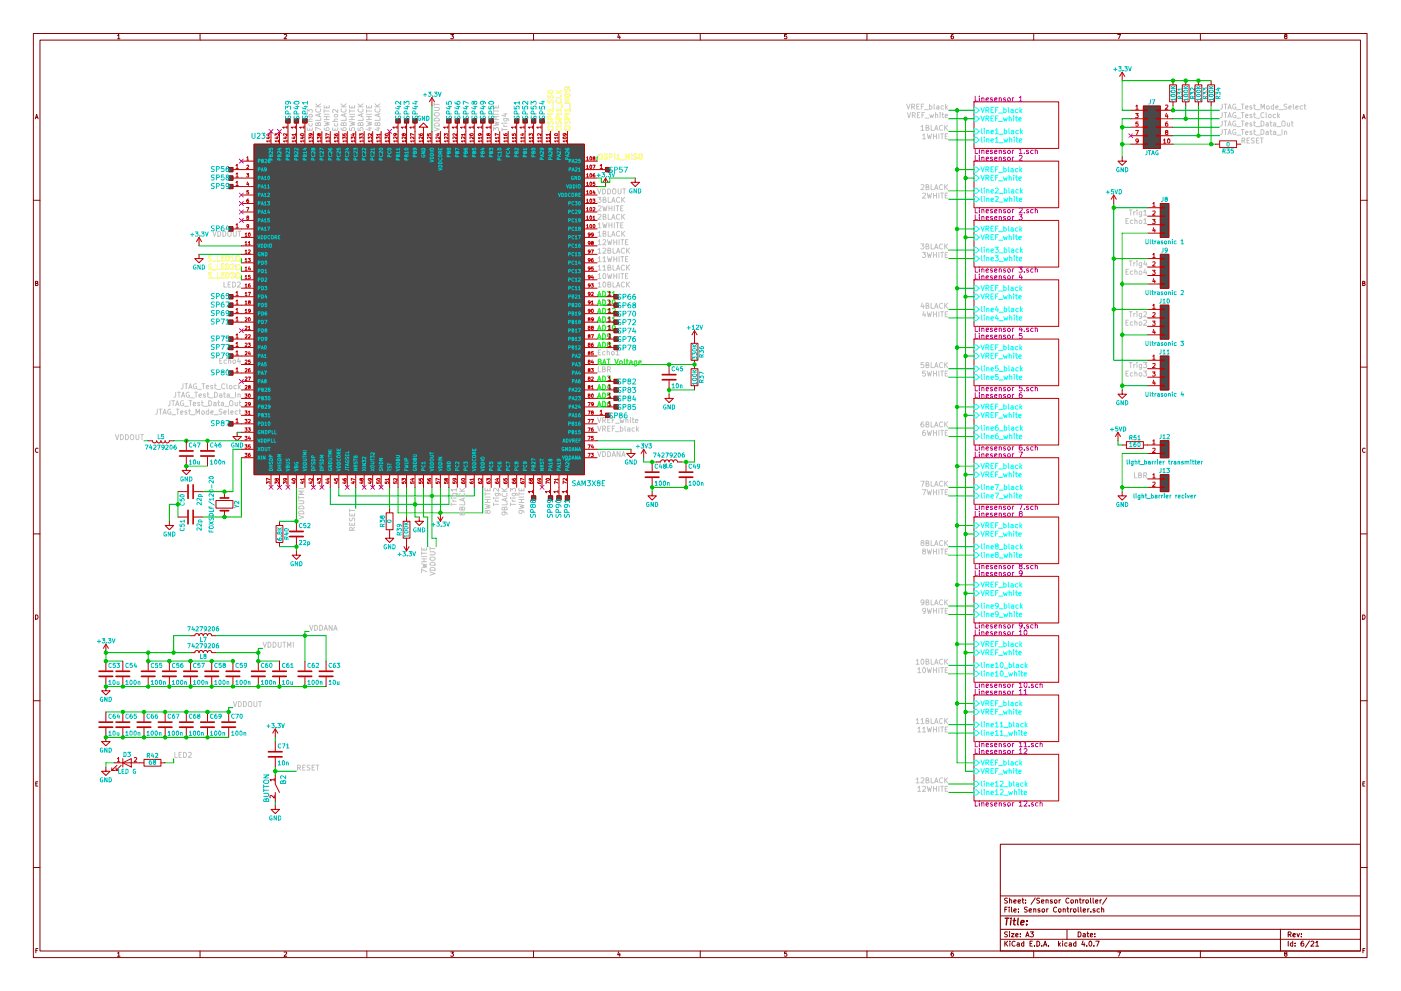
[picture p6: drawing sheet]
<svg xmlns="http://www.w3.org/2000/svg" width="420mm" height="297mm" viewBox="0 0 420 297" stroke-linecap="round" stroke-linejoin="round" font-family="sans-serif">
<g fill="none" stroke="#840000" stroke-width=".3">
<path d="M10 10h400v277h-400zM12 12h396v273.1h-396zM35.3 10.7l.3-.4v1.3M35.3 11.6h.7M60 10v2M85.2 10.4l.5-.1 .3 .4-.8 .9h.8M110 10v2M135.2 10.3h.8l-.4 .5 .4 .3-.1 .4h-.7M160 10v2M185.5 10.2l-.3 1h.8M185.9 10.8v.8M210 10v2"/>
<path d="M235.9 10.3h-.6v.6h.6l.1 .5-.3 .2-.4-.1M260 10v2M285.9 10.3l-.6 .3-.1 .8 .3 .2 .4-.1v-.6l-.4-.1-.3 .3M310 10v2M335.2 10.3h.8l-.5 1.3M360 10v2M385.5 10.9l-.3-.3 .3-.3 .4 .1v.4a.5 .5 0 0 0-.5 .2 .5 .5 0 0 0 0 .5l.3 .1 .3-.2-.3-.5M10.6 35.6l.4-1.3 .4 1.3M10.7 35.2h.6M408.6 35.6l.4-1.3 .4 1.3M408.7 35.2h.6M10 60h2"/>
<path d="M408 60h2M10.7 84.9l.5-.1 .1-.4-.6-.1v1.3h.5l.2-.4-.3-.3M408.7 84.9l.5-.1 .1-.4-.6-.1v1.3h.5l.2-.4-.3-.3M10 110h2M408 110h2M11.4 134.4a.58 .58 0 0 0-.8 .6 .58 .58 0 0 0 .8 .5M409.4 134.4a.58 .58 0 0 0-.8 .6 .58 .58 0 0 0 .8 .5M10 160h2M408 160h2M10.7 184.3a.65 .65 0 0 1 .7 .7 .65 .65 0 0 1-.7 .6zM408.7 184.3a.65 .65 0 0 1 .7 .7 .65 .65 0 0 1-.7 .6zM10 210h2"/>
<path d="M408 210h2M10.7 234.9h.5M11.3 234.3h-.6v1.3h.6M408.7 234.9h.4M409.3 234.3h-.6v1.3h.6M300 253h108v32.1h-108zM10 260h2M300 278.5h108M300 274.5h108M300 268.5h108M301.3 272.6h.6M302.1 271.9h-.8v1.5"/>
<path d="M302.1 279.4l-.8 .1a.64 .64 0 0 0 .8 .7l-.1 .5h-.7M302.1 269.3l-.8 .1a.64 .64 0 0 0 .8 .7l-.1 .5h-.7M302.6 271.9v.1M302.6 272.4v1M302.8 279.3v.2M302.8 269.8h.6v.9M302.8 269.2v1.5M302.8 279.8v1M303.3 279.8h.8l-.8 1h.8M303.4 271.9v1.3l.2 .2M304 270.2l.7-.1v-.3l-.4-.1-.3 .2 .1 .7h.6M304.1 272.9l.7-.1-.1-.3-.4-.1-.2 .2v.7h.6"/>
<path d="M305.3 270.2l.7-.1v-.3l-.4-.1-.3 .2 .1 .7h.6M305.4 273.3v.1M305.4 272.5v.1M306 279.9v.1M306.5 269.7h.6M306.7 269.2v1.3l.4 .2M307.6 270.6v.1M307.6 269.8v.1M308.1 272h-.8a.64 .64 0 0 0 .7 .8l-.1 .5h-.7M308.6 272.9l.7-.1v-.3l-.4-.1-.3 .2 .1 .7h.6M309 279.3h.9l-.5 .6 .5 .1v.7h-.9M310 272.5h.6v.9"/>
<path d="M310 272.4v1M310.5 269.1l-1.3 2M311.8 269.3l-.8 .1a.64 .64 0 0 0 .7 .7l-.1 .5h-.7M311.9 272.5l-.4-.1-.2 .2 .1 .2 .5 .2v.3h-.6M312.3 270.2l.8-.1-.1-.3-.4-.1-.3 .2 .1 .7h.6M312.6 272.5h.6v.8h-.6zM313.7 269.8h.6l.1 .9M313.7 269.7v1M313.9 272.4v1M314.4 272.4l-.5 .3M315.6 269.8l-.4-.1-.2 .2 .1 .2 .5 .2v.3h-.6M316.3 269.8h.6v.8h-.6z"/>
<path d="M316.9 272a.67 .67 0 0 0-1 .7 .67 .67 0 0 0 1 .6M317.5 272.5h.6v.8h-.6zM317.6 269.7v1M318.1 269.7l-.5 .3M318.8 272.5h.6l.1 .9M318.8 272.4v1M320 272.4h.5M320 278.5v3M320.2 271.9v1.3l.3 .2M320.6 269.4a.67 .67 0 0 0-1 .6 .67 .67 0 0 0 1 .6M321.1 272.4v1M321.2 269.8h.6v.8h-.6z"/>
<path d="M321.5 272.4l-.4 .3M322 272.5h.6v.8h-.6zM322.6 269.8h.5l.1 .9M322.6 269.7v1M323.3 279.3a.76 .76 0 0 1 .9 .8 .76 .76 0 0 1-.9 .7zM323.3 271.9v1.3l.2 .2M323.7 269.7h.6M323.9 269.2v1.3l.4 .2M324.1 271.9v1.3l.2 .2M324.8 269.7v1M324.8 279.9h.6l.1 .9M324.8 272.9l.8-.1-.1-.3-.4-.1-.3 .2 .1 .7h.6"/>
<path d="M325.2 269.7l-.4 .3M325.7 269.8h.6v.8h-.6zM326 279.8h.5M326.2 279.3v1.3l.3 .2M326.2 272.4v1M326.6 272.4l-.4 .3M327.1 269.2v1.3l.2 .2M327.2 273.3v.1M327.8 269.2v1.3l.2 .2M328.3 279.9v.1M328.4 272.5l-.4-.1-.2 .2 .1 .2 .5 .2v.3h-.6M328.5 270.2l.8-.1-.1-.3-.4-.1-.3 .2 .1 .7h.6"/>
<path d="M329.7 272.5l-.4-.1-.3 .3 .1 .6h.6M329.9 269.7v1M330.4 269.7l-.5 .3M330.4 272.5h.6v.9M330.4 271.9v1.5M331.9 269.1l-1.2 2M384 278.5v6.6M389 279.8l.3 1 .4-1M390.3 279.9v.1M408 260h2M10.7 284.9h.5M11.4 284.3h-.7v1.3"/>
<path d="M35.3 285.7l.3-.4v1.3M35.3 286.6h.7M60 285.1v1.9M85.2 285.4l.5-.1 .3 .4-.8 .9h.8M110 285.1v1.9M135.2 285.3h.8l-.4 .5 .4 .3-.1 .4h-.7M160 285.1v1.9M185.5 285.3l-.3 .9h.8M185.9 285.8v.8M210 285.1v1.9M235.9 285.3h-.6v.6h.6l.1 .5-.3 .2-.4-.1M260 285.1v1.9"/>
<path d="M285.9 285.3l-.6 .3-.1 .8 .3 .2 .4-.1v-.6l-.4-.1-.3 .3M300 281.5h108M301.3 282.1v1.5M301.5 282.7l.7 .9M302.2 282.1l-.9 .9M302.8 282.1v.2M302.8 282.6v1M304.4 282.3a.67 .67 0 0 0-.9 .6 .67 .67 0 0 0 .9 .6M304.6 280.3l.7-.1v-.3l-.4-.1-.3 .2 .1 .7h.6M305.1 282.7h.5l.1 .9M305.7 283l-.7 .2 .2 .4 .5-.1M306 280.7v.1"/>
<path d="M307 282.7l-.4-.1-.3 .3 .1 .6h.6M307 282.1v1.5M307.6 280.8l.5-1.5 .5 1.5M307.8 280.4h.7M308.9 282.8h.5M309.6 282.1h-.7v1.5h.7M310 285.1v1.9M310.2 283.5v.1M310.9 282.1a.76 .76 0 0 1 .9 .8 .76 .76 0 0 1-.9 .7zM312.4 283.5v.1M313 283.6l.4-1.5 .5 1.5M313.1 283.2h.7"/>
<path d="M314.5 283.5v.1M317.4 282.1v1.5M317.6 283l.4 .6M318 282.6l-.6 .6M318.7 282.1v.2M318.7 282.6v1M320 282.7l-.4-.1-.3 .3 .1 .6h.6M320.7 282.7h.6v.9M321.3 283l-.7 .2 .2 .4 .5-.1M322.7 282.7l-.5-.1-.3 .3 .1 .6h.7M322.7 282.1v1.5M324.8 282l-.4 1.1h1"/>
<path d="M325.1 282.6v1M325.5 280.2l-.7 .3 .2 .3 .5-.1M325.9 283.5v.1M326.7 282.3l.2-.2a.72 .72 0 0 1 .6 .8 .72 .72 0 0 1-.7 .6l-.2-.5zM327 280.3l.7-.1-.1-.3-.4-.1-.2 .2 .1 .7h.5M328.1 283.5v.1M328.3 280.7v.1M328.6 282.1h1l-.6 1.5M335.2 285.3h.8l-.5 1.3M360 285.1v1.9M385.5 285.9l-.3-.3 .3-.3 .4 .1v.4a.5 .5 0 0 0-.5 .2 .5 .5 0 0 0 0 .5l.3 .1 .3-.2-.3-.5M386.3 280.1l.7-.1 .1-.5-.8-.2v1.5"/>
<path d="M386.3 282.1v1.5M386.7 280.1l.5 .7M387.7 282.7l-.5-.1-.2 .3v.6h.7M387.7 282.1v1.5M387.8 280.3l.7-.1-.1-.3-.4-.1-.2 .2v.7h.6M388.4 283.5v.1M388.4 282.7v.1M390.3 280.7v.1M390.9 282.1l-.7 .4v.8l.2 .3 .6-.1-.1-.8h-.5l-.2 .3M392.7 282l-1.2 2M393.2 282.3l.6-.2 .2 .4-.9 1.1h.9M394.6 282.5l.4-.4v1.5"/>
<path d="M394.6 283.6h.9M408.7 284.9h.5M409.3 284.3h-.6v1.3"/>
</g>
<path d="M301.4 275.2h1.2M302 275.2l-.2 2M303.2 275.9l-.2 1.3M303.3 275.2l-.1 .2M303.9 275.9h.7M304.2 275.2l-.2 1.7 .5 .3M305.4 275.2l-.2 1.7 .2 .3M306.1 276.6l1-.2v-.4l-.6-.1-.3 .3v.9h.7M307.9 277v.2M308.1 276l-.1 .2" fill="none" stroke="#840000" stroke-width=".41"/>
<g fill="none" stroke="#c20000" stroke-width=".3">
<path d="M81.3 39.4v3.8M83.8 39.4v3.8M85.7 35.6h1.3v1.3h-1.3zM86.1 38.1h-1.3l.3 .4M86.1 37.8v.7M86.4 36.9v6.3M88.3 35.6h1.2v1.3h-1.2zM88.6 38.1h-1.3l.4 .4M88.6 37.8v.7M88.9 36.9v6.3M90.8 35.6h1.3v1.3h-1.3zM91.1 38.1h-1.2l.3 .4"/>
<path d="M91.1 37.8v.7M91.4 36.9v6.3M94 39.4v3.8M96.5 39.4v3.8M99.1 39.4v3.8M101.6 39.4v3.8M104.1 39.4v3.8M106.7 39.4v3.8M109.2 39.4v3.8M111.8 39.4v3.8M114.3 39.4v3.8M116.8 39.4v3.8"/>
<path d="M118.7 35.6h1.3v1.3h-1.3zM119.1 38.1h-1.3l.4 .4M119.1 37.8v.7M119.4 36.9v6.3M121.3 35.6h1.3v1.3h-1.3zM121.6 38.1h-1.3l.4 .4M121.6 37.8v.7M121.9 36.9v6.3M123.8 35.6h1.3v1.3h-1.3zM124.2 38.1h-1.3l.3 .4M124.2 37.8v.7M124.5 36.9v6.3"/>
<path d="M127 38.1h1.3l-1.3-1.2-1.3 1.2h1.3v5.1M129.5 29.2l-.7 1.3M129.5 29.2v2.6M129.5 39.4v3.8M129.5 29.2l.8 1.3M132.1 39.4v3.8M134 35.6h1.3v1.3h-1.3zM134.3 38.1h-1.3l.4 .4M134.3 37.8v.7M134.6 36.9v6.3M136.5 35.6h1.3v1.3h-1.3zM136.9 38.1h-1.3l.3 .4"/>
<path d="M136.9 37.8v.7M137.2 36.9v6.3M139.1 35.6h1.2v1.3h-1.2zM139.4 38.1h-1.3l.4 .4M139.4 37.8v.7M139.7 36.9v6.3M141.6 35.6h1.3v1.3h-1.3zM141.9 38.1h-1.2l.3 .4M141.9 37.8v.7M142.2 36.9v6.3M144.1 35.6h1.3v1.3h-1.3zM144.5 38.1h-1.3l.4 .4"/>
<path d="M144.5 37.8v.7M144.8 36.9v6.3M146.7 35.6h1.3v1.3h-1.3zM147 38.1h-1.3l.4 .4M147 37.8v.7M147.3 36.9v6.3M149.9 39.4v3.8M152.4 39.4v3.8M154.3 35.6h1.3v1.3h-1.3zM154.6 38.1h-1.2l.3 .4M154.6 37.8v.7M154.9 36.9v6.3"/>
<path d="M156.8 35.6h1.3v1.3h-1.3zM157.2 38.1h-1.3l.4 .4M157.2 37.8v.7M157.5 36.9v6.3M159.4 35.6h1.3v1.3h-1.3zM159.7 38.1h-1.3l.4 .4M159.7 37.8v.7M160 36.9v6.3M161.9 35.6h1.3v1.3h-1.3zM162.3 38.1h-1.3l.3 .4M162.3 37.8v.7M162.6 36.9v6.3"/>
<path d="M165.1 39.4v3.8M167.6 39.4v3.8M170.2 39.4v3.8M292.1 30.5h25.4v14h-25.4zM336.5 21.6l-.7 1.3M336.5 21.6v2.6M336.5 21.6l.8 1.3M339.1 33.1h3.8M339.1 35.6h3.8M339.1 38.1h3.8M340.6 34h.8l-.5 .5 .4 .1v.6h-.7M340.6 39.1h.8l-.5 1.3"/>
<path d="M340.6 31.8l.4-.3v1.3M340.6 32.8h.8M341.3 36.6h-.6l-.1 .5h.7v.6h-.7M342.9 31.8h5.1v12.7h-5.1zM342.9 38h1.3v.3h-1.3zM342.9 35.5h1.3v.2h-1.3zM342.9 32.9h1.3v.3h-1.3zM346.7 38h1.3v.3h-1.3zM346.7 35.5h1.3v.2h-1.3zM346.7 32.9h1.3v.3h-1.3zM348 33.1h3.8M348 35.6h3.8"/>
<path d="M348 38.1h3.8M349.5 31.6l.5-.1 .2 .3-.7 1h.7M349.8 39.6l-.3-.2 .3-.3 .4 .1v.3a.52 .52 0 0 0-.6 .2 .52 .52 0 0 0 0 .5h.6l-.2-.6M349.8 33.9l-.3 1h.8M350.1 36.6l-.5 .3-.1 .7 .3 .2 .4-.1-.1-.6-.3-.1-.3 .3M350.1 34.4v.9M350.8 25.4h2v5.1h-2zM351.8 24.2v1.2M351.8 30.5v1.3M354.6 25.4h2v5.1h-2zM355.6 24.2v1.2M355.6 30.5v1.3"/>
<path d="M358.4 25.4h2v5.1h-2zM359.4 24.2v1.2M359.4 30.5v1.3M362.2 25.4h2v5.1h-2zM363.2 24.2v1.2M363.2 30.5v1.3M68.6 50.2h1.2v1.3h-1.2zM68.6 52.7h1.2v1.3h-1.2zM68.6 55.3h1.2v1.3h-1.2zM69.8 50.8h6.4M69.8 53.4h6.4M69.8 55.9h6.4"/>
<path d="M70.8 49.6l.3-.3v1.2M70.8 52.2l.3-.4v1.3M70.8 54.7l.3-.4v1.3M70.8 50.5h.7M70.8 53.1h.7M70.8 55.6h.7M72.4 48.3h3.8M72.4 58.5h3.8M74 52.1h.6l-.4 .3 .3 .1v.5h-.5M74 47.3l.3-.3v1M74 49.6l.4-.1 .2 .3-.6 .7h.6M74 48h.6"/>
<path d="M74.2 54.5l-.2 .8h.6M74.5 59.7l-.4 .1-.1 .7 .2 .2 .3-.1v-.5l-.5 .2M74.5 54.9v.7M74.5 57.1h-.4l-.1 .5h.5v.5h-.5M76.2 43.2h99.1v99.1h-99.1zM80.3 41.1h.7M80.3 40.1h.7M80.6 41v.6l-.7-.2M80.6 40v.6l-.7-.2M81 42.3h-1l.3 .3M81 42v.6M82.5 40.7v-.6l.4 .3 .1-.3h.4v.6"/>
<path d="M82.8 41.1h.7M83.2 41v.6l-.8-.2M83.5 42.3h-1l.3 .3M83.5 42v.6M85.4 41.1h.7M85.7 41v.6l-.7-.2M86.1 42.3h-1.1l.3 .3M86.1 40.1v.6l-.8-.6-.3 .1 .1 .4M86.1 42v.6M87.9 41.1h.7M88.3 41v.6l-.8-.2M88.6 42.3h-1l.3 .3"/>
<path d="M88.6 40.3h-1l.3 .3M88.6 40.1v.5M88.6 42v.6M90.2 40.2v-.1a.55 .55 0 0 1 .9 .3l-.1 .1a.5 .5 0 0 1-.5 .2 .5 .5 0 0 1-.3-.5zM90.4 41.1h.7M90.8 41v.6l-.7-.2M91.1 42.3h-1l.3 .3M91.1 42v.6M92.7 41.6v-.6l.3 .4 .1-.3h.5v.5M93.1 40.1l.1 .4h-.5l.2-.4h.5l.3 .4M93.7 42.3h-1l.3 .3M93.7 42v.6"/>
<path d="M95.2 41.6v-.6l.4 .4 .1-.3h.4v.5M95.6 40.2l.5-.1v.5a.41 .41 0 0 1-.4-.1 .41 .41 0 0 1-.2-.4h-.3v.3l.2 .2 .2-.2M96.2 42.3h-1l.3 .3M96.2 42v.6M97.7 41.6v-.6l.4 .4 .1-.3h.5v.5M98.8 42.3h-1.1l.3 .3M98.8 40.4l-1.1-.4v.7M98.8 42v.6M100.3 41.6v-.6l.4 .4 .1-.3h.4v.5M100.3 40.1l.1 .4 .7 .1 .2-.2-.1-.3h-.5l.2 .5M101.3 42.3h-1l.3 .3M101.3 42v.6"/>
<path d="M102.8 41.6v-.6l.4 .4 .1-.3h.4v.5M102.8 40.1v.5h.5v-.5h.4v.5M103.8 42.3h-1l.3 .3M103.8 42v.6M105.4 41.6v-.6l.3 .4 .1-.3h.5v.5M105.7 40.1h.7M106 40v.6l-.7-.2M106.4 42.3h-1l.3 .3M106.4 42v.6M107.9 41.6v-.6l.4 .4 .1-.3h.4v.5M107.9 40.7v-.6l.4 .3 .1-.3h.4v.6M108.9 42.3h-1l.3 .3"/>
<path d="M108.9 42v.6M110.4 41.6v-.6l.4 .4 .1-.3h.5v.5M111.5 42.3h-1.1l.3 .3M111.5 40.1v.6l-.8-.6-.3 .1 .1 .4M111.5 42v.6M113 41.6v-.6l.4 .4 .1-.3h.4v.5M114 42.3h-1l.3 .3M114 40.3h-1l.3 .3M114 40.1v.5M114 42v.6M115.5 41.6v-.6l.4 .4 .1-.3h.4v.5M115.6 40.2v-.1a.55 .55 0 0 1 .9 .3l-.1 .1a.5 .5 0 0 1-.5 .2 .5 .5 0 0 1-.3-.5z"/>
<path d="M116.5 42.3h-1l.3 .3M116.5 42v.6M118.5 40.1l.1 .4h-.5l.2-.4h.5l.3 .4M119.1 42.3h-1l.3 .3M119.1 41v.6l-.7-.6-.3 .2 .1 .4M119.1 42v.6M121 40.2l.5-.1v.5a.41 .41 0 0 1-.4-.1 .41 .41 0 0 1-.2-.4h-.3v.3l.2 .2 .2-.2M121.6 42.3h-1l.3 .3M121.6 41v.6l-.7-.6-.3 .2 .1 .4M121.6 42v.6M124.2 42.3h-1.1l.3 .3M124.2 41v.6l-.8-.6-.3 .2 .1 .4"/>
<path d="M124.2 40.4l-1.1-.4v.7M124.2 42v.6M125.7 40.1l.1 .4 .7 .1 .2-.2-.1-.3h-.5l.2 .5M126.7 42.3h-1l.3 .3M126.7 41v.6l-.7-.6-.3 .2 .1 .4M126.7 42v.6M128.2 40.1v.5h.5v-.5h.4v.5M129.2 42.3h-1l.3 .3M129.2 41v.6l-.7-.6-.3 .2 .1 .4M129.2 42v.6M131.1 40.1h.7M131.4 40v.6l-.7-.2"/>
<path d="M131.8 42.3h-1l.3 .3M131.8 41v.6l-.7-.6-.3 .2 .1 .4M131.8 42v.6M133.3 40.7v-.6l.4 .3 .1-.3h.4v.6M134.3 42.3h-1l.3 .3M134.3 41v.6l-.7-.6-.3 .2 .1 .4M134.3 42v.6M136.9 42.3h-1.1l.3 .3M136.9 41v.6l-.8-.6-.3 .2 .1 .4M136.9 40.1v.6l-.8-.6-.3 .1 .1 .4M136.9 42v.6M139.4 42.3h-1l.3 .3"/>
<path d="M139.4 41v.6l-.7-.6-.3 .2 .1 .4M139.4 40.3h-1l.3 .3M139.4 40.1v.5M139.4 42v.6M141 40.2v-.1a.55 .55 0 0 1 .9 .3l-.1 .1a.5 .5 0 0 1-.5 .2 .5 .5 0 0 1-.3-.5zM141.9 42.3h-1l.3 .3M141.9 41v.6l-.7-.6-.3 .2 .1 .4M141.9 42v.6M143.9 40.1l.1 .4h-.5l.2-.4h.5l.3 .4M144.5 42.3h-1l.3 .3M144.5 41.3h-1l.3 .3M144.5 41v.6"/>
<path d="M144.5 42v.6M146.4 40.2l.5-.1v.5a.41 .41 0 0 1-.4-.1 .41 .41 0 0 1-.2-.4h-.3v.3l.2 .2 .2-.2M147 42.3h-1l.3 .3M147 41.3h-1l.3 .3M147 41v.6M147 42v.6M149.6 42.3h-1.1l.3 .3M149.6 41.3h-1.1l.3 .3M149.6 40.4l-1.1-.4v.7M149.6 41v.6M149.6 42v.6M151.1 40.1l.1 .4 .7 .1 .2-.2-.1-.3h-.5l.2 .5"/>
<path d="M152.1 42.3h-1l.3 .3M152.1 41.3h-1l.3 .3M152.1 41v.6M152.1 42v.6M153.6 40.1v.5h.5v-.5h.4v.5M154.6 42.3h-1l.3 .3M154.6 41.3h-1l.3 .3M154.6 41v.6M154.6 42v.6M156.5 40.1h.7M156.8 40v.6l-.7-.2M157.2 42.3h-1l.3 .3"/>
<path d="M157.2 41.3h-1l.3 .3M157.2 41v.6M157.2 42v.6M158.7 40.7v-.6l.4 .3 .1-.3h.4v.6M159.7 42.3h-1l.3 .3M159.7 41.3h-1l.3 .3M159.7 41v.6M159.7 42v.6M162.3 42.3h-1.1l.3 .3M162.3 41.3h-1.1l.3 .3M162.3 40.1v.6l-.8-.6-.3 .1 .1 .4M162.3 41v.6"/>
<path d="M162.3 42v.6M164.8 42.3h-1l.3 .3M164.8 41.3h-1l.3 .3M164.8 40.3h-1l.3 .3M164.8 40.1v.5M164.8 41v.6M164.8 42v.6M166.4 40.2v-.1a.55 .55 0 0 1 .9 .3l-.1 .1a.5 .5 0 0 1-.5 .2 .5 .5 0 0 1-.3-.5zM167.3 42.3h-1l.3 .3M167.3 41.3h-1l.3 .3M167.3 41v.6M167.3 42v.6"/>
<path d="M168.9 41.2l.1-.1a.55 .55 0 0 1 .9 .3l-.1 .1a.5 .5 0 0 1-.6 .1 .5 .5 0 0 1-.3-.4zM169.3 40.1l.1 .4h-.5l.2-.4h.5l.3 .4M169.9 42.3h-1l.3 .3M169.9 42v.6M175.3 50.8h6.3M175.3 53.4h3.8M175.3 55.9h3.8M175.3 48.3h3.8M175.3 58.5h3.8M175.9 60l.3-.3v1M175.9 57.4l.3-.3v1.1M175.9 54.9l.3-.3v1"/>
<path d="M175.9 52.4l.3-.3v1M175.9 49.8l.3-.3v1M175.9 47.3l.3-.3v1M175.9 50.5h.6M175.9 53.1h.6M175.9 55.6h.6M175.9 48h.6M175.9 58.2h.6M177 59.8l.1-.1a.46 .46 0 0 1 .4 .5 .46 .46 0 0 1-.5 .4zM177 57.2l.1-.1a.46 .46 0 0 1 .4 .6 .46 .46 0 0 1-.5 .4zM177 54.7l.1-.1a.46 .46 0 0 1 .4 .5 .46 .46 0 0 1-.5 .4zM177 52.2l.1-.1a.46 .46 0 0 1 .4 .5 .46 .46 0 0 1-.5 .4z"/>
<path d="M177 49.6l.1-.1a.46 .46 0 0 1 .4 .5 .46 .46 0 0 1-.5 .4zM177 47.1l.1-.1a.46 .46 0 0 1 .4 .5 .46 .46 0 0 1-.5 .4zM177.8 59.7h.6l-.3 .4 .3 .1v.4h-.6M177.8 49.5h.7l-.5 1M178 47.4l-.1-.2 .1-.2h.3l.1 .3a.41 .41 0 0 0-.5 .2 .41 .41 0 0 0 0 .4h.5l-.2-.5M178.1 57.1l-.2 .7h.6M178.3 52.1l-.3 .1-.1 .7 .1 .2 .4-.1-.1-.5-.4 .1M178.3 57.5v.7M178.4 54.6h-.5v.5l.4-.1 .1 .5h-.5M180 49.6l.3-.3v1.2M180 50.5h.7M181.6 50.2h1.3v1.3h-1.3z"/>
<path d="M181.6 53.4l-.8 1.2M181.6 53.4v2.5M181.6 53.4l.8 1.2M190.5 53.4v1.2h1.3l-1.3 1.3-1.3-1.3h1.3M292.1 48.3h25.4v14h-25.4zM334 58.5l-.8 1.2M334 58.5v2.5M334 58.5l.8 1.2M336.5 47v1.3h1.3l-1.3 1.3-1.2-1.3h1.2M339.1 40.7h3.8M339.1 43.2h3.8M341.4 42.2l-.3 .2h-.4v-.7l.4-.1 .3 .3-.1 .7-.6 .3"/>
<path d="M342.9 43.1h1.3v.2h-1.3zM342.9 40.5h1.3v.3h-1.3zM346.7 43.1h1.3v.2h-1.3zM346.7 40.5h1.3v.3h-1.3zM348 40.7h3.8M348 43.2h3.8M348.9 42l.4-.4v1.3M348.9 42.9h.7M350.2 41.7l.2-.1a.61 .61 0 0 1 .5 .7 .61 .61 0 0 1-.6 .5zM364.5 43.2h1.3M365.8 42.2h5v2h-5zM370.8 43.2h1.3"/>
<path d="M59.7 76.2v1.3h1.3l-1.3 1.3-1.3-1.3h1.3M59.7 71.2l-.8 1.2M59.7 71.2v2.5M59.7 71.2l.8 1.2M68.6 68h1.2v1.3h-1.2zM69.8 68.6h6.4M70.8 67.4l.3-.4v1.3M70.8 68.3h.7M72.4 61h3.8M72.4 63.5h3.8M72.4 66.1h3.8M72.4 71.2h3.8"/>
<path d="M72.4 73.7h3.8M72.4 76.2h3.8M72.4 78.8h3.8M73.5 70.1l.3-.3v1.1M73.5 72.7l.3-.3v1M73.5 75.2l.3-.3v1M73.5 77.8l.3-.3v1M73.5 70.9h.6M73.5 73.4h.6M73.5 75.9h.6M73.5 78.5h.6M74 62.2h.6l-.4 1"/>
<path d="M74.2 65.2l-.2-.2 .2-.2h.3v.3a.41 .41 0 0 0-.4 .1 .41 .41 0 0 0 0 .5h.4l-.1-.5M74.4 77.5h.7l-.4 .3 .3 .1v.5h-.6M74.5 72.7l.3-.3v1M74.5 75l.4-.1 .2 .3-.7 .7h.7M74.5 73.4h.6M74.6 67.7l-.5 .2v-.6l.5 .2-.1 .6-.4 .2M74.6 69.9l.1-.1a.46 .46 0 0 1 .4 .6 .46 .46 0 0 1-.5 .4zM74.7 79.9l-.2 .8h.6M175.3 68.6h3.8M175.3 61h3.8M175.3 63.5h3.8M175.3 66.1h3.8"/>
<path d="M175.3 71.2h3.8M175.3 73.7h3.8M175.3 76.2h3.8M175.3 78.8h3.8M175.9 67.6l.3-.3v1M175.9 65.1l.3-.3v1M175.9 62.5l.3-.3v1M175.9 68.3h.6M175.9 65.8h.6M175.9 63.2h.6M175.9 60.7h.6M177 77.9l-.5 .1v-.5l.5 .2-.1 .5-.4 .3"/>
<path d="M177 75.3l-.5 .2v-.5l.5 .1-.1 .6-.4 .2M177 72.8l-.5 .2v-.6l.5 .2-.1 .6-.4 .2M177 70.3l-.5 .1v-.5l.5 .1-.1 .6-.4 .3M177 67.4l.1-.1a.46 .46 0 0 1 .4 .5 .46 .46 0 0 1-.5 .4zM177 64.9l.1-.1a.46 .46 0 0 1 .4 .5 .46 .46 0 0 1-.5 .4zM177 62.3l.1-.1a.46 .46 0 0 1 .4 .5 .46 .46 0 0 1-.5 .4zM177.3 74.9h.7l-.5 1M177.5 72.8l-.1-.2 .1-.2h.4v.3a.41 .41 0 0 0-.5 .2 .41 .41 0 0 0 0 .4h.5l-.2-.5M177.9 77.5l-.4 .1-.1 .7 .1 .2 .4-.1v-.5l-.5 .1M177.9 65.1l.2-.3v1M177.9 62.3l.3-.1 .2 .3-.6 .7h.6M177.9 65.8h.5"/>
<path d="M177.9 80h-.5v.5l.5-.1v.5h-.5M177.9 70.3l-.5 .1v-.5l.5 .1v.6l-.5 .3M177.9 67.4l.2-.1a.46 .46 0 0 1 .3 .5 .46 .46 0 0 1-.5 .4zM292.1 66.1h25.4v13.9h-25.4zM344.2 62.3h3.8M344.2 64.8h3.8M344.2 67.3h3.8M344.2 69.9h3.8M344.2 77.5h3.8M345.6 65.8h.8l-.4 .5 .4 .1v.5h-.8M345.7 61l.4-.3v1.3M345.7 63.3l.5-.1 .2 .4-.8 .9h.8"/>
<path d="M345.7 76.3l.4-.4v1.3M345.7 78.6l.5-.1 .2 .3-.8 .9h.8M345.7 62h.7M345.7 77.2h.7M346 68.2l-.3 1h.8M346.3 68.7v.9M348 61h2.5v10.2h-2.5zM348 69.8h1.2v.2h-1.2zM348 67.2h1.2v.3h-1.2zM348 64.7h1.2v.2h-1.2zM348 62.1h1.2v.3h-1.2zM348 76.2h2.5v10.2h-2.5z"/>
<path d="M348 79.9h1.2v.3h-1.2zM348 77.4h1.2v.2h-1.2zM68.6 88.3h1.2v1.3h-1.2zM68.6 90.8h1.2v1.3h-1.2zM68.6 93.4h1.2v1.3h-1.2zM68.6 95.9h1.2v1.3h-1.2zM69.8 88.9h6.4M69.8 91.5h6.4M69.8 94h6.4M69.8 96.6h6.4M70.8 87.7l.3-.3v1.2M70.8 90.3l.3-.4v1.3"/>
<path d="M70.8 92.8l.3-.4v1.3M70.8 95.3l.3-.3v1.3M70.8 88.6h.7M70.8 91.2h.7M70.8 93.7h.7M70.8 96.3h.7M72.4 99.1h3.8M72.4 86.4h3.8M72.4 81.3h3.8M72.4 83.9h3.8M73.5 95.3l.4-.1 .2 .3-.6 .8h.6M73.5 97.9l.4-.1 .2 .3-.6 .7h.6"/>
<path d="M73.5 80.3l.3-.3v1M73.5 82.8l.3-.3v1.1M73.5 85.4l.3-.3v1M73.5 87.9l.3-.3v1M73.5 90.5l.3-.3v1M73.5 93l.3-.3v1M73.5 88.6h.6M73.5 91.2h.6M73.5 93.7h.6M73.5 81h.6M73.5 83.6h.6M73.5 86.1h.6"/>
<path d="M74.4 87.6h.7l-.4 1M74.5 98.1l.3-.3v1M74.5 98.8h.6M74.6 95.3l.1-.1a.46 .46 0 0 1 .4 .6 .46 .46 0 0 1-.5 .4zM74.7 90.6l-.2-.2 .2-.2h.3v.3a.41 .41 0 0 0-.4 .1 .41 .41 0 0 0 0 .5h.4l-.1-.5M75 85.1l-.4 .1-.1 .7 .2 .2 .3-.1v-.5l-.5 .2M75 80.3v.7M75 82.5h-.5v.5h.5v.5h-.5M75.1 93.1l-.5 .2v-.6l.5 .2-.1 .6-.4 .2M175.3 88.9h3.8M175.3 91.5h3.8M175.3 94h3.8"/>
<path d="M175.3 96.6h3.8M175.3 99.1h3.8M175.3 86.4h3.8M175.3 81.3h3.8M175.3 83.9h3.8M176.6 98.2l-.2-.2 .2-.2h.3v.3a.41 .41 0 0 0-.4 .2 .41 .41 0 0 0 0 .4h.4l-.1-.5M176.6 95.7l-.2-.2 .2-.3 .3 .1v.3a.41 .41 0 0 0-.4 .1 .41 .41 0 0 0 0 .5h.4l-.1-.5M177 93.1l-.5 .2v-.6l.5 .2-.1 .6-.4 .2M177 90.6l-.5 .1v-.5l.5 .2-.1 .5-.4 .3M177 88l-.5 .2v-.5l.5 .1-.1 .6-.4 .2M177 85.5l-.5 .2v-.6l.5 .2-.1 .6-.4 .2M177 83l-.5 .1v-.5l.5 .1-.1 .6-.4 .3"/>
<path d="M177 80.4l-.5 .2v-.6l.5 .2-.1 .6-.4 .2M177.3 85.1h.6l-.3 .4 .3 .1v.4h-.6M177.4 90.5l.2-.3v1M177.4 87.7l.3-.1 .2 .3-.6 .7h.6M177.4 91.2h.5M177.4 92.8l.2-.1a.46 .46 0 0 1 .4 .5 .46 .46 0 0 1-.6 .4zM177.5 98.2l-.1-.2 .1-.2h.4v.3a.41 .41 0 0 0-.5 .2 .41 .41 0 0 0 0 .4h.5l-.2-.5M177.6 82.5l-.2 .7h.6M177.9 82.9v.7M177.9 95.7l-.5 .1v-.5l.5 .1v.6l-.5 .3M181.6 88.9h2.5M181.6 91.5h2.5"/>
<path d="M181.6 94h2.5M181.6 96.6h2.5M181.6 99.1h2.5M182.5 97.9l.4-.4v1.3M182.5 95.3l.4-.3v1.3M182.5 92.8l.4-.4v1.3M182.5 90.3l.4-.4v1.3M182.5 87.7l.4-.3v1.2M182.5 88.6h.7M182.5 91.2h.7M182.5 93.7h.7M182.5 96.3h.7"/>
<path d="M182.5 98.8h.7M184.1 98.5h1.3v1.2h-1.3zM184.1 95.9h1.3v1.3h-1.3zM184.1 93.4h1.3v1.3h-1.3zM184.1 90.8h1.3v1.3h-1.3zM184.1 88.3h1.3v1.3h-1.3zM208.3 99.1v3.8M208.3 99.1l-.8 1.3M208.3 99.1l.7 1.3M292.1 83.9h25.4v13.9h-25.4zM344.2 80h3.8M344.2 82.6h3.8"/>
<path d="M344.2 85.1h3.8M344.2 92.7h3.8M344.2 95.3h3.8M344.2 97.8h3.8M345.6 81h.8l-.4 .5 .4 .1v.6h-.8M345.6 96.3h.8l-.4 .4 .4 .1v.6h-.8M345.7 91.5l.4-.3v1.2M345.7 93.8l.5-.1 .2 .4-.8 .9h.8M345.7 92.4h.7M346 83.5l-.3 .9h.8M346 98.7l-.3 .9h.8M346.3 84v.8"/>
<path d="M346.3 99.2v.9M348 85h1.2v.3h-1.2zM348 82.5h1.2v.2h-1.2zM348 91.5h2.5v10.1h-2.5zM348 97.7h1.2v.3h-1.2zM348 95.2h1.2v.2h-1.2zM348 92.6h1.2v.3h-1.2zM68.6 101h1.2v1.3h-1.2zM68.6 103.5h1.2v1.3h-1.2zM68.6 106.1h1.2v1.3h-1.2zM68.6 111.2h1.2v1.2h-1.2zM69.8 101.6h6.4"/>
<path d="M69.8 104.2h6.4M69.8 106.7h6.4M69.8 111.8h6.4M70.8 100.4l.3-.3v1.2M70.8 103l.3-.4v1.3M70.8 105.5l.3-.4v1.3M70.8 110.6l.3-.4v1.3M70.8 101.3h.7M70.8 103.9h.7M70.8 106.4h.7M70.8 111.5h.7M72.4 119.4h3.8"/>
<path d="M72.4 116.9h3.8M72.4 114.3h3.8M72.4 109.3h3.8M73.5 118.1h.6l-.3 .4 .3 .1v.4h-.6M73.5 100.4l.4-.1 .2 .3-.6 .7h.6M73.5 103l.4-.1 .2 .3-.6 .7h.6M73.5 105.5l.4-.1 .2 .3-.6 .7h.6M73.5 108l.4-.1 .2 .3-.6 .8h.6M73.5 110.6l.4-.1 .2 .3-.6 .7h.6M73.5 113.1l.4-.1 .2 .3-.6 .7h.6M73.5 115.7l.4-.1 .2 .3-.6 .7h.6M74.4 102.9h.7l-.4 .3 .3 .1v.5h-.6"/>
<path d="M74.4 113h.7l-.4 1M74.5 100.4l.4-.1 .2 .3-.7 .7h.7M74.6 118.1h.1a.46 .46 0 0 1 .4 .5 .46 .46 0 0 1-.5 .4zM74.7 116l-.2-.2 .2-.2h.3v.3a.41 .41 0 0 0-.4 .1 .41 .41 0 0 0 0 .5h.4l-.1-.5M74.7 105.3l-.2 .8h.6M75 110.5l-.4 .1-.1 .7 .2 .2 .3-.1v-.5l-.5 .2M75 105.7v.7M75 107.9h-.5v.5h.5v.5h-.5M175.3 101.6h3.8M175.3 104.2h3.8M175.3 106.7h3.8M175.3 111.8h3.8"/>
<path d="M175.3 119.4h3.8M175.3 116.9h3.8M175.3 114.3h3.8M175.3 109.3h3.8M176.6 118.5l-.2-.2 .2-.2h.3v.3a.41 .41 0 0 0-.4 .2 .41 .41 0 0 0 0 .5l.4-.1-.1-.5M176.6 116l-.2-.2 .2-.2h.3v.3a.41 .41 0 0 0-.4 .1 .41 .41 0 0 0 0 .5h.4l-.1-.5M176.6 113.4l-.2-.1 .2-.3 .3 .1v.2a.41 .41 0 0 0-.4 .2 .41 .41 0 0 0 0 .5l.4-.1-.1-.5M176.6 110.9l-.2-.2 .2-.2h.3v.3a.41 .41 0 0 0-.4 .2 .41 .41 0 0 0 0 .4h.4l-.1-.5M176.6 108.4l-.2-.2 .2-.3 .3 .1v.3a.41 .41 0 0 0-.4 .1 .41 .41 0 0 0 0 .5h.4l-.1-.5M176.6 105.8l-.2-.2 .2-.2h.3v.3a.41 .41 0 0 0-.4 .2 .41 .41 0 0 0 0 .5l.4-.1-.1-.5M176.6 103.3l-.2-.2 .2-.2h.3v.3a.41 .41 0 0 0-.4 .1 .41 .41 0 0 0 0 .5h.4l-.1-.5M176.6 100.7l-.2-.1 .2-.3 .3 .1v.2a.41 .41 0 0 0-.4 .2 .41 .41 0 0 0 0 .5l.4-.1-.1-.5"/>
<path d="M177.3 110.5h.6l-.3 .4 .3 .1v.4h-.6M177.3 100.3h.7l-.5 1M177.4 115.9l.2-.3v1M177.4 113.1l.3-.1 .2 .3-.6 .7h.6M177.4 116.6h.5M177.4 118.2l.2-.1a.46 .46 0 0 1 .4 .5 .46 .46 0 0 1-.6 .4zM177.6 107.9l-.2 .7h.6M177.9 102.9l-.4 .1-.1 .7 .1 .2 .4-.1v-.5l-.5 .1M177.9 108.3v.7M177.9 105.4h-.5v.5l.5-.1v.5h-.5M181.6 101.6h2.5M181.6 104.2h2.5"/>
<path d="M181.6 119.4h2.5M181.6 116.9h2.5M181.6 114.3h2.5M182.5 118.2l.4-.4v1.3M182.5 115.7l.4-.4v1.3M182.5 113.1l.4-.3v1.2M182.5 103l.4-.4v1.3M182.5 100.4l.4-.3v1.2M182.5 101.3h.7M182.5 103.9h.7M182.5 119.1h.7M182.5 116.6h.7"/>
<path d="M182.5 114h.7M184.1 118.8h1.3v1.3h-1.3zM184.1 116.2h1.3v1.3h-1.3zM184.1 113.7h1.3v1.3h-1.3zM184.1 103.5h1.3v1.3h-1.3zM184.1 101h1.3v1.3h-1.3zM200.7 118.1v1.3h1.2l-1.2 1.3-1.3-1.3h1.3M200.7 109.3v2.8M200.7 114.1v2.8M207.3 102.9h2v5.1h-2zM207.3 110.5h2v5.1h-2zM208.3 108v2.5"/>
<path d="M208.3 115.6v1.3M292.1 101.6h25.4v14h-25.4zM292.1 119.4h25.4v14h-25.4zM336.5 116.9v1.2h1.3l-1.3 1.3-1.2-1.3h1.2M344.2 100.4h3.8M344.2 108h3.8M344.2 110.5h3.8M344.2 113.1h3.8M344.2 115.6h3.8M345.6 111.5h.8l-.4 .5 .4 .1v.5h-.8M345.7 106.8l.4-.4v1.3M345.7 109.1l.5-.1 .2 .3-.8 .9h.8"/>
<path d="M345.7 107.7h.7M346 114l-.3 .9h.8M346.3 114.4v.9M348 100.2h1.2v.3h-1.2zM348 106.7h2.5v10.2h-2.5zM348 115.5h1.2v.2h-1.2zM348 112.9h1.2v.3h-1.2zM348 110.4h1.2v.3h-1.2zM348 107.9h1.2v.2h-1.2zM44.4 132.1h1.3l.2 .5 .4 .2 .5-.2 .2-.5 .2 .5 .3 .2 .6-.2 .2-.5 .1 .5 .4 .2 .6-.2 .1-.5 .2 .5 .4 .2 .5-.2 .2-.5h1.3M55.9 136.9v4.1h1.2l-1.2 1.3-1.3-1.3h1.3M55.9 132.1v2.8"/>
<path d="M62.2 132.1v2.8M62.2 136.9v2.8M68.6 126.4h1.2v1.3h-1.2zM69.8 127h6.4M70.8 125.8l.3-.3v1.2M70.8 126.7h.7M71.1 129.6v1.2h1.3l-1.3 1.3-1.3-1.3h1.3M72.4 132.1h3.8M72.4 124.5h3.8M72.4 122h3.8M72.4 129.6h3.8M72.4 137.2h3.8"/>
<path d="M72.4 134.7h3.8M73.5 123.2h.6l-.3 .4 .3 .1v.4h-.6M73.5 125.7h.6l-.3 .4 .3 .1v.4h-.6M73.5 128.3h.6l-.3 .3 .3 .1v.5h-.6M73.5 130.8h.6l-.3 .4 .3 .1v.4h-.6M73.5 133.3h.6l-.3 .4 .3 .1v.5h-.6M73.5 135.9h.6l-.3 .4 .3 .1v.4h-.6M73.5 120.7l.4-.1 .2 .3-.6 .8h.6M74.4 128.3h.7l-.4 .3 .3 .1v.5h-.6M74.5 123.5l.3-.3v1M74.5 125.8l.4-.1 .2 .3-.7 .7h.7M74.5 124.2h.6"/>
<path d="M74.7 130.7l-.2 .8h.6M75 135.9l-.4 .1-.1 .7 .2 .2 .3-.1v-.5l-.5 .2M75 131.1v.7M75 133.3h-.5v.5h.5v.5h-.5M75.1 121.1l-.5 .1v-.5l.5 .1-.1 .6-.4 .3M175.3 132.1h3.8M175.3 127h3.8M175.3 124.5h6.3M175.3 122h3.8M175.3 129.6h3.8M175.3 137.2h3.8M175.3 134.7h3.8"/>
<path d="M176.4 135.9h.6l-.4 1M176.4 133.3h.6l-.4 1.1M176.4 130.8h.6l-.4 1M176.4 128.3h.6l-.4 1M176.4 125.7h.6l-.4 1M176.4 123.2h.6l-.4 1M176.4 120.6h.6l-.4 1.1M177.3 135.9h.6l-.3 .4 .3 .1v.4h-.6M177.3 125.7h.7l-.5 1M177.5 123.6l-.1-.2 .1-.2h.4v.3a.41 .41 0 0 0-.5 .2 .41 .41 0 0 0 0 .4h.5l-.2-.5M177.6 133.3l-.2 .7h.6M177.9 128.3l-.4 .1-.1 .7 .1 .2 .4-.1v-.5l-.5 .1"/>
<path d="M177.9 133.7v.7M177.9 130.8h-.5v.5l.5-.1v.5h-.5M177.9 121.1l-.5 .1v-.5l.5 .1v.6l-.5 .3M180 123.3l.3-.4v1.3M180 124.2h.7M181.6 123.9h1.3v1.2h-1.3zM181.6 122h2.5M182.5 120.7l.4-.3v1.3M182.5 121.7h.7M184.1 121.3h1.3v1.3h-1.3zM189.2 134.7v1.2h1.3l-1.3 1.3-1.2-1.3h1.2M193 134.7l-.7 1.2"/>
<path d="M193 134.7v2.5M193 134.7l.8 1.2M195.6 138.5v2.8M196.8 138.5h1.3l.2-.5 .4-.2 .5 .2 .2 .5 .2-.5 .3-.2 .6 .2 .2 .5 .1-.5 .4-.2 .6 .2 .1 .5 .2-.5 .4-.2 .5 .2 .2 .5h1.3M205.7 138.5v2.8M292.1 137.2h25.4v14h-25.4zM335.3 129.6l-.8 1.2M335.3 129.6v2.5M335.3 129.6l.7 1.2M336.5 133.4h1.3M337.8 132.4h5.1v2h-5.1zM342.9 133.4h5.1"/>
<path d="M344.2 135.9h3.8M345.7 132.2l.4-.4v1.3M345.7 134.5l.5-.1 .2 .3-.8 .9h.8M345.7 133.1h.7M348 132.1h2.5v5.1h-2.5zM348 135.8h1.2v.3h-1.2zM348 133.3h1.2v.2h-1.2zM50.8 156.2v1.3h1.3l-1.3 1.3-1.3-1.3h1.3M53.3 155h2.8M53.3 147.4h2.8M58.2 155h2.8M58.2 147.4h2.8"/>
<path d="M64.8 150h5v2.3h-5zM67.3 147.4v1.9M67.3 153.1v1.9M80 145v-.6l.3 .3 .1-.3h.5v.6M81 143.8l-1-.4v.6M81.3 142.3v3.8M82.5 145v-.6l.4 .3 .1-.3h.4v.6M82.8 157.5h2v5.1h-2zM82.9 143.6l.5-.2v.5a.41 .41 0 0 1-.4 0 .41 .41 0 0 1-.2-.5l-.3 .1v.3l.2 .2 .2-.2M83.8 142.3v3.8M83.8 156.2v1.3M85 145v-.6l.4 .3 .1-.3h.5v.6"/>
<path d="M85.5 143.4l.1 .5h-.5l.1-.5h.6l.3 .5M86.4 142.3v3.8M87.6 143.5h.1a.55 .55 0 0 1 .9 .2l-.1 .2a.5 .5 0 0 1-.6 .1 .5 .5 0 0 1-.3-.5zM87.9 144.5h.7M88.3 144.3v.6l-.8-.2M88.9 142.3v3.8M88.9 156.2v2.8M90.4 144.5h.7M90.8 144.3v.6l-.7-.2M91.1 143.7h-1l.3 .3M91.1 143.4v.6M91.4 142.3v3.8"/>
<path d="M93 144.5h.7M93.3 144.3v.6l-.7-.2M93.7 143.4v.6l-.7-.6-.3 .2 .1 .4M94 142.3v3.8M95.2 144v-.6l.4 .3 .1-.3h.4v.6M95.5 144.5h.7M95.9 144.3v.6l-.8-.2M96.5 142.3v3.8M98.1 144.5h.7M98.1 143.5h.7M98.4 144.3v.6l-.7-.2M98.4 143.4v.6l-.7-.3"/>
<path d="M99.1 142.3v3.8M100.3 143.4v.5l.5 .1-.1-.5 .5-.1v.6M100.6 144.5h.7M101 144.3v.6l-.8-.2M101.6 142.3v3.8M102.8 143.5l.1 .4 .7 .1 .2-.2-.1-.4-.4 .1 .1 .5M103.1 144.5h.7M103.5 144.3v.6l-.7-.2M104.1 142.3v3.8M105.7 144.5h.7M106 144.3v.6l-.7-.2M106.4 143.8l-1-.4v.6"/>
<path d="M106.7 142.3v3.8M108.2 144.5h.7M108.3 143.6l.5-.2v.5a.41 .41 0 0 1-.4 0 .41 .41 0 0 1-.2-.5l-.3 .1v.3l.2 .2 .2-.2M108.6 144.3v.6l-.8-.2M109.2 142.3v3.8M110.8 144.5h.7M110.9 143.4l.1 .5h-.5l.1-.5h.6l.3 .5M111.1 144.3v.6l-.7-.2M111.8 142.3v3.8M113 144.4v.5h.5l-.1-.4 .5-.1v.5M113 143.5h.1a.55 .55 0 0 1 .9 .2l-.1 .2a.5 .5 0 0 1-.6 .1 .5 .5 0 0 1-.3-.5zM114.3 142.3v3.8"/>
<path d="M115.5 144.4v.5h.5v-.4l.4-.1v.5M115.8 153.7h2.1v5.1h-2.1zM116.5 143.7h-1l.3 .3M116.5 143.4v.6M116.8 158.8v2.5h1.3l-1.3 1.3-1.2-1.3h1.2M116.8 142.3v3.8M116.8 152.4v1.3M118.1 144.4v.5h.4v-.4l.5-.1v.5M119.1 143.4v.6l-.7-.6-.3 .2 .1 .4M119.4 142.3v3.8M120.6 144.4v.5h.5l-.1-.4 .5-.1v.5M120.6 144v-.6l.4 .3 .1-.3h.4v.6"/>
<path d="M120.9 156.2h2v5.1h-2zM121.9 142.3v3.8M121.9 155v1.2M123.1 144.4v.5h.5v-.4l.5-.1v.5M123.5 143.5h.7M123.8 143.4v.6l-.7-.3M124.5 142.3v3.8M125.7 144.4v.5h.5l-.1-.4 .5-.1v.5M125.7 143.4v.5l.5 .1-.1-.5 .5-.1v.6M125.7 155v1.2h1.3l-1.3 1.3-1.2-1.3h1.2M127 142.3v3.8M128.2 144.4v.5h.5v-.4l.4-.1v.5"/>
<path d="M128.2 143.5l.1 .4 .7 .1 .2-.2-.1-.4-.4 .1 .1 .5M129.5 142.3v3.8M130.8 144.4v.5h.4v-.4l.5-.1v.5M131.3 155l.8 1.2M131.8 143.8l-1-.4v.6M132.1 142.3v3.8M132.1 153.7v2.5M132.8 155l-.7 1.2M133.3 144.4v.5h.5l-.1-.4 .5-.1v.5M133.7 143.6l.5-.2v.5a.41 .41 0 0 1-.4 0 .41 .41 0 0 1-.2-.5l-.3 .1v.3l.2 .2 .2-.2M134.6 142.3v3.8M135.8 144.4v.5h.5v-.4l.5-.1v.5"/>
<path d="M136.3 143.4l.1 .5h-.5l.1-.5h.6l.3 .5M137.2 142.3v3.8M138.4 144.5l.1 .3 .7 .1 .2-.1-.1-.4-.5 .1 .2 .4M138.4 143.5h.1a.55 .55 0 0 1 .9 .2l-.1 .2a.5 .5 0 0 1-.6 .1 .5 .5 0 0 1-.3-.5zM139.7 142.3v3.8M140.9 144.5l.1 .3 .7 .1 .2-.1-.1-.4-.4 .1 .1 .4M141.9 143.7h-1l.3 .3M141.9 143.4v.6M142.2 142.3v3.8M143.5 144.5l.1 .3 .7 .1 .2-.1-.1-.4-.5 .1 .1 .4M144.5 143.4v.6l-.7-.6-.3 .2 .1 .4M144.8 142.3v3.8"/>
<path d="M146 144.5l.1 .3 .7 .1 .2-.1-.1-.4-.5 .1 .2 .4M146 144v-.6l.4 .3 .1-.3h.4v.6M147.3 142.3v3.8M148.5 144.5l.1 .3 .8 .1 .2-.1-.1-.4-.5 .1 .1 .4M148.9 143.5h.7M149.2 143.4v.6l-.7-.3M149.9 142.3v3.8M151.1 144.5l.1 .3 .7 .1 .2-.1-.1-.4-.5 .1 .2 .4M151.1 143.4v.5l.5 .1-.1-.5 .5-.1v.6M152.4 142.3v3.8M153.6 144.5l.1 .3 .7 .1 .2-.1-.1-.4-.4 .1 .1 .4M153.6 143.5l.1 .4 .7 .1 .2-.2-.1-.4-.4 .1 .1 .5"/>
<path d="M154.9 142.3v3.8M156.2 144.5l.1 .3 .7 .1 .2-.1-.1-.4-.5 .1 .1 .4M157.2 143.8l-1-.4v.6M157.5 142.3v3.8M158.7 144.5l.1 .3 .7 .1 .2-.1-.1-.4-.5 .1 .2 .4M159.1 143.6l.5-.2v.5a.41 .41 0 0 1-.4 0 .41 .41 0 0 1-.2-.5l-.3 .1v.3l.2 .2 .2-.2M159.4 148.6h1.3v1.3h-1.3zM159.7 147.4h-1.3l.4 .3M159.7 147v.7M160 142.3v6.3M161.2 144.5l.1 .3 .8 .1 .2-.1-.1-.4-.5 .1 .1 .4M161.7 143.4l.1 .5h-.5l.1-.5h.6l.3 .5"/>
<path d="M162.6 142.3v3.8M163.8 143.5h.1a.55 .55 0 0 1 .9 .2l-.1 .2a.5 .5 0 0 1-.6 .1 .5 .5 0 0 1-.3-.5zM164.5 148.6h1.2v1.3h-1.2zM164.8 147.4h-1.3l.4 .3M164.8 144.8l-1-.5v.7M164.8 147v.7M165.1 142.3v6.3M167 148.6h1.3v1.3h-1.3zM167.3 147.4h-1.2l.3 .3M167.3 144.8l-1-.5v.7M167.3 143.7h-1l.3 .3M167.3 143.4v.6"/>
<path d="M167.3 147v.7M167.6 142.3v6.3M169.5 148.6h1.3v1.3h-1.3zM169.9 147.4h-1.3l.4 .3M169.9 144.8l-1-.5v.7M169.9 143.4v.6l-.7-.6-.3 .2 .1 .4M169.9 147v.7M170.2 142.3v6.3M195.6 147.4v1.2h1.2l-1.2 1.3-1.3-1.3h1.3M195.6 143.3v2.8M205.7 143.3v2.8M292.1 155h25.4v13.9h-25.4z"/>
<path d="M336.5 147.4v1.2h1.3l-1.3 1.3-1.2-1.3h1.2M344.2 143.5h3.8M344.2 146.1h3.8M345.7 142.3l.4-.3v1.2M345.7 144.6l.5-.1 .2 .4-.8 .9h.8M345.7 143.2h.7M348 142.3h2.5v5.1h-2.5zM348 146h1.2v.2h-1.2zM348 143.4h1.2v.3h-1.2zM83.8 162.6v1.3M88.9 165.1v1.3h1.3l-1.3 1.3-1.3-1.3h1.3M88.9 161.1v2.8"/>
<path d="M121.2 163.9l.7 1.2M121.9 161.3v3.8M122.7 163.9l-.8 1.2M292.1 172.8h25.4v13.9h-25.4zM31.7 193.1l-.7 1.2M31.7 193.1v2.5M31.7 198.2v2.8M31.7 193.1l.8 1.2M36.8 198.2v2.8M44.4 198.2v2.8M50.8 198.2v2.8M57.1 195.6h1.3l.2-.4 .4-.2 .5 .2 .2 .4 .2-.4 .3-.2 .6 .2 .2 .4 .1-.4 .4-.2 .6 .2 .1 .4 .2-.4 .4-.2 .5 .2 .2 .4h1.3"/>
<path d="M57.1 190.5h1.3l.2-.4 .4-.2 .5 .2 .2 .4 .2-.4 .3-.2 .6 .2 .2 .4 .1-.4 .4-.2 .6 .2 .1 .4 .2-.4 .4-.2 .5 .2 .2 .4h1.3M57.1 198.2v2.8M63.5 198.2v2.8M69.8 198.2v2.8M77.5 198.2v2.8M83.8 198.2v2.8M91.4 198.2v2.8M97.8 198.2v2.8M292.1 190.5h25.4v14h-25.4zM31.7 203v4h1.3l-1.3 1.3-1.2-1.3h1.2M31.7 218.2v4.1h1.3l-1.3 1.3-1.2-1.3h1.2M31.7 213.4v2.8"/>
<path d="M36.8 203v2.8M36.8 213.4v2.8M36.8 218.2v2.8M43.2 213.4v2.8M43.2 218.2v2.8M44.4 203v2.8M49.5 213.4v2.8M49.5 218.2v2.8M50.8 203v2.8M55.9 213.4v2.8M55.9 218.2v2.8M57.1 203v2.8"/>
<path d="M62.2 213.4v2.8M62.2 218.2v2.8M63.5 203v2.8M68.6 213.4v2.8M68.6 218.2v2.8M69.8 203v2.8M77.5 203v2.8M82.5 218.5l-.7 1.2M82.5 218.5v2.5M82.5 218.5l.8 1.2M83.8 203v2.8M91.4 203v2.8"/>
<path d="M97.8 203v2.8M292.1 208.3h25.4v14h-25.4zM31.7 229.9v1.3h1.3l-1.3 1.2-1.2-1.2h1.2M34.3 228.6h8.9M35.1 229.4l-1.6 1.5h.8h-.8v-.7M35.2 227.4l.4-.3v1.2M35.2 228.3h.7M36.3 229.4l-1.5 1.5h.8h-.8v-.7M36.8 228.6l2.6-1.2v2.5zM36.8 227.4v2.5M40.3 227.2l.5-.1 .2 .3-.8 .9h.8M43.2 227.6h5.1v2.1h-5.1z"/>
<path d="M48.3 228.6h1.2M82.2 233.7h-1.2l.3 .4M82.2 238.4v.8l-.9-.8-.3 .3 .1 .5M82.2 233.4v.7M82.5 222.3v2.8M82.5 227.1v2.8M82.5 232.4v2.6l1.3 2.5M82.5 237.5v2.6M292.1 226.1h25.4v14h-25.4zM82.5 241.3v1.3h1.3l-1.3 1.3-1.2-1.3h1.2"/>
</g>
<g fill="none" stroke="#00c2c2" stroke-width=".3">
<path d="M75.6 39.9v1.3l.3 .3 .6-.3v-1.3M78.5 39.9h1l-.6 .6 .6 .3-.1 .5-.3 .2-.6-.2M85.6 32.8v-1l.6 .5 .3-.5 .5 .1 .1 .2-.1 .7M85.7 34.8l.1 .8a.63 .63 0 0 0 .8-.7h.5v.8M86.3 30.4l.3 .3-.3 .6-.5-.1-.2-.5a.96 .96 0 0 1 1.5 .1v.3M86.4 34.1v-.7l-.6-.1-.2 .8h1.5M88.2 34.8l.1 .8a.63 .63 0 0 0 .8-.7h.5v.8M88.2 30.6a.73 .73 0 0 1 .9-.3 .73 .73 0 0 1 .5 .7 .74 .74 0 0 1-.8 .3 .74 .74 0 0 1-.6-.7zM88.7 32h1M89 34.1l-.1-.7-.6-.1-.1 .8h1.5M89.2 31.7v1l-1.1-.4M90.8 34.8l.1 .8a.63 .63 0 0 0 .7-.7h.6v.8"/>
<path d="M91.2 32h1M91.5 34.1l-.1-.7-.5-.1-.2 .8h1.5M91.7 31.7v1l-1.1-.4M92.2 30.8h-1.5l.4 .5M92.2 30.4v.9M118.7 34.8l.1 .8a.63 .63 0 0 0 .8-.7h.5v.8M119.2 32h1M119.5 34.1l-.1-.7-.6-.1-.2 .8h1.6M119.7 31.7v1l-1.1-.4M120.2 30.4v.9l-1.1-.9-.5 .3 .2 .6M121.2 31.3v-.9l.6 .5 .2-.5h.6l.1 .3-.1 .6M121.3 34.8v.8a.63 .63 0 0 0 .8-.7h.5v.8"/>
<path d="M121.7 32h1M122 34.1l-.1-.7-.6-.1-.1 .8h1.5M122.2 31.7v1l-1.1-.4M123.8 34.8l.1 .8a.63 .63 0 0 0 .8-.7h.5v.8M124.2 30.5h1M124.2 32h1M124.5 34.1v-.7l-.6-.1-.2 .8h1.5M124.7 31.7v1l-1.1-.4M124.7 30.3v1l-1.1-.4M126 34.9a.57 .57 0 0 0-.7 .5 .57 .57 0 0 0 .8 .6v-.5h-.2M127 28.4h1M127.4 34.8v1.3l-.8-1.3v1.3"/>
<path d="M127.5 27.9v1M128 34.8a.64 .64 0 0 1 .7 .6 .64 .64 0 0 1-.7 .7zM128.4 27.6h.8l-.4 .5 .4 .1v.6h-.8M129.8 28.8v.1M130.3 27.6h.8l-.5 .5 .4 .1v.6h-.7M131.4 27.6l.5 1.3 .4-1.3M133.9 30.4v.8l.7 .1-.1-.8 .6-.1 .3 .3-.1 .6M134 34.8v.8a.63 .63 0 0 0 .8-.7h.5v.8M134.4 32h1M134.7 34.1l-.1-.7-.6-.1-.1 .8h1.5M134.9 31.7v1l-1.1-.4M136.4 30.5l.4 .7 .9 .1 .2-.4-.1-.5-.7 .1-.1 .4 .3 .4"/>
<path d="M136.5 34.8l.1 .8a.63 .63 0 0 0 .8-.7h.5v.8M136.9 32h1M137.2 34.1v-.7l-.6-.1-.2 .8h1.5M137.4 31.7v1l-1.1-.4M139 34.8l.1 .8a.63 .63 0 0 0 .8-.7h.5v.8M139.5 32h1M139.8 34.1l-.1-.7-.6-.1-.1 .8h1.5M140 31.7v1l-1.1-.4M140.5 30.9l-1.5-.6v1M141.6 34.8l.1 .8a.63 .63 0 0 0 .7-.7h.6v.8M142 32h1M142.2 30.7l.2-.3 .6 .3-.1 .5-.5 .1-.4-.9-.4 .1 .1 .7 .2 .1 .3-.4"/>
<path d="M142.3 34.1l-.1-.7-.5-.1-.2 .8h1.5M142.5 31.7v1l-1.1-.4M144.1 34.8l.1 .8a.63 .63 0 0 0 .8-.7h.5v.8M144.6 32h1M144.7 30.4l.3 .3-.3 .6-.5-.1-.2-.5a.96 .96 0 0 1 1.6 .1v.3M144.9 34.1l-.1-.7-.6-.1-.2 .8h1.6M145.1 31.7v1l-1.1-.4M146.6 31.9v.7l.7 .1-.1-.7 .6-.2 .3 .3-.1 .6M146.7 34.8v.8a.63 .63 0 0 0 .8-.7h.5v.8M146.7 30.6a.73 .73 0 0 1 .8-.3 .73 .73 0 0 1 .5 .7 .74 .74 0 0 1-.8 .3 .74 .74 0 0 1-.5-.7zM147.4 34.1l-.1-.7-.6-.1-.1 .8h1.5M154.2 31.9v.7l.7 .1v-.7l.5-.2 .3 .3-.1 .6"/>
<path d="M154.3 34.8l.1 .8a.63 .63 0 0 0 .7-.7h.6v.8M155 34.1l-.1-.7-.5-.1-.2 .8h1.5M155.7 30.8h-1.5l.4 .5M155.7 30.4v.9M156.7 31.9v.7l.8 .1-.1-.7 .6-.2 .3 .3-.2 .6M156.8 34.8l.1 .8a.63 .63 0 0 0 .8-.7h.5v.8M157.6 34.1l-.1-.7-.6-.1-.2 .8h1.6M158.3 30.4v.9l-1.1-.9-.5 .3 .2 .6M159.3 31.9v.7l.7 .1-.1-.7 .6-.2 .3 .3-.1 .6M159.3 31.3v-.9l.6 .5 .2-.5h.6l.1 .3-.1 .6M159.4 34.8v.8a.63 .63 0 0 0 .8-.7h.5v.8M160.1 34.1l-.1-.7-.6-.1-.1 .8h1.5"/>
<path d="M161.8 31.9v.7l.8 .1-.1-.7 .6-.2 .2 .3-.1 .6M161.9 34.8l.1 .8a.63 .63 0 0 0 .8-.7h.5v.8M162.3 30.5h1M162.6 34.1v-.7l-.6-.1-.2 .8h1.5M162.8 30.3v1l-1.1-.4M334 20.8h1M334.5 20.3v1M335.5 20h.7l-.4 .5 .4 .1v.5h-.7M336.8 21.1v.2M337.3 20h.8l-.5 .5 .4 .1v.5h-.7M338.5 20l.4 1.3 .4-1.3M345 29.9v1.1l-.5 .2"/>
<path d="M345.5 29.9h.8l-.5 1.3M351.2 26.5h1.3M351.2 25.8l.7 .7M351.2 28.4a.76 .76 0 0 1 1.3 .3 .66 .66 0 0 1-.7 .3 .66 .66 0 0 1-.6-.6zM351.2 27.2a.76 .76 0 0 1 1.3 .3 .66 .66 0 0 1-.7 .3 .66 .66 0 0 1-.6-.6zM352.5 29.8h-1.3l.3 .4M352.5 29.5v.7M352.5 25.8l-.8 .5M353.2 28.4v-.8l.5 .4 .1-.4h.6v.8M353.9 29.5l-.1-.6h-.5l-.1 .6h1.3M354.5 26.7h-1.3l.4 .4M354.5 28.8l-.6 .4"/>
<path d="M354.5 26.4v.7M355 26.5h1.3M355 25.8l.7 .7M355.1 28.4a.69 .69 0 0 1 1.2 .3 .66 .66 0 0 1-.7 .3 .66 .66 0 0 1-.6-.6zM355.1 27.2a.69 .69 0 0 1 1.2 .3 .66 .66 0 0 1-.7 .3 .66 .66 0 0 1-.6-.6zM356.3 29.8h-1.3l.3 .4M356.3 29.5v.7M356.3 25.8l-.8 .5M357 28.4v-.8l.5 .4 .1-.4h.6v.8M357.7 29.5l-.1-.6h-.5l-.1 .6h1.3M358.3 26.4v.8l-.9-.8-.4 .2 .1 .5M358.3 28.8l-.6 .4"/>
<path d="M358.8 26.5h1.3M358.8 25.8l.7 .7M358.9 28.4a.76 .76 0 0 1 1.2 .3 .66 .66 0 0 1-.7 .3 .66 .66 0 0 1-.5-.6zM358.9 27.2a.76 .76 0 0 1 1.2 .3 .66 .66 0 0 1-.7 .3 .66 .66 0 0 1-.5-.6zM360.1 29.8h-1.3l.4 .4M360.1 29.5v.7M360.1 25.8l-.8 .5M360.8 28.4v-.8l.5 .4 .1-.4h.6v.8M360.8 27.2v-.8l.5 .4 .1-.4h.6v.8M361.5 29.5l-.1-.6h-.5l-.1 .6h1.3M362.1 28.8l-.6 .4M362.6 26.5h1.3"/>
<path d="M362.6 25.8l.7 .7M362.7 28.4a.76 .76 0 0 1 1.2 .3 .66 .66 0 0 1-.7 .3 .66 .66 0 0 1-.5-.6zM362.7 27.2a.76 .76 0 0 1 1.2 .3 .66 .66 0 0 1-.7 .3 .66 .66 0 0 1-.5-.6zM363.9 29.8h-1.3l.4 .4M363.9 29.5v.7M363.9 25.8l-.8 .5M364.6 28.4v-.8l.5 .4 .1-.4h.6v.8M365 26.5h.9M365.3 29.5l-.1-.6h-.5l-.1 .6h1.3M365.5 26.3v.8l-.9-.3M365.9 28.8l-.6 .4M64.3 50h-.9a.63 .63 0 0 0 .8 .8l-.1 .5h-.7"/>
<path d="M64.3 52.5l-.9 .1a.63 .63 0 0 0 .8 .8l-.1 .5h-.7M64.3 55.1h-.9a.63 .63 0 0 0 .8 .8l-.1 .5h-.7M64.9 50.7l.7-.1 .1-.6-.8-.1v1.5M64.9 53.2h.7l.1-.6-.8-.2v1.6M64.9 55.8l.7-.1 .1-.6-.8-.1v1.5M67.2 49.9h-.8l-.1 .7h.8l.1 .5-.3 .3-.6-.1M67.2 52.4h-.8l-.1 .8 .8-.1 .1 .6-.3 .3-.6-.2M67.2 55h-.8l-.1 .7 .8-.1 .1 .6-.3 .3-.6-.2M68.1 53.1l-.3-.3 .1-.2 .6-.1 .1 .4-.8 .5 .3 .6 .6-.3-.3-.6M68.5 49.9l-.6 .4-.1 .8 .3 .3 .5-.1-.1-.7-.4-.1-.3 .3M68.7 55.6l-.3 .3-.6-.3 .1-.5 .5-.1a.96 .96 0 0 1-.2 1.5h-.3M77.1 40.1l.6-.2 .3 .5-.9 1.1h.9"/>
<path d="M77.5 48.3l.5-.1v-.4l-.5-.1v1.1M77.5 50.8h.5v-.5h-.5v1M77.5 53.4l.5-.1v-.4l-.5-.1v1M77.5 55.9l.5-.1v-.4h-.5v1M77.5 58.4h.5v-.5h-.5v1M78.3 51.3l.4-1 .3 1M78.3 53.8l.4-1 .3 1M78.3 56.4l.4-1 .3 1M78.3 58.9l.4-1 .3 1M78.4 51h.5M78.4 53.6h.5M78.4 56.1h.5"/>
<path d="M78.4 58.6h.5M78.5 48.2h.4l.1-.4-.5-.1v1.1h.4l.1-.4-.2-.2M79.3 53.1l.3-.3v1M79.3 55.7l.3-.3v1M79.3 58.2l.3-.3v1M79.3 53.8h.6M79.3 56.4h.6M79.3 58.9h.6M79.5 47.8l.3-.1 .2 .3-.6 .8h.6M79.9 50.7l-.5 .2v-.6l.5 .2-.1 .6-.4 .2M80.3 55.7l.2-.3v1M80.3 58l.3-.1 .2 .3-.6 .7h.6"/>
<path d="M80.3 56.4h.5M80.3 52.9l.2-.1a.46 .46 0 0 1 .4 .5 .46 .46 0 0 1-.6 .4zM80.7 44.5v.4l.5 .1v-.5h.4v.5M80.9 47.7l-.4 .1-.1 .8 .2 .2 .3-.1v-.5l-.5 .1M81.2 46.6l.2-.2 .3 .1v.4h-1l.1-.5 .4 .1v.4M81.3 47.9l-.1-.4h-.4l-.1 .4h1M81.7 45.4v.6l-.7-.6-.3 .2 .1 .4M83.6 44.5h.7M83.7 46.6l.2-.2 .4 .1v.4h-1l.1-.5 .3 .1v.4M83.8 47.9l-.1-.4h-.4v.4h1M83.9 44.4v.6l-.7-.2M84.3 45.4v.6l-.7-.6-.3 .2 .1 .4"/>
<path d="M85.8 45v-.6l.4 .4 .1-.3h.4v.5M86.3 46.6l.2-.2 .3 .1v.4h-1l.1-.5 .3 .1 .1 .4M86.3 47.9v-.4h-.4l-.1 .4h1M86.8 45.4v.6l-.7-.6-.3 .2 .1 .4M88.8 46.6l.2-.2 .4 .1v.4h-1.1l.1-.5 .4 .1v.4M88.9 47.9l-.1-.4h-.4l-.1 .4h1.1M89.4 45.4v.6l-.8-.6-.3 .2 .1 .4M89.4 44.4v.6l-.8-.6-.3 .2 .1 .4M91.2 44.5h.7M91.4 46.6l.2-.2 .3 .1v.4h-1l.1-.5 .3 .1 .1 .4M91.4 47.9v-.4h-.5v.4h1M91.6 44.4v.6l-.8-.2"/>
<path d="M91.9 45.7h-1l.3 .3M91.9 45.4v.6M93.5 46.4a.44 .44 0 0 0 .4 .6 .44 .44 0 0 0 .4-.6M93.9 44.6l.4-.1v.4a.41 .41 0 0 1-.4 0 .41 .41 0 0 1-.1-.4h-.3l-.1 .3 .2 .2 .3-.2M94 47.9l-.1-.4h-.4l-.1 .4h1M94.4 45.4v.6l-.7-.6-.3 .2 .1 .4M96.1 46.4a.44 .44 0 0 0 .4 .6 .44 .44 0 0 0 .4-.6M96.5 47.9l-.1-.4h-.4v.4h1M97 45.4v.6l-.7-.6-.3 .2 .1 .4M97 44.8l-1-.4v.6M98.5 44.5l.1 .4 .7 .1 .2-.2-.1-.3h-.5l.2 .5M98.6 46.4a.44 .44 0 0 0 .4 .6 .44 .44 0 0 0 .4-.6"/>
<path d="M99 47.9v-.4h-.4l-.1 .4h1M99.5 45.4v.6l-.7-.6-.3 .2 .1 .4M101 44.5v.4l.5 .1v-.5h.5v.5M101.1 46.4a.44 .44 0 0 0 .4 .6 .44 .44 0 0 0 .5-.6M101.6 47.9l-.1-.4h-.4l-.1 .4h1.1M102.1 45.4v.6l-.8-.6-.3 .2 .1 .4M103.7 46.4a.44 .44 0 0 0 .4 .6 .44 .44 0 0 0 .4-.6M103.9 44.5h.7M104.1 47.9v-.4h-.5v.4h1M104.3 44.4v.6l-.8-.2M104.6 45.4v.6l-.7-.6-.3 .2 .1 .4M106.1 45v-.6l.4 .4 .1-.3h.4v.5"/>
<path d="M106.2 46.4a.44 .44 0 0 0 .4 .6 .44 .44 0 0 0 .4-.6M106.7 47.9l-.1-.4h-.4l-.1 .4h1M107.1 45.4v.6l-.7-.6-.3 .2 .1 .4M108.8 46.4a.44 .44 0 0 0 .4 .6 .44 .44 0 0 0 .4-.6M109.2 47.9l-.1-.4h-.4v.4h1M109.7 45.4v.6l-.7-.6-.3 .2 .1 .4M109.7 44.4v.6l-.7-.6-.3 .2 .1 .4M111.3 46.4a.44 .44 0 0 0 .4 .6 .44 .44 0 0 0 .4-.6M111.7 47.9v-.4h-.4l-.1 .4h1M112.2 45.4v.6l-.7-.6-.3 .2 .1 .4M112.2 44.7h-1l.3 .3M112.2 44.4v.6"/>
<path d="M113.8 44.6v-.1a.55 .55 0 0 1 1 .3l-.1 .1a.5 .5 0 0 1-.6 .1 .5 .5 0 0 1-.3-.4zM113.8 46.4a.44 .44 0 0 0 .4 .6 .44 .44 0 0 0 .5-.6M114.3 47.9l-.1-.4h-.4l-.1 .4h1.1M114.8 45.4v.6l-.8-.6-.3 .2 .1 .4M116.3 44.6l.1-.1a.55 .55 0 0 1 .9 .3l-.1 .1a.5 .5 0 0 1-.6 .1 .5 .5 0 0 1-.3-.4zM116.4 45.4a.44 .44 0 0 0 .4 .6 .44 .44 0 0 0 .4-.6M116.8 47v-.5h-.5v.5h1M119.3 46.6l.2-.2 .3 .1v.4h-1l.1-.5 .4 .1v.4M119.4 47.9l-.1-.4h-.4l-.1 .4h1M119.8 45.7h-1l.3 .3M119.8 44.7h-1l.3 .3M119.8 44.4v.6"/>
<path d="M119.8 45.4v.6M121.4 44.6l.1-.1a.55 .55 0 0 1 .9 .3l-.1 .1a.5 .5 0 0 1-.6 .1 .5 .5 0 0 1-.3-.4zM121.8 46.6l.2-.2 .4 .1v.4h-1l.1-.5 .3 .1v.4M121.9 47.9l-.1-.4h-.4v.4h1M122.4 45.7h-1l.3 .3M122.4 45.4v.6M124.3 44.4l.2 .5h-.5l.1-.5 .6 .1 .2 .4M124.4 45.6l.2-.2 .3 .2v.4h-1l.1-.5h.3l.1 .5M124.4 47v-.5h-.4l-.1 .5h1M126.4 45.5h1.1l-1.1 .6h1.1M126.5 46.6a.45 .45 0 0 0 .5 .5 .45 .45 0 0 0 .4-.6h-.4v.2M126.5 44.6a.55 .55 0 0 1 .6-.1 .55 .55 0 0 1 .4 .5h-1.1z"/>
<path d="M129 47.9l1 .3-1 .4M129 45.5h1M129 47.2a.55 .55 0 0 1 .6-.2 .55 .55 0 0 1 .4 .6h-1zM129 44.6l.8-.1 .2 .4-.3 .2-.6-.1zM129.1 46.1a.53 .53 0 0 1 .6-.1 .53 .53 0 0 1 .3 .5h-1zM131.5 50.4l1 .3-1 .3M131.5 44.4v.5h1v-.5M131.6 49.6a.55 .55 0 0 1 .6-.1 .55 .55 0 0 1 .3 .5h-1zM131.6 46.5l.8-.1 .1 .4-.3 .2h-.5zM131.6 47.4a.44 .44 0 0 0 .4 .6 .44 .44 0 0 0 .4-.6M131.7 48.5a.53 .53 0 0 1 .6 0 .53 .53 0 0 1 .2 .5h-1zM132 44.6v.3"/>
<path d="M132.1 45.9l-.1-.5h-.4l-.1 .5h1M132.5 45.4l-.4 .3M134.5 44.6l.5-.1v.4a.41 .41 0 0 1-.5 0 .41 .41 0 0 1-.1-.4h-.3v.3l.2 .2 .2-.2M134.5 45.6l.2-.2 .4 .2v.4h-1l.1-.5h.3v.5M134.6 47l-.1-.5h-.4v.5h1M137.1 45.6l.2-.2 .3 .2v.4h-1l.1-.5h.3l.1 .5M137.1 47v-.5h-.4l-.1 .5h1M137.6 44.8l-1-.4v.6M139.1 44.5l.1 .4 .8 .1 .2-.2-.1-.3h-.5l.1 .5M139.6 45.6l.2-.2 .4 .2v.4h-1.1l.1-.5h.4v.5M139.7 47l-.1-.5h-.4l-.1 .5h1.1M141.7 44.5v.4l.5 .1-.1-.5h.5v.5"/>
<path d="M142.2 45.6l.2-.2 .3 .2v.4h-1l.1-.5h.3l.1 .5M142.2 47v-.5h-.5v.5h1M144.6 44.5h.6M144.7 45.6l.2-.2 .3 .2v.4h-1l.1-.5h.4v.5M144.8 47l-.1-.5h-.4l-.1 .5h1M144.9 44.4v.6l-.7-.2M146.8 45v-.6l.3 .4 .1-.3h.5v.5M147.2 45.6l.2-.2 .4 .2v.4h-1l.1-.5h.3v.5M147.3 47l-.1-.5h-.4v.5h1M149.4 44.6v-.1a.55 .55 0 0 1 .9 .3l-.1 .1a.5 .5 0 0 1-.5 .1 .5 .5 0 0 1-.3-.4zM149.4 46.4a.44 .44 0 0 0 .4 .6 .44 .44 0 0 0 .4-.6M149.8 47.9v-.4h-.4l-.1 .4h1"/>
<path d="M150.3 45.7h-1l.3 .3M150.3 45.4v.6M151.9 45.4a.44 .44 0 0 0 .4 .6 .44 .44 0 0 0 .5-.6M152.2 44.5h.7M152.4 47l-.1-.5h-.4l-.1 .5h1.1M152.5 44.4v.6l-.7-.2M154.9 45.6l.2-.2 .3 .2v.4h-1l.1-.5h.3l.1 .5M154.9 47v-.5h-.5v.5h1M155.4 44.4v.6l-.7-.6-.3 .2 .1 .4M157.4 45.6l.2-.2 .3 .2v.4h-1l.1-.5h.4v.5M157.5 47l-.1-.5h-.4l-.1 .5h1M157.9 44.7h-1l.3 .3"/>
<path d="M157.9 44.4v.6M159.5 44.6l.1-.1a.55 .55 0 0 1 .9 .3l-.1 .1a.5 .5 0 0 1-.6 .1 .5 .5 0 0 1-.3-.4zM159.9 45.6l.2-.2 .4 .2v.4h-1l.1-.5h.3v.5M160 47l-.1-.5h-.4v.5h1M162.4 44.4l.2 .5h-.5l.1-.5 .6 .1 .2 .4M162.5 47.8v-.5h-.4l-.1 .5h1M162.7 46.3v.5M163 46.3l-1 .3 1 .3M163 45.4v.6l-.7-.6-.3 .2 .1 .4M165 44.6l.5-.1v.4a.41 .41 0 0 1-.5 0 .41 .41 0 0 1-.1-.4h-.3l-.1 .3 .2 .2 .3-.2M165.1 47.8l-.1-.5h-.4l-.1 .5h1.1M165.3 46.3v.5"/>
<path d="M165.6 46.3l-1.1 .3 1.1 .3M165.6 45.4v.6l-.8-.6-.3 .2 .1 .4M167.4 57.9l.4 1 .3-1M167.6 47.8v-.5h-.5v.5h1M167.8 46.3v.5M168.1 46.3l-1 .3 1 .3M168.1 45.4v.6l-.7-.6-.3 .2 .1 .4M168.1 44.8l-1-.4v.6M168.5 57.9a.51 .51 0 0 1 .5 .5 .51 .51 0 0 1-.5 .5zM169.5 57.9a.51 .51 0 0 1 .5 .5 .51 .51 0 0 1-.5 .5zM169.6 44.5l.1 .4 .7 .1 .2-.2-.1-.3h-.4l.1 .5M169.9 55.4l.3 1 .4-1"/>
<path d="M170.2 47.8l-.1-.5h-.4l-.1 .5h1M170.4 46.3v.5M170.6 46.3l-1 .3 1 .3M170.6 45.4v.6l-.7-.6-.3 .2 .1 .4M170.7 50.8h.5v-.5h-.5v1M170.7 48.3l.5-.1v-.4l-.5-.1v1.1M170.9 55.4a.51 .51 0 0 1 .6 .5 .51 .51 0 0 1-.6 .5zM171 58a.44 .44 0 0 0-.6 .4 .44 .44 0 0 0 .6 .4M171.6 51.3l.3-1 .3 1M171.6 48.8l.3-1.1 .3 1.1M171.6 57.9l.5 .2v.5l-.2 .3-.4-.1zM171.7 51h.4"/>
<path d="M171.7 48.5h.4M171.9 52.9a.45 .45 0 0 0-.6 .4 .45 .45 0 0 0 .7 .4v-.3h-.2M171.9 55.4a.51 .51 0 0 1 .6 .5 .51 .51 0 0 1-.6 .5zM172.5 50.4l.4-.1 .2 .3-.6 .7h.6M172.5 47.8l.4-.1 .2 .3-.6 .8h.6M172.6 58.4h.5v-.5h-.5v1M172.8 58.4l.3 .5M172.9 55.4v1M173 52.8v1l-.6-1v1M173.5 52.8a.51 .51 0 0 1 .5 .5 .51 .51 0 0 1-.5 .5zM173.5 50.6l.3-.3v1M173.5 51.3h.5"/>
<path d="M173.5 55.4l.5 .1v.5l-.2 .4-.4-.2zM173.6 58.4h.3M174 47.7h-.5v.5h.5v.5h-.5M174.1 57.9h-.5v1h.5M179.1 52.5h.9M179.6 52.1v.9M180.5 51.8h.8l-.4 .4 .4 .1v.6h-.8M181.9 52.9v.1M182.3 51.8h.8l-.4 .4 .4 .1v.6h-.8M183.5 51.8l.4 1.2 .5-1.2M183.7 50.2l-.8 .1a.63 .63 0 0 0 .7 .7l-.1 .5h-.7M184.3 50.9l.7-.1 .1-.5-.8-.2v1.5"/>
<path d="M186.6 50.1h-.8v.7h.7l.1 .5-.3 .3-.5-.1M187.1 50.1h1.1l-.7 1.5M189.5 56.6a.57 .57 0 0 0-.7 .6 .57 .57 0 0 0 .8 .5v-.4h-.2M190.9 56.6v1.2l-.8-1.2v1.2M191.5 56.6a.64 .64 0 0 1 .7 .6 .64 .64 0 0 1-.7 .6zM331.7 57.6h1M332.2 57.1v1M333.9 56.8h-.6v.6h.6v.6h-.6M334.4 56.8l.4 1.3 .4-1.3M335.6 50.3a.57 .57 0 0 0-.7 .6 .57 .57 0 0 0 .7 .5v-.5h-.2M335.6 56.8a.64 .64 0 0 1 .8 .7 .64 .64 0 0 1-.8 .6zM336.9 50.2v1.3l-.7-1.3v1.3"/>
<path d="M337.5 50.2a.64 .64 0 0 1 .7 .7 .64 .64 0 0 1-.7 .6zM344 45.1l-.1 1.1-.4 .2M344.4 45.1h.7M344.8 45.1v1.3M345.4 46.4l.4-1.3 .4 1.3M345.5 46h.6M347.3 45.2a.57 .57 0 0 0-.7 .6 .57 .57 0 0 0 .7 .5v-.4h-.2M348.8 59.1v1.1l-.5 .2M349.6 59.7l-.2-.3 .2-.3 .4 .1v.3a.52 .52 0 0 0-.5 .2 .52 .52 0 0 0-.1 .6h.6l-.1-.6M366.8 45.3l.6-.1v-.5l-.6-.1v1.3M367.1 45.3l.4 .6M367.9 44.6h.8l-.5 .5 .4 .1v.6h-.7"/>
<path d="M368 42.7l.2-.1a.61 .61 0 0 1 .5 .6 .61 .61 0 0 1-.6 .6zM369.8 44.6h-.6v.6h.6v.6h-.6M57.1 70.3h1M57.6 69.8v1M58.6 69.5h.8l-.4 .5 .3 .1v.6h-.7M58.7 79.5a.57 .57 0 0 0-.7 .6 .57 .57 0 0 0 .8 .5v-.5h-.3M59.9 70.7v.1M60 79.4v1.3l-.7-1.3v1.3M60.4 69.5h.8l-.4 .5 .4 .1v.6h-.8M60.7 79.4a.64 .64 0 0 1 .7 .7 .64 .64 0 0 1-.7 .6zM61.6 69.5l.4 1.3 .4-1.3M64.3 67.8h-.9a.63 .63 0 0 0 .8 .8l-.1 .5h-.7"/>
<path d="M64.9 68.5l.7-.1 .1-.6-.8-.1v1.5M67.1 67.7l-.7 .3-.1 .9 .3 .3 .6-.2-.1-.7h-.5l-.3 .2M68.2 67.6l-.4 1.1h1M68.5 68.2v1M77.3 70.6l.3 1 .4-1M77.3 73.1l.3 1.1 .4-1.1M77.5 61l.5-.1v-.4l-.5-.1v1.1M77.5 63.5h.5v-.5h-.5v1M77.5 66.1l.5-.1v-.4l-.5-.1v1M77.5 68.6l.5-.1v-.4h-.5v1M77.5 78.8l.5-.1v-.4l-.5-.1v1M78 75.7a.45 .45 0 0 0-.6 .5 .45 .45 0 0 0 .6 .4v-.3h-.1"/>
<path d="M78.3 61.5l.4-1.1 .3 1.1M78.3 64l.4-1 .3 1M78.3 66.5l.4-1 .3 1M78.3 69.1l.4-1 .3 1M78.3 70.6a.51 .51 0 0 1 .6 .5 .51 .51 0 0 1-.6 .5zM78.3 73.1a.51 .51 0 0 1 .6 .5 .51 .51 0 0 1-.6 .6zM78.4 61.2h.5M78.4 63.7h.5M78.4 66.3h.5M78.4 68.8h.5M78.5 78.2a.51 .51 0 0 1 .6 .5 .51 .51 0 0 1-.6 .5zM79 75.7v1l-.5-1v1"/>
<path d="M79.3 60.7l.3-.3v1.1M79.3 63.3l.3-.3v1M79.3 65.8l.3-.3v1M79.3 68.4l.3-.3v1M79.3 61.5h.6M79.3 64h.6M79.3 66.5h.6M79.3 69.1h.6M79.3 70.6a.51 .51 0 0 1 .6 .5 .51 .51 0 0 1-.6 .5zM79.3 73.1a.51 .51 0 0 1 .6 .5 .51 .51 0 0 1-.6 .6zM79.5 78.3l.2-.1a.46 .46 0 0 1 .3 .5 .46 .46 0 0 1-.5 .4zM79.6 75.7a.51 .51 0 0 1 .5 .5 .51 .51 0 0 1-.5 .5z"/>
<path d="M80.2 60.4h.6l-.3 .4 .3 .1v.5h-.6M80.2 68.1h.7l-.5 1M80.4 73.1v1.1M80.5 62.9l-.2 .8h.6M80.7 63.3v.7M80.8 65.5h-.5v.5l.4-.1 .1 .5h-.5M80.9 70.7a.44 .44 0 0 0-.6 .4 .44 .44 0 0 0 .6 .4M80.9 73.2l.5 .1 .1 .5-.3 .4-.4-.2zM81.5 70.6l.4 .2 .1 .5-.2 .3-.4-.1zM82.4 71.1h.5v-.5h-.5v1M82.7 71.1l.3 .5M83.5 71.1h.3"/>
<path d="M83.9 70.6h-.4v1h.4M170.5 78.8l.5-.1v-.4l-.5-.1v1M170.5 76.2h.5v-.5h-.5v1M170.5 73.7l.5-.1v-.4l-.5-.1v1.1M170.5 71.1h.5v-.5h-.5v1M170.5 68.6l.5-.1v-.4h-.5v1M170.5 66.1l.5-.1v-.4l-.5-.1v1M170.5 63.5h.5v-.5h-.5v1M170.5 61l.5-.1v-.4l-.5-.1v1.1M172.1 78.3a.44 .44 0 0 0-.6 .4 .44 .44 0 0 0 .6 .4M172.1 75.8a.44 .44 0 0 0-.6 .4 .44 .44 0 0 0 .6 .4M172.1 73.2a.44 .44 0 0 0-.6 .4 .44 .44 0 0 0 .6 .5"/>
<path d="M172.1 70.7a.44 .44 0 0 0-.6 .4 .44 .44 0 0 0 .6 .4M172.1 68.2a.44 .44 0 0 0-.6 .4 .44 .44 0 0 0 .6 .4M172.1 65.6a.44 .44 0 0 0-.6 .4 .44 .44 0 0 0 .6 .4M172.1 63.1a.44 .44 0 0 0-.6 .4 .44 .44 0 0 0 .6 .4M172.1 60.5a.44 .44 0 0 0-.6 .4 .44 .44 0 0 0 .6 .5M172.5 60.4h.6l-.4 .4 .4 .1v.5h-.6M172.5 78.5l.3-.3v1M172.5 76l.3-.3v1M172.5 73.4l.3-.3v1.1M172.5 70.9l.3-.3v1M172.5 68.4l.3-.3v1M172.5 65.8l.3-.3v1"/>
<path d="M172.5 63.1l.4-.1 .2 .3-.6 .7h.6M172.5 66.5h.6M172.5 69.1h.6M172.5 79.2h.6M172.5 76.7h.6M172.5 74.2h.6M172.5 71.6h.6M173.4 70.6h.7l-.4 1M173.6 60.5l.1-.1a.46 .46 0 0 1 .4 .6 .46 .46 0 0 1-.5 .4zM173.7 68.5l-.2-.2 .2-.2h.3v.3a.41 .41 0 0 0-.4 .1 .41 .41 0 0 0 0 .5h.4l-.1-.5M173.7 78.2l-.2 .7h.6M174 73.1l-.4 .1-.1 .8 .2 .2 .3-.1v-.5l-.5 .1"/>
<path d="M174 78.5v.7M174 75.7h-.5v.5l.5-.1v.5h-.5M174 65.9l-.4 .2v-.5l.4 .1v.6l-.4 .2M174 63.4l-.4 .2v-.6l.4 .2v.6l-.4 .2M343.6 71.8v1l.3 .3 .4-.3v-1M345 71.8l.1 1.3M345.4 72.2h.5M345.6 71.8v1.1l.3 .2M346.4 72.2v.9M346.7 72.2l-.3 .3M347.1 72.3h.5l.1 .8M347.7 72.5l-.6 .3 .2 .3 .4-.1"/>
<path d="M348.7 72.3l-.5 .1 .5 .3v.3h-.5M348.8 74.4v1l-.5 .2M349.3 72.4h.5v.6h-.5zM350.1 74.9l-.2 .2h-.4l-.1-.6 .5-.1 .2 .2-.1 .7-.5 .3M350.4 72.4l.5-.1 .1 .8M350.4 72.2v.9M351.6 71.8v.1M351.6 72.2v.9M352.7 72.3l-.3-.1-.3 .3 .1 .5h.5M354.2 72.2l.4-.4v1.3M354.2 73.1h.7M64.3 88.1h-.9a.63 .63 0 0 0 .8 .8l-.1 .5h-.7"/>
<path d="M64.3 90.6l-.9 .1a.63 .63 0 0 0 .8 .8l-.1 .5h-.7M64.3 93.2h-.9a.63 .63 0 0 0 .8 .8l-.1 .5h-.7M64.3 95.7l-.9 .1a.63 .63 0 0 0 .8 .8l-.1 .5h-.7M64.9 88.8l.7-.1 .1-.6-.8-.1v1.5M64.9 91.3h.7l.1-.6-.8-.2v1.6M64.9 93.9l.7-.1 .1-.6-.8-.1v1.5M64.9 96.4h.7l.1-.6-.8-.2v1.5M66.3 95.6h1l-.7 1.5M67.1 88l-.7 .4-.1 .8 .3 .3 .6-.1-.1-.7-.5-.1-.3 .3M67.1 90.5l-.7 .4-.1 .9 .3 .3 .6-.2-.1-.7-.5-.1-.3 .3M67.1 93.1l-.7 .3-.1 .9 .3 .3 .6-.2-.1-.7h-.5l-.3 .2M67.7 90.5h1.1l-.7 1.6"/>
<path d="M67.8 96l.4-.4v1.5M67.8 97.1h.9M68.6 88h-.7l-.1 .7h.7l.2 .5-.3 .3-.6-.1M68.7 93.7l-.3 .3-.6-.3 .1-.5 .5-.1a.96 .96 0 0 1-.2 1.5h-.3M77.5 96.5h.5v-.5h-.5v1M77.5 99.1l.5-.1v-.4l-.5-.1v1.1M77.5 81.3l.5-.1v-.4h-.5v1M77.5 83.8h.5v-.5h-.5v1M77.5 86.4l.5-.1v-.4l-.5-.1v1.1M77.5 88.9h.5v-.5h-.5v1M77.5 91.5l.5-.1v-.4l-.5-.1v1M77.5 94l.5-.1v-.4h-.5v1"/>
<path d="M78.5 96a.51 .51 0 0 1 .6 .5 .51 .51 0 0 1-.6 .5zM78.5 98.5a.51 .51 0 0 1 .6 .5 .51 .51 0 0 1-.6 .6zM78.5 80.8a.51 .51 0 0 1 .6 .5 .51 .51 0 0 1-.6 .5zM78.5 83.3a.51 .51 0 0 1 .6 .5 .51 .51 0 0 1-.6 .5zM78.5 85.8a.51 .51 0 0 1 .6 .5 .51 .51 0 0 1-.6 .6zM78.5 88.4a.51 .51 0 0 1 .6 .5 .51 .51 0 0 1-.6 .5zM78.5 90.9a.51 .51 0 0 1 .6 .5 .51 .51 0 0 1-.6 .5zM78.5 93.5a.51 .51 0 0 1 .6 .5 .51 .51 0 0 1-.6 .5zM79.4 96h.7l-.5 1M79.4 85.8h.6l-.3 .4 .3 .1v.5h-.6M79.5 81.1l.2-.3v1M79.5 83.4l.3-.1 .2 .3-.6 .7h.6"/>
<path d="M79.5 81.8h.5M79.6 99l-.1-.2 .1-.3 .3 .1 .1 .3a.41 .41 0 0 0-.5 .1 .41 .41 0 0 0 0 .5h.5l-.2-.5M79.7 88.3l-.2 .8h.6M79.9 93.5l-.3 .1-.1 .7 .1 .2 .4-.1-.1-.5-.4 .1M79.9 88.7v.7M80 90.9h-.5v.5l.4-.1 .1 .5h-.5M170.5 94l.5-.1v-.4h-.5v1M170.5 91.5l.5-.1v-.4l-.5-.1v1M170.5 88.9h.5v-.5h-.5v1M170.5 86.4l.5-.1v-.4l-.5-.1v1.1M170.5 83.8h.5v-.5h-.5v1M170.5 81.3l.5-.1v-.4h-.5v1"/>
<path d="M170.5 99.1l.5-.1v-.4l-.5-.1v1.1M170.5 96.5h.5v-.5h-.5v1M171.6 93.9h.4v-.3l-.4-.1v1h.3l.2-.4-.2-.2M171.6 91.4l.4-.1v-.3l-.4-.1v1h.3l.2-.3-.2-.2M171.6 88.9l.4-.1v-.3l-.4-.1v1h.3l.2-.3-.2-.2M171.6 99h.4v-.4l-.4-.1v1.1h.3l.2-.4-.2-.2M171.6 96.5l.4-.1v-.3l-.4-.1v1h.3l.2-.3-.2-.2M172.1 85.9a.44 .44 0 0 0-.6 .4 .44 .44 0 0 0 .6 .5M172.1 83.4a.44 .44 0 0 0-.6 .4 .44 .44 0 0 0 .6 .4M172.1 80.9a.44 .44 0 0 0-.6 .4 .44 .44 0 0 0 .6 .4M172.5 93.8l.3-.3v1M172.5 91l.4-.1 .2 .3-.6 .7h.6"/>
<path d="M172.5 88.5l.4-.1 .2 .3-.6 .7h.6M172.5 86.1l.3-.3v1.1M172.5 83.6l.3-.3v1M172.5 81.1l.3-.3v1M172.5 98.8l.3-.3v1.1M172.5 96.3l.3-.3v1M172.5 94.5h.6M172.5 86.9h.6M172.5 81.8h.6M172.5 84.3h.6M172.5 99.6h.6M172.5 97h.6"/>
<path d="M173.4 80.8h.6l-.3 .3 .3 .1v.5h-.6M173.4 98.5h.7l-.4 1.1M173.5 88.7l.3-.3v1M173.5 86.1l.3-.3v1.1M173.5 83.4l.4-.1 .1 .3-.6 .7h.6M173.5 89.4h.5M173.5 86.9h.5M173.6 91l.1-.1a.46 .46 0 0 1 .4 .5 .46 .46 0 0 1-.5 .4zM173.7 96.4l-.2-.1 .2-.3h.3v.3a.41 .41 0 0 0-.4 .2 .41 .41 0 0 0 0 .5l.4-.1-.1-.5M174 93.9l-.4 .1v-.5l.4 .2v.5l-.4 .3M186.2 98.4l-.8 .1a.63 .63 0 0 0 .7 .8v.5h-.8M186.2 95.9l-.8 .1a.63 .63 0 0 0 .7 .8v.5h-.8"/>
<path d="M186.2 93.4h-.8a.63 .63 0 0 0 .7 .8v.5h-.8M186.2 90.8l-.8 .1a.63 .63 0 0 0 .7 .8v.5h-.8M186.2 88.3l-.8 .1a.63 .63 0 0 0 .7 .7v.5h-.8M186.8 99.2l.8-.1 .1-.6-.9-.1v1.5M186.8 96.6h.8l.1-.6-.9-.2v1.5M186.8 94.1l.8-.1 .1-.6-.9-.1v1.5M186.8 91.6l.8-.1 .1-.6-.9-.2v1.6M186.8 89l.8-.1 .1-.5-.9-.2v1.5M188.2 98.4h1.1l-.7 1.5M188.2 95.8h1.1l-.7 1.5M188.2 93.3h1.1l-.7 1.5M189 90.7l-.6 .4-.1 .9 .3 .3 .5-.2-.1-.7-.4-.1-.3 .3"/>
<path d="M189 88.2l-.6 .4-.1 .8 .3 .3 .5-.1-.1-.7-.4-.1-.3 .3M189.7 96l.6-.2 .3 .5-.9 1h.9M189.9 93.4l.2-.1a.74 .74 0 0 1 .6 .8 .74 .74 0 0 1-.7 .6l-.3-.5zM190 91.4l-.3-.3 .1-.2 .7-.1 .1 .4-.9 .5 .3 .6 .6-.3-.3-.6M190.1 98.3l-.4 1.1h1M190.5 88.2l-.7 .4-.1 .8 .3 .3 .6-.1-.1-.7-.5-.1-.3 .3M190.5 98.9v1M206 98.3h1M206.5 97.8v.9M207.6 97.8l.3-.3v1.2M207.6 98.7h.7M208.8 97.6l.5-.1 .2 .3-.8 .9h.8"/>
<path d="M209.9 97.5l.4 1.2 .4-1.2M343.6 87.1v1l.3 .2 .4-.2v-1M345 87.1l.1 1.2M345.4 87.5h.5M345.6 87.1v1l.3 .2M346.4 87.5v.8M346.7 87.5l-.3 .2M347.1 87.5h.5l.1 .8M347.7 87.8l-.6 .2 .2 .3h.4M348.2 89.6v1.1l-.5 .2M348.7 87.5l-.5 .1 .5 .3v.4h-.5M348.8 90l.3-.4v1.3"/>
<path d="M348.8 90.9h.7M349.3 87.6h.5v.7l-.5-.1zM350.1 89.7l.2-.1a.61 .61 0 0 1 .4 .6 .61 .61 0 0 1-.5 .6zM350.4 87.6l.5-.1 .1 .8M350.4 87.5v.8M351.6 87.1v.1M351.6 87.5v.8M352.7 87.5h-.3l-.3 .2 .1 .6h.5M354.2 87.2l.5-.1 .2 .3-.8 .9h.8M64.3 100.8h-.9a.63 .63 0 0 0 .8 .8l-.1 .5h-.7M64.3 103.3l-.9 .1a.63 .63 0 0 0 .8 .8l-.1 .5h-.7M64.3 105.9h-.9a.63 .63 0 0 0 .8 .8l-.1 .5h-.7"/>
<path d="M64.3 110.9l-.9 .1a.63 .63 0 0 0 .8 .8l-.1 .5h-.7M64.9 101.5l.7-.1 .1-.6-.8-.1v1.5M64.9 104h.7l.1-.6-.8-.2v1.6M64.9 106.6l.7-.1 .1-.6-.8-.1v1.5M64.9 111.7l.7-.1 .1-.6-.8-.1v1.5M66.3 100.7h1l-.7 1.5M66.3 103.2h1l-.7 1.6M66.3 105.8h1l-.7 1.5M66.6 111.5l-.3-.3 .1-.2 .7-.1 .1 .5-.9 .4 .3 .6 .6-.3-.3-.6M67.7 103.2h1.1l-.7 1.6M67.9 111l.3-.1a.74 .74 0 0 1 .5 .7 .74 .74 0 0 1-.7 .7l-.2-.5zM68.6 100.7h-.7l-.1 .7h.7l.2 .5-.3 .3-.6-.1"/>
<path d="M68.7 106.4l-.3 .3-.6-.3 .1-.5 .5-.1a.96 .96 0 0 1-.2 1.5h-.3M77.5 119.4l.5-.1v-.4h-.5v1M77.5 101.6h.5v-.5h-.5v1M77.5 104.2l.5-.1v-.4l-.5-.1v1M77.5 106.7l.5-.1v-.4h-.5v1M77.5 109.2h.5v-.5h-.5v1M77.5 111.8l.5-.1v-.4l-.5-.1v1.1M77.5 114.3h.5v-.5h-.5v1M77.5 116.9l.5-.1v-.4l-.5-.1v1M78.3 104.6l.4-1 .3 1M78.3 107.2l.4-1 .3 1M78.3 109.7l.4-1 .3 1"/>
<path d="M78.3 112.3l.4-1.1 .3 1.1M78.3 114.8l.4-1 .3 1M78.4 114.5h.5M78.4 104.4h.5M78.4 112h.5M78.4 106.9h.5M78.4 109.4h.5M78.5 119.3h.4l.1-.3-.5-.1v1h.4l.1-.4-.2-.2M78.5 101.1a.51 .51 0 0 1 .6 .5 .51 .51 0 0 1-.6 .5zM78.5 116.8l.4-.1 .1-.3-.5-.1v1h.4l.1-.3-.2-.2M79.2 111.2h.7l-.4 1.1M79.3 106.5l.3-.3v1"/>
<path d="M79.3 107.2h.6M79.4 118.9h.6l-.3 .3 .3 .1v.5h-.6M79.4 103.7l.1-.1a.46 .46 0 0 1 .4 .5 .46 .46 0 0 1-.5 .4zM79.5 116.4l.3-.1 .2 .3-.6 .7h.6M79.5 114.2l-.2-.2 .2-.2h.3v.3a.41 .41 0 0 0-.4 .2 .41 .41 0 0 0 0 .4h.4l-.1-.5M79.8 108.7h-.5v.5l.5-.1v.5h-.5M80 101.5l-.5 .2v-.6l.5 .2v.6l-.5 .2M80.5 119l.1-.1a.46 .46 0 0 1 .4 .5 .46 .46 0 0 1-.5 .4zM80.6 116.7l-.2-.1 .2-.3 .3 .1v.2a.41 .41 0 0 0-.4 .2 .41 .41 0 0 0 0 .5l.4-.1-.1-.5M170.5 104.2l.5-.1v-.4l-.5-.1v1M170.5 101.6h.5v-.5h-.5v1M170.7 119.4l.5-.1v-.4h-.5v1"/>
<path d="M170.7 116.9l.5-.1v-.4l-.5-.1v1M171.6 119.9l.3-1 .3 1M171.6 117.3l.3-1 .3 1M171.6 104.1l.4-.1v-.3l-.4-.1v1h.3l.2-.3-.2-.2M171.6 101.6l.4-.1v-.3l-.4-.1v1h.3l.2-.3-.2-.2M171.7 114.3h.4v-.5h-.4v1M171.7 111.8l.4-.1v-.4l-.4-.1v1.1M171.7 109.2h.4v-.5h-.4v1M171.7 106.7l.4-.1v-.4h-.4v1M171.7 119.6h.4M171.7 117.1h.4M172.5 119l.4-.1 .2 .3-.6 .7h.6"/>
<path d="M172.5 116.4l.4-.1 .2 .3-.6 .7h.6M172.5 114.8l.3-1 .4 1M172.5 112.3l.3-1.1 .4 1.1M172.5 109.7l.3-1 .4 1M172.5 107.2l.3-1 .4 1M172.5 103.9l.3-.3v1M172.5 101.4l.3-.3v1M172.5 104.6h.6M172.5 102.1h.6M172.6 114.5h.5M172.6 112h.5M172.6 106.9h.5"/>
<path d="M172.6 109.4h.5M173.4 118.9h.6l-.3 .3 .3 .1v.5h-.6M173.4 108.7h.6l-.3 .4 .3 .1v.4h-.6M173.4 101.1h.6l-.3 .4 .3 .1v.4h-.6M173.5 116.4l.4-.1 .1 .3-.6 .7h.6M173.5 106.3l.4-.1 .1 .3-.6 .7h.6M173.5 103.7l.4-.1 .1 .3-.6 .7h.6M173.7 111.2l-.2 .7h.6M174 113.8l-.4 .1-.1 .7 .2 .2 .3-.1v-.5l-.5 .2M174 111.6v.7M186.2 118.8h-.8a.63 .63 0 0 0 .7 .8v.5h-.8M186.2 116.2l-.8 .1a.63 .63 0 0 0 .7 .8v.5h-.8"/>
<path d="M186.2 113.7l-.8 .1a.63 .63 0 0 0 .7 .7v.5h-.8M186.2 103.5l-.8 .1a.63 .63 0 0 0 .7 .8v.5h-.8M186.2 101l-.8 .1a.63 .63 0 0 0 .7 .7v.5h-.8M186.8 119.5l.8-.1 .1-.6-.9-.1v1.5M186.8 117l.8-.1 .1-.6-.9-.2v1.6M186.8 114.4l.8-.1 .1-.5-.9-.2v1.5M186.8 104.3l.8-.1 .1-.6-.9-.2v1.6M186.8 101.7l.8-.1 .1-.5-.9-.2v1.5M188.2 103.4h1.1l-.7 1.6M188.2 100.9h1.1l-.7 1.5M188.6 119.3l-.3-.3 .1-.2h.6l.1 .4-.8 .4 .3 .6 .6-.3-.3-.6M188.6 116.8l-.3-.3 .1-.2 .6-.1 .1 .4-.8 .5 .3 .6 .6-.3-.3-.6"/>
<path d="M188.6 114.3l-.3-.3 .1-.2 .6-.1 .1 .4-.8 .4 .3 .6 .6-.3-.3-.5M189.7 116.1h.9l-.5 .6 .5 .3v.5l-.3 .2-.6-.2M189.7 113.8l.6-.2 .3 .4-.9 1.1h.9M190 104.1l-.3-.3 .1-.2 .7-.1 .1 .4-.9 .5 .3 .6 .6-.3-.3-.6M190.1 118.6l-.4 1.1h1M190.5 100.9l-.7 .4-.1 .8 .3 .3 .6-.1-.1-.7-.5-.1-.3 .3M190.5 119.2v1M201.5 115.4l.4-.4v1.3M201.5 116.3h.8M202.3 110a.56 .56 0 0 0-.8 .5 .56 .56 0 0 0 .8 .6M202.9 115.1l.1-.1a.61 .61 0 0 1 .5 .6 .61 .61 0 0 1-.6 .6zM203.1 109.8l-.3 1h.8"/>
<path d="M203.4 110.3v.9M204 115.5h.5l.1 .8M204 115.4v.9M204.7 109.9h-.6l-.1 .6h.7v.6h-.7M207.7 107.7v-.8l.5 .5 .1-.4h.5v.7M207.7 106.5v-.8l.5 .5 .1-.4h.5v.7M207.7 103.9h1.2M207.7 103.2l.7 .7M207.7 111.6h1.2M207.7 110.9l.7 .7M207.7 104.7a.76 .76 0 0 1 1.2 .2 .66 .66 0 0 1-.7 .3 .66 .66 0 0 1-.5-.5zM207.7 113.5a.76 .76 0 0 1 1.2 .3 .66 .66 0 0 1-.7 .3 .66 .66 0 0 1-.5-.6z"/>
<path d="M207.7 112.3a.76 .76 0 0 1 1.2 .3 .66 .66 0 0 1-.7 .3 .66 .66 0 0 1-.5-.6zM208.9 114.9h-1.2l.3 .4M208.9 103.2l-.7 .6M208.9 114.6v.7M208.9 110.9l-.7 .5M209.7 105.9v-.8l.5 .4 .1-.4h.5v.8M209.7 104l.3 .5 .7 .1 .3-.3-.2-.4-.6 .1v.3l.2 .3M209.7 113.5v-.8l.5 .4 .1-.4h.5v.8M210.4 107l-.1-.6-.5-.1-.1 .7h1.3M210.4 114.6l-.1-.6h-.5l-.1 .6h1.3M211 111.9l-1.3-.5v.9M211 106.3l-.6 .4"/>
<path d="M211 113.9l-.6 .4M343.6 102.3v1l.3 .3 .4-.3v-1M343.6 117.5v1.1l.3 .2 .4-.2v-1.1M345 102.3l.1 1.3M345 117.5l.1 1.3M345.4 102.7h.5M345.4 117.9h.5M345.6 102.3v1.1l.3 .2M345.6 117.5v1.1l.3 .2M346.4 102.7v.9M346.4 117.9v.9M346.7 102.7l-.3 .3"/>
<path d="M346.7 117.9l-.3 .3M347.1 102.8h.5l.1 .8M347.1 118h.5l.1 .8M347.7 103l-.6 .3 .2 .3 .4-.1M347.7 118.2l-.6 .3 .2 .3 .4-.1M348.2 104.8v1.1l-.5 .2M348.7 102.8l-.5 .1 .5 .3v.3h-.5M348.7 118l-.5 .1 .5 .3v.3h-.5M348.8 105.2l.3-.4v1.3M348.8 106.1h.7M349.3 102.8h.5v.7l-.5-.1zM349.3 118.1h.5v.6h-.5z"/>
<path d="M350 105.2l.3-.4v1.3M350 106.1h.7M350.4 102.8h.5l.1 .8M350.4 118.1l.5-.1 .1 .8M350.4 102.7v.9M350.4 117.9v.9M351.6 102.3v.1M351.6 117.5v.1M351.6 102.7v.9M351.6 117.9v.9M352.7 102.8l-.3-.1-.3 .3 .1 .5h.5M352.7 118l-.3-.1-.3 .3 .1 .5h.5"/>
<path d="M354.1 102.3h.8l-.4 .5 .4 .1v.5h-.8M354.5 117.5l-.3 .9h.8M354.8 117.9v.9M43.6 133.4h.8l-.5 1.3M45.1 133.3l-.2 1h.7M45.4 133.8v.9M46.1 133.5l.5-.1 .2 .4-.8 .9h.8M47.2 133.4h.9l-.6 1.3M47.4 130.2v1.3h.7M49.1 130.2h-.6l-.1 .6h.7v.6h-.7M49.2 133.9l-.2 .3-.4-.1v-.6l.4-.1 .2 .2v.8l-.6 .3M49.7 133.5l.5-.1 .2 .4-.7 .9h.7"/>
<path d="M51.1 133.5l.1-.1a.61 .61 0 0 1 .5 .7 .61 .61 0 0 1-.6 .5zM52.8 133.4l-.6 .3v.7l.2 .3 .4-.1v-.7h-.4l-.2 .2M56.8 138.2l.3-.3v1.2M56.8 139.1h.7M57.5 132.9a.56 .56 0 0 0-.7 .5 .56 .56 0 0 0 .7 .5M58.1 138l.2-.1a.61 .61 0 0 1 .4 .6 .61 .61 0 0 1-.5 .6zM58.3 132.7l-.3 .9h.8M58.6 133.2v.8M59.2 132.8h.8l-.5 1.2M59.3 138.3v.8l.5-.1M59.8 138.3v.8M63.1 138.2l.4-.3v1.2"/>
<path d="M63.1 139.1h.7M63.9 132.9a.56 .56 0 0 0-.8 .5 .56 .56 0 0 0 .8 .5M64.3 126.2h-.9a.63 .63 0 0 0 .8 .8l-.1 .5h-.7M64.4 138l.2-.1a.61 .61 0 0 1 .5 .6 .61 .61 0 0 1-.6 .6zM64.7 132.7l-.3 .9h.8M64.9 126.9l.7-.1 .1-.6-.8-.1v1.5M65 133.2v.8M65.7 138l.1-.1a.61 .61 0 0 1 .5 .6 .61 .61 0 0 1-.6 .6zM66.2 132.8l-.5 .3-.1 .7 .2 .2 .5-.1-.1-.6h-.4l-.2 .2M66.6 126.8l-.3-.3 .1-.3h.7l.1 .4-.9 .4 .3 .6 .6-.3-.3-.5M66.8 138.4l.5-.1 .1 .8M66.8 138.3v.8"/>
<path d="M67.7 126.1h1.1l-.7 1.5M70.2 132.8a.57 .57 0 0 0-.8 .6 .57 .57 0 0 0 .8 .5v-.4h-.2M71.5 132.8v1.2l-.7-1.2v1.2M72.1 132.8a.64 .64 0 0 1 .7 .6 .64 .64 0 0 1-.7 .6zM77.3 131.6l.3 1 .4-1M77.4 134.1l.6 1M77.4 136.6l.6 1.1M77.5 124.5l.5-.1v-.4l-.5-.1v1.1M77.5 127h.5v-.5h-.5v1M77.5 121.9h.5v-.5h-.5v1M78 129.1a.45 .45 0 0 0-.6 .4 .45 .45 0 0 0 .6 .4v-.3h-.1M78 134.1l-.6 1"/>
<path d="M78 136.6l-.6 1.1M78.3 131.6a.51 .51 0 0 1 .6 .5 .51 .51 0 0 1-.6 .5zM78.4 136.6v1.1M78.5 124.4h.4l.1-.4-.5-.1v1.1h.4l.1-.4-.2-.2M78.5 126.5a.51 .51 0 0 1 .6 .5 .51 .51 0 0 1-.6 .5zM78.5 121.9l.4-.1 .1-.3-.5-.1v1h.4l.1-.3-.2-.2M78.5 134.1l.5 .2v.5l-.2 .3-.4-.1zM79 129v1l-.5-1v1M79.3 131.6a.51 .51 0 0 1 .6 .5 .51 .51 0 0 1-.6 .5zM79.4 123.9h.6l-.3 .4 .3 .1v.5h-.6M79.5 126.8l.2-.3v1M79.5 121.5l.3-.1 .2 .3-.6 .7h.6"/>
<path d="M79.5 127.5h.5M79.5 136.6v1.1l-.6-1.1v1.1M79.5 134.1l.2 1 .4-.2v-.8M79.6 129a.51 .51 0 0 1 .5 .5 .51 .51 0 0 1-.5 .5zM80.4 132.1l.4-.1v-.4h-.4v1M80.4 124.2l.3-.3v1.1M80.4 125h.6M80.4 134.1h.6M80.5 126.6l.1-.1a.46 .46 0 0 1 .4 .5 .46 .46 0 0 1-.5 .4zM80.6 129.6l.5-.1v-.4l-.5-.1v1M80.7 134.1v1M80.7 139.4h1"/>
<path d="M80.7 140h1M80.8 138.4l.1 .6 .5-.6h.2l.1 .6M80.8 137.6a.55 .55 0 0 1 .6-.2 .55 .55 0 0 1 .3 .6h-1zM81 121.8l-.5 .2v-.6l.5 .2-.1 .6-.4 .2M81.2 139.4v.6M81.3 136.9l-.1-.4h-.4l-.1 .4h1M81.4 131.6v1h.5M81.6 129v1h.5M82.2 131.6v1h.5M82.4 129v1h.5M83.3 139.4h1M83.3 140h1"/>
<path d="M83.3 138.4l.2 .6 .4-.6h.3v.6M83.3 137.6a.55 .55 0 0 1 .6-.2 .55 .55 0 0 1 .4 .6h-1zM83.7 139.4v.6M84.3 136.3h-1l.7 .3-.7 .3h1M85.8 138.6l1 .1-.1 .4h-.9M85.9 137.6l.1 .5 .4-.5h.3l.1 .5M86.3 139.8l.2-.2 .3 .2v.3h-1l.1-.4h.3l.1 .4M88.4 138.6a.45 .45 0 0 0 .5 .6 .45 .45 0 0 0 .4-.6h-.4v.1M88.8 139.8l.2-.2 .4 .2v.3h-1.1l.1-.4h.4v.4M90.9 137.6l1 .1-.1 .4h-.9M90.9 136.6v.6M90.9 136.9h1"/>
<path d="M90.9 135.1h1M90.9 138.7a.55 .55 0 0 1 .6-.1 .55 .55 0 0 1 .4 .5h-1zM91 139.7a.53 .53 0 0 1 .6-.1 .53 .53 0 0 1 .3 .5h-1zM91.9 135.6h-1l.7 .4-.7 .3h1M93.4 139.5v.5h1M93.5 138.6l.1 .6 .5-.6h.2l.1 .6M93.5 137.8a.55 .55 0 0 1 .6-.2 .55 .55 0 0 1 .3 .6h-1zM93.9 139.7v.3M94 137.1l-.1-.4h-.4l-.1 .4h1M96 139.5v.5h1M96 138.6l.2 .6 .4-.6h.3v.6M96 137.8a.55 .55 0 0 1 .6-.2 .55 .55 0 0 1 .4 .6h-1z"/>
<path d="M96.4 139.7v.3M97 136.5h-1l.7 .3-.7 .3h1M98.5 139.4h1l-1 .6h1M98.5 137.3l1 .2-.1 .4h-.9M98.5 136.4v.6M98.5 136.7h1M98.5 134.9h1M98.6 138.5a.55 .55 0 0 1 .6-.1 .55 .55 0 0 1 .3 .5h-1zM99.5 135.4h-1l.7 .3-.7 .4h1M101 134.5v.5h1.1v-.5M101.1 139.8a.55 .55 0 0 1 .6-.2 .55 .55 0 0 1 .4 .5h-1.1zM101.1 138.7a.55 .55 0 0 1 .6-.1 .55 .55 0 0 1 .4 .5h-1.1z"/>
<path d="M101.1 136.6l.8-.1 .2 .4-.4 .2h-.5zM101.1 137.6a.44 .44 0 0 0 .4 .6 .44 .44 0 0 0 .5-.6M101.5 134.7v.3M101.6 136l-.1-.5h-.4l-.1 .5h1.1M102.1 135.5l-.5 .3M103.6 136.2v.4h1v-.4M103.6 139.8v.6M103.6 138.1a.45 .45 0 0 0 .5 .6 .45 .45 0 0 0 .4-.6h-.3v.1M103.6 137.1l.2 .6 .4-.6h.3v.6M104.1 136.3v.3M104.3 139.1v.4M104.6 139l-1 .3 1 .3"/>
<path d="M104.6 135.2v.5h-1M106.1 137.5v.6M106.1 137.8h1M106.2 138.4l.1 .6 .5-.6h.2l.1 .6M106.6 136.9l.2-.3 .3 .2v.4h-1l.1-.5 .4 .1v.4M106.7 139.9l-.1-.4h-.4l-.1 .4h1M107.1 139.4l-.4 .3M108.7 139h1l-1 .6h1M108.7 138.6v-.6l.3 .3 .1-.3h.5v.6M109.7 137v.6l-.7-.6-.3 .2 .1 .4M111.2 138.4l1 .2-.1 .3-.9 .1M111.2 137.2v-.6l.4 .4 .1-.3h.4v.5"/>
<path d="M111.2 137.8h1M111.2 137.5v.6M111.3 139.6l.8-.1 .1 .4-.3 .2-.5-.1zM112.2 135.7v.6l-.7-.6-.3 .2 .1 .3M113.7 137.4h1.1l-1.1 .6h1.1M113.7 139.5h1.1M113.9 138.5a.53 .53 0 0 1 .6-.1 .53 .53 0 0 1 .3 .6h-1.1zM114.2 139.5v.5M116.3 139.2h1M116.3 138.8v.6M116.3 139.7l.2 .6 .4-.5h.3v.5M118.8 136.5l1 .2-.1 .4h-.9"/>
<path d="M118.9 139.8a.55 .55 0 0 1 .6-.2 .55 .55 0 0 1 .3 .5h-1zM118.9 138.7a.55 .55 0 0 1 .6-.1 .55 .55 0 0 1 .3 .5h-1zM119.3 137.8l.2-.2 .3 .1v.4h-1l.1-.5 .4 .1v.4M121.4 139.4l1 .2-.7 .2 .7 .2-1 .2M121.4 138.4l1 .2-.1 .3-.9 .1M121.9 137.9l-.1-.5h-.4v.5h1M123.9 139.4h1l-1 .6h1M123.9 136.3l1 .2-.1 .4h-.9M124 138.5a.55 .55 0 0 1 .6-.1 .55 .55 0 0 1 .3 .5h-1zM124.4 137.6l.2-.3 .3 .2v.4h-1l.1-.5 .3 .1 .1 .4M126.5 139.4a.44 .44 0 0 0 .4 .6 .44 .44 0 0 0 .5-.6M127.5 138.7h-1.1l.3 .3"/>
<path d="M127.5 138.5v.5M129 136.5l1 .2-.1 .3h-.9M129 135.5v.6M129 135.9h1M129 138.7a.55 .55 0 0 1 .6-.1 .55 .55 0 0 1 .4 .5h-1zM129 137.6h.8l.2 .3-.3 .3-.6-.1zM129.1 139.7a.53 .53 0 0 1 .6-.1 .53 .53 0 0 1 .3 .5h-1zM131.5 137.1h1l-1 .5h1M131.5 138.1h1M131.6 138.7a.55 .55 0 0 1 .6-.1 .55 .55 0 0 1 .3 .5h-1zM131.7 139.7a.53 .53 0 0 1 .6-.1 .53 .53 0 0 1 .2 .5h-1zM134.1 139.4h1l-1 .6h1"/>
<path d="M134.1 138.5a.55 .55 0 0 1 .6-.1 .55 .55 0 0 1 .4 .5h-1zM136.7 139.4a.44 .44 0 0 0 .4 .6 .44 .44 0 0 0 .4-.6M137.6 138.5v.6l-.7-.6-.3 .1 .1 .4M139.1 139.1v-.6l.4 .3 .1-.3h.5v.6M139.2 139.4a.44 .44 0 0 0 .4 .6 .44 .44 0 0 0 .5-.6M141.7 134.5v.5h1v-.5M141.7 139.8a.55 .55 0 0 1 .6-.2 .55 .55 0 0 1 .4 .5h-1zM141.7 138.7a.55 .55 0 0 1 .6-.1 .55 .55 0 0 1 .4 .5h-1zM141.7 136.6l.8-.1 .2 .4-.3 .2h-.6zM141.8 137.6a.44 .44 0 0 0 .4 .6 .44 .44 0 0 0 .4-.6M142.2 134.7v.3M142.2 136v-.5h-.5v.5h1"/>
<path d="M142.7 135.5l-.5 .3M144.2 138.1h1M144.3 139.8a.55 .55 0 0 1 .6-.2 .55 .55 0 0 1 .3 .5h-1zM144.3 138.7a.55 .55 0 0 1 .6-.1 .55 .55 0 0 1 .3 .5h-1zM144.3 137.1h.8l.1 .4-.3 .2-.5-.1zM146.8 138.5v.5h.4v-.5h.5v.5M146.9 139.4a.44 .44 0 0 0 .4 .6 .44 .44 0 0 0 .4-.6M149.3 138.5l.1 .4 .7 .1 .2-.2-.1-.3h-.5l.2 .5M149.4 139.4a.44 .44 0 0 0 .4 .6 .44 .44 0 0 0 .4-.6M151.9 139.4a.44 .44 0 0 0 .4 .6 .44 .44 0 0 0 .5-.6M152.9 138.8l-1.1-.4v.7M154.5 139.4a.44 .44 0 0 0 .4 .6 .44 .44 0 0 0 .4-.6"/>
<path d="M154.8 138.6l.5-.1v.5a.41 .41 0 0 1-.5-.1 .41 .41 0 0 1-.1-.4h-.3v.3l.2 .2 .2-.2M157 139.4a.44 .44 0 0 0 .4 .6 .44 .44 0 0 0 .4-.6M157.4 138.5l.1 .4h-.5l.1-.4h.6l.2 .4M159.9 139.7l.2-.3 .4 .2v.4h-1l.1-.5 .3 .1v.4M160.5 138.5v.6l-.7-.6-.3 .1 .1 .4M160.5 137.9l-1-.4v.6M162 137.8h1M162 137.5v.6M162.1 138.4l.1 .6 .4-.6h.3l.1 .6M162.5 139.9v-.4h-.4l-.1 .4h1M163 139.4l-.5 .3M165 137.8l.5-.1v.5a.41 .41 0 0 1-.5-.1 .41 .41 0 0 1-.1-.4h-.3l-.1 .3 .2 .2 .3-.2"/>
<path d="M165.3 139.6v.4M165.6 139.5l-1.1 .3 1.1 .3M165.6 138.9h-1.1l.3 .3M165.6 138.6v.6M167.5 137.7l.2 .4h-.6l.2-.4h.6l.2 .4M167.8 139.6v.4M168.1 139.5l-1 .3 1 .3M168.1 138.9h-1l.3 .3M168.1 138.6v.6M168.7 136.6l.3 1.1 .3-1.1M168.8 132.6l.3-1 .4 1M168.9 132.3h.5"/>
<path d="M169.1 134.1a.45 .45 0 0 0-.6 .5 .45 .45 0 0 0 .7 .4v-.3h-.2M169.7 137.8v-.1a.55 .55 0 0 1 .9 .3l-.1 .1a.5 .5 0 0 1-.5 .2 .5 .5 0 0 1-.3-.5zM169.7 136.6a.51 .51 0 0 1 .5 .5 .51 .51 0 0 1-.5 .6zM169.8 131.6a.51 .51 0 0 1 .6 .5 .51 .51 0 0 1-.6 .5zM170.2 134.1v1l-.6-1v1M170.4 139.6v.4M170.5 129.6l.5-.1v-.4l-.5-.1v1M170.5 127h.5v-.5h-.5v1M170.6 139.5l-1 .3 1 .3M170.6 138.6v.6l-.7-.6-.3 .2 .1 .4M170.7 136.6a.51 .51 0 0 1 .6 .5 .51 .51 0 0 1-.6 .6zM170.7 134.1a.51 .51 0 0 1 .6 .5 .51 .51 0 0 1-.6 .5z"/>
<path d="M170.7 131.6l.3 1 .3-1M170.7 124.5l.5-.1v-.4l-.5-.1v1.1M170.7 121.9h.5v-.5h-.5v1M171.6 137.7l.3-1.1 .3 1.1M171.6 135.1l.3-1 .3 1M171.6 129.5l.4-.1v-.3l-.4-.1v1h.3l.2-.3-.2-.2M171.6 127l.4-.1v-.3l-.4-.1v1h.3l.2-.3-.2-.2M171.6 125l.3-1.1 .3 1.1M171.6 122.4l.3-1 .3 1M171.7 137.4h.4M171.7 134.8h.4M171.7 124.7h.4"/>
<path d="M171.7 122.1h.4M171.7 132.1l.5-.1v-.4h-.5v1M171.9 132.1l.4 .5M172.5 129.3l.3-.3v1M172.5 126.8l.3-.3v1M172.5 124.2l.3-.3v1.1M172.5 121.5l.4-.1 .2 .3-.6 .7h.6M172.5 125h.6M172.5 127.5h.6M172.5 130h.6M172.7 132h.4M173.1 136.6v1.1l-.5-1.1v1.1"/>
<path d="M173.1 134.1v1l-.5-1v1M173.2 131.6h-.5v1h.5M173.5 137.7l.3-1.1 .3 1.1M173.5 135.1l.3-1 .3 1M173.6 137.4h.5M173.6 134.8h.5M173.6 132h.4M173.7 121.3l-.2 .8h.6M174 126.5l-.4 .1-.1 .7 .2 .2 .3-.1v-.5l-.5 .2M174 123.9l-.4 .1-.1 .8 .2 .2 .3-.1v-.5l-.5 .1M174 121.7v.7M174 129h-.5v.5l.5-.1v.5h-.5"/>
<path d="M174.1 131.6h-.5v1M183.7 123.8l-.8 .1a.63 .63 0 0 0 .7 .8l-.1 .5h-.7M184.3 124.6l.7-.1 .1-.6-.8-.1v1.5M186.1 124.4l-.3-.3v-.2l.7-.1 .1 .5-.8 .4 .3 .6 .5-.3-.3-.6M186.2 121.3l-.8 .1a.63 .63 0 0 0 .7 .8v.5h-.8M186.8 122h.8l.1-.6-.9-.2v1.5M187.9 123.8l-.6 .3-.1 .9 .3 .3 .5-.2-.1-.7-.4-.1-.3 .3M188.3 137.9a.57 .57 0 0 0-.8 .6 .57 .57 0 0 0 .8 .5v-.4h-.2M188.6 121.9l-.3-.3 .1-.2 .6-.1 .1 .4-.8 .5 .3 .5 .6-.2-.3-.6M189.6 137.9v1.2l-.7-1.2v1.2M190.2 137.9a.64 .64 0 0 1 .7 .6 .64 .64 0 0 1-.7 .6zM190.6 121.2h-.8l-.1 .8 .8-.1 .1 .6-.3 .2-.6-.1"/>
<path d="M190.8 133.8h1M191.3 133.3v1M192.3 133h.7l-.4 .5 .4 .1v.6h-.7M193.4 133l.4 1.3 .5-1.3M194.6 133h.8l-.5 .5 .4 .1v.6h-.7M196 135.8h.8l-.5 1.2M197.2 139.2a.56 .56 0 0 0-.7 .5 .56 .56 0 0 0 .7 .6M197.5 135.7l-.2 .9h.7M197.8 136.2v.8M198 139.1l-.3 .9h.8M198.3 139.5v.9M198.5 135.9l.5-.1 .2 .3-.8 .9h.8"/>
<path d="M199.2 139.7l-.2-.3 .2-.3 .4 .1v.3a.52 .52 0 0 0-.5 .2 .52 .52 0 0 0-.1 .6h.6l-.2-.6M199.6 135.8h.9l-.6 1.2M199.7 121.4a.57 .57 0 0 0-.7 .6 .57 .57 0 0 0 .7 .5v-.4h-.2M199.8 138.9v1.3h.7M201 121.3v1.3l-.7-1.3v1.3M201.4 138.9l-.5 .4-.1 .7 .2 .2 .5-.1-.1-.6-.4-.1-.2 .3M201.6 136.3l-.2 .3-.4-.1v-.6l.4-.1 .2 .2v.7l-.6 .3M201.6 121.3a.64 .64 0 0 1 .7 .7 .64 .64 0 0 1-.7 .6zM202.1 135.9l.5-.1 .2 .3-.7 .9h.7M203.5 135.9l.1-.1a.61 .61 0 0 1 .5 .6 .61 .61 0 0 1-.6 .6zM205.2 135.8l-.6 .3v.7l.2 .2 .4-.1v-.6h-.4l-.2 .2M207.4 139.2a.56 .56 0 0 0-.8 .5 .56 .56 0 0 0 .8 .6"/>
<path d="M208.2 139.1l-.3 .9h.8M208.5 139.5v.9M209.8 139.7l-.2 .2-.4-.1v-.6l.4-.1 .2 .3v.7l-.6 .3M333 128.7h1M333.5 128.3v.9M335.2 128h-.6l-.1 .5h.7v.6h-.7M335.6 120.1a.57 .57 0 0 0-.7 .6 .57 .57 0 0 0 .7 .5v-.4h-.2M335.6 128l.4 1.2 .5-1.2M336.9 120.1v1.2l-.7-1.2v1.2M336.9 128a.64 .64 0 0 1 .7 .6 .64 .64 0 0 1-.7 .6zM337.5 120.1a.64 .64 0 0 1 .7 .6 .64 .64 0 0 1-.7 .6zM338 137.9l.2 1.2"/>
<path d="M338.7 137.9v.1M338.7 138.3v.8M338.8 133l.3-.4v1.3M338.8 133.9h.7M338.8 131.2h.6l.1-.5-.7-.1v1.2M339.1 131.2l.4 .6M339.8 138.3v1.1l-.5 .1M339.8 138.3h-.3l-.3 .2 .1 .6h.5M340.4 138.4l.5-.1 .1 .8M340.4 137.9v1.2M340.6 132.6l-.5 .3-.1 .7 .2 .3 .5-.2-.1-.6h-.4l-.2 .2M340.7 130.6h-.6l-.1 .6h.7v.5h-.7"/>
<path d="M341.2 130.9l.4-.3v1.2M341.2 131.8h.8M341.3 132.7l.2-.1a.61 .61 0 0 1 .5 .6 .61 .61 0 0 1-.6 .6zM341.4 138.3h.5M341.6 137.9v1l.3 .2M342 139.2h1M343.3 138.3h.3l.3 .2-.1 .6h-.5M343.3 137.9v1.2M344.4 138.3h.5l.1 .8M345 138.6l-.6 .2 .2 .3h.4M345.6 138.3v.8M345.9 138.3l-.3 .2"/>
<path d="M346.4 138.3v.8M346.7 138.3l-.3 .2M347.1 137.9v.1M347.1 138.3v.8M347.7 138.7l.6-.1-.1-.3-.5 .1 .1 .7h.4M348.2 130.2v1.1l-.5 .2M348.8 130.6l.3-.4v1.3M348.8 131.5h.7M348.8 138.3v.8M349.2 138.3l-.4 .2M350 130.3l.5-.1 .2 .4-.8 .9h.8M350.4 138.3h.5"/>
<path d="M350.6 137.9v1l.3 .2M351.3 138.3v.8M351.7 138.3l-.4 .2M352.1 138.3h.5l.1 .8M352.7 138.6l-.6 .2 .1 .3h.5M353.3 138.4l.4-.1 .1 .8M353.3 138.3v.8M354.8 138.3l-.4 .1 .4 .3v.4h-.4M355.4 138.4l.5-.1 .1 .8M355.4 138.3v.8M356 138.4l.4-.1 .1 .8M357.1 137.9v.1"/>
<path d="M357.1 138.3v.8M357.6 138.3h.4M357.7 137.9v1l.3 .2M358.3 138.3h.5M358.5 137.9v1l.3 .2M359.2 138.7l.5-.1v-.3l-.5 .1v.7h.5M360.3 138.3v.8M360.7 138.3l-.4 .2M49.8 159.5a.57 .57 0 0 0-.7 .6 .57 .57 0 0 0 .8 .5v-.4h-.2M51.2 159.4v1.3l-.8-1.3v1.3M51.8 159.4a.64 .64 0 0 1 .7 .7 .64 .64 0 0 1-.7 .6zM54 157.1v.6l.6 .1v-.7h.5v.7"/>
<path d="M54 149.5v.6l.6 .1v-.7h.5v.7M54.1 148.4a.76 .76 0 0 1 1.2 .3 .66 .66 0 0 1-.7 .3 .66 .66 0 0 1-.5-.6zM54.1 158.3a.56 .56 0 0 0 .5 .8 .56 .56 0 0 0 .5-.8M54.1 150.7a.56 .56 0 0 0 .5 .8 .56 .56 0 0 0 .5-.8M54.9 143a.57 .57 0 0 0-.7 .6 .57 .57 0 0 0 .8 .5v-.5h-.3M55.3 156.2h-1.3l.4 .4M55.3 155.9v.7M56.2 142.9v1.3l-.7-1.3v1.3M56.8 142.9a.64 .64 0 0 1 .8 .7 .64 .64 0 0 1-.8 .6zM59.5 156.4h1.3M59.5 148.8h1.3M59.6 156.4l-.1-.3 .2-.3 .6 .1v.5"/>
<path d="M59.6 148.8l-.1-.4 .2-.2 .6 .1v.5M60.4 158.2v.8l-1-.8-.3 .2 .1 .5M60.4 157v.8l-1-.8-.3 .2 .1 .5M60.4 150.6v.8l-1-.8-.3 .2 .1 .5M60.4 149.4v.8l-1-.8-.3 .2 .1 .5M62.6 150.3l1.7 1.1M62.7 158.9v.6h1.3M62.7 151.7v.6h1.3M62.7 156.3l1.3 .9M62.8 157.8l.8-.2 .3 .2 .1 .4-.4 .2h-.7zM62.8 155.2v.6h.4a.54 .54 0 0 1 .7-.6v.7M62.8 154.1a.69 .69 0 0 1 .7-.2 .69 .69 0 0 1 .5 .7h-1.3z"/>
<path d="M62.8 147a.76 .76 0 0 1 1.2 .3 .66 .66 0 0 1-.7 .3 .66 .66 0 0 1-.5-.6zM62.8 143a.76 .76 0 0 1 1.2 .2 .66 .66 0 0 1-.7 .3 .66 .66 0 0 1-.5-.5zM63.3 151.9v.4M63.3 159v.5M63.5 145.3v1M64 152.7v.7h-1.3M64 149.6h-1.3l.4 .4M64 148v.8l-.9-.8-.4 .3 .1 .5M64 144v.8l-.9-.8-.4 .3 .1 .4M64 156.3l-1.3 .9M64 149.3v.7M70.3 151.3l.7 .5-.7 .4"/>
<path d="M71 151.8h.6M71.6 150.3v.7l-.9-.7-.4 .2 .1 .5M80.9 140.5a.53 .53 0 0 1 .6 0 .53 .53 0 0 1 .2 .5h-1zM83.2 158.9h1.3M83.2 158.2l.7 .7M83.3 140.6a.55 .55 0 0 1 .6-.1 .55 .55 0 0 1 .4 .5h-1zM83.7 159.7l.7-.2v.6a.52 .52 0 0 1-.6-.1 .52 .52 0 0 1-.2-.5h-.3l-.1 .4 .2 .2 .3-.2M84.5 158.2l-.8 .5M85.3 158.6a.69 .69 0 0 1 1.2 .3 .66 .66 0 0 1-.7 .3 .66 .66 0 0 1-.5-.6zM85.6 159.8h.9M85.8 140.5l1 .3-1 .4M86.1 159.6v.8l-.9-.3"/>
<path d="M88.3 140.5l1.1 .3-1.1 .4M90.6 157a.56 .56 0 0 0-.8 .5 .56 .56 0 0 0 .8 .6M90.9 140.5l1 .3-1 .4M91.7 156.9h-.6v.6h.6v.6h-.6M92.3 157l.5-.1 .2 .4-.8 .9h.8M93.6 140.5a.53 .53 0 0 1 .6 0 .53 .53 0 0 1 .2 .5h-1zM96 140.6a.55 .55 0 0 1 .6-.1 .55 .55 0 0 1 .4 .5h-1zM98.6 140.5a.45 .45 0 0 0 .4 .6 .45 .45 0 0 0 .4-.7h-.3v.2M101 140.5l1.1 .3-1.1 .4M103.6 140.7h.7l.3 .4M103.6 140.1h1M106.1 140.4h1l-1 .6h1"/>
<path d="M108.7 140h1M108.7 140.4l1 .7M109.7 140.4l-1 .7M111.2 140.4l1 .7M112.2 140.4l-1 .7M113.7 140h1.1M113.8 140.5l.1 .6 .5-.6h.3v.6M114 156.7v-.8l.5 .4 .1-.4h.6v.8M114.6 154.9l.6-.2v.6a.52 .52 0 0 1-.6-.1 .52 .52 0 0 1-.2-.5h-.3l-.1 .4 .2 .3 .4-.3M114.7 157.8l-.1-.6-.5-.1-.1 .7h1.3M115.3 157.1l-.6 .4M116.1 156.1a.76 .76 0 0 1 1.2 .2 .66 .66 0 0 1-.7 .3 .66 .66 0 0 1-.5-.5z"/>
<path d="M116.3 140.6v.6M116.3 140.9h1M118.8 140.5l1 .3-1 .4M119.1 159.2v-.8l.5 .4 .1-.3h.5v.7M119.6 157.2l.3 .2-.1 .4h-.6l-.1-.4 .2-.2h.8l.3 .6M120.4 159.6l-.6 .4M121.1 157.3h1.3M121.1 156.6l.7 .7M121.2 159.2a.76 .76 0 0 1 1.2 .3 .66 .66 0 0 1-.7 .3 .66 .66 0 0 1-.5-.6zM121.2 158a.76 .76 0 0 1 1.2 .3 .66 .66 0 0 1-.7 .3 .66 .66 0 0 1-.5-.6zM121.4 140.5v.5h1M121.8 140.7v.3"/>
<path d="M122.4 156.6l-.7 .5M124 140.5a.45 .45 0 0 0 .4 .6 .45 .45 0 0 0 .4-.7h-.3v.2M124.8 158.2a.57 .57 0 0 0-.8 .6 .57 .57 0 0 0 .8 .5v-.4h-.2M126.1 158.2v1.2l-.7-1.2v1.2M126.7 158.2a.64 .64 0 0 1 .7 .6 .64 .64 0 0 1-.7 .6zM127 141l-.1-.5h-.4l-.1 .5h1.1M129 140.5l1 .3-1 .4M129.5 157.3h1M130 156.8v.9M131 156.5h.7l-.4 .5 .4 .1v.5h-.7M131.5 140.5l1 .3-1 .4M132.3 157.6v.1"/>
<path d="M132.8 156.5h.8l-.5 .5 .4 .1v.5h-.7M134 156.5l.4 1.2 .4-1.2M134.1 140.5a.45 .45 0 0 0 .5 .6 .45 .45 0 0 0 .4-.7h-.4v.2M137.1 141v-.5h-.4l-.1 .5h1M139.7 141l-.1-.5h-.4l-.1 .5h1.1M141.7 140.5l1 .3-1 .4M144.2 140.5l1 .3-1 .4M147.3 141l-.1-.5h-.4v.5h1M149.8 141v-.5h-.4l-.1 .5h1M152.4 141l-.1-.5h-.4l-.1 .5h1.1M154.9 141v-.5h-.5v.5h1M157.5 141l-.1-.5h-.4l-.1 .5h1"/>
<path d="M159.2 154.2v.8a.63 .63 0 0 0 .8-.7h.5v.8M159.7 151.5l.3-.3 .6 .3-.1 .5-.5 .1-.4-.8-.4 .1v.6l.2 .1 .3-.3M159.7 150.1l.3-.3 .6 .3-.1 .4-.5 .2-.4-.9-.4 .1v.7l.2 .1 .3-.3M159.9 153.6l-.1-.8-.6-.1-.1 .9h1.5M160 141l-.1-.5h-.4v.5h1M162 140.4h1l-1 .6h1M164.2 154.2l.1 .8a.63 .63 0 0 0 .8-.7h.5v.8M164.8 151.5l.3-.3 .6 .3-.1 .5-.5 .1-.4-.8-.5 .1 .1 .6 .2 .1 .3-.3M164.8 149.8l.3 .3-.3 .6-.5-.1-.1-.5a.96 .96 0 0 1 1.5 .1v.3M165 153.6l-.1-.8-.6-.1-.1 .9h1.5M165.1 141l-.1-.5h-.4l-.1 .5h1.1M166.8 154.2l.1 .8a.63 .63 0 0 0 .7-.7h.5v.8"/>
<path d="M166.8 150a.73 .73 0 0 1 .8-.3 .73 .73 0 0 1 .5 .7 .74 .74 0 0 1-.8 .4 .74 .74 0 0 1-.5-.8zM167.4 151.2l.2 .3-.2 .6-.5-.1-.2-.5a.96 .96 0 0 1 1.5 .1v.4M167.5 153.6l-.1-.8-.5-.1-.2 .9h1.5M167.6 141v-.5h-.5v.5h1M169.3 154.2l.1 .8a.63 .63 0 0 0 .8-.7h.5v.8M169.9 151.2l.3 .3-.3 .6-.5-.1-.2-.5a.96 .96 0 0 1 1.6 .1v.4M170.1 153.6l-.1-.8-.6-.1-.2 .9h1.6M170.2 141l-.1-.5h-.4l-.1 .5h1M170.8 150.2h-1.6l.5 .5M170.8 149.8v.9M172.6 144.2h-.8a.63 .63 0 0 0 .7 .8l-.1 .5h-.7M173 145.6l.5-1.5 .5 1.5"/>
<path d="M173.2 145.2h.7M174.5 145.6v-1.5l.5 1.1 .5-1.1v1.5M176.1 144.1h1l-.5 .6 .5 .2-.1 .6-.2 .1-.7-.1M177.6 144.1l1 1.5M178.6 144.1l-1 1.5M179.4 144.7l-.3-.3 .1-.2h.6l.1 .4-.8 .4 .3 .6 .6-.3-.3-.6M180.6 144.8h.5M181.4 144.1h-.8v1.5h.8M194.6 150.6a.57 .57 0 0 0-.7 .6 .57 .57 0 0 0 .8 .5v-.4h-.3M195.9 150.6v1.2l-.7-1.2v1.2M196.5 144.6l.3-.4v1.3M196.5 145.5h.7"/>
<path d="M196.5 150.6a.64 .64 0 0 1 .8 .6 .64 .64 0 0 1-.8 .6zM197.8 144.3l.2-.1a.61 .61 0 0 1 .4 .6 .61 .61 0 0 1-.5 .6zM199 144.3l.2-.1a.61 .61 0 0 1 .4 .6 .61 .61 0 0 1-.5 .6zM200.2 144.7h.5v.8M200.2 144.6v.9M206.6 144.6l.4-.4v1.3M206.6 145.5h.7M207.9 144.3l.2-.1a.61 .61 0 0 1 .5 .6 .61 .61 0 0 1-.6 .6zM209.2 144.3l.1-.1a.61 .61 0 0 1 .5 .6 .61 .61 0 0 1-.6 .6zM210.3 144.7h.5l.1 .8M210.3 144.6v.9M335.6 150.6a.57 .57 0 0 0-.7 .6 .57 .57 0 0 0 .7 .5v-.4h-.2"/>
<path d="M336.9 150.6v1.2l-.7-1.2v1.2M337.5 150.6a.64 .64 0 0 1 .7 .6 .64 .64 0 0 1-.7 .6zM340.1 148l.1 1.3M340.7 148v.1M340.7 148.4v.9M341.9 148.4l-.1 1.2h-.5M341.9 148.5l-.4-.1-.2 .3 .1 .5h.5M342.5 148.6l.5-.1v.8M342.5 148v1.3M343.4 148.4h.5M343.6 148v1.1l.3 .2M344 149.4h1"/>
<path d="M345.3 148.5l.4-.1 .2 .3-.1 .5h-.5M345.3 148v1.3M346.5 148.5h.4l.1 .8M347 148.7l-.6 .3 .2 .3 .4-.1M347.6 148.4v.9M348 148.4l-.4 .3M348.2 140.4v1.1l-.5 .2M348.4 148.4v.9M348.7 148.4l-.3 .3M348.8 140.8l.3-.4v1.3M348.8 141.7h.7M349.2 148v.1"/>
<path d="M349.2 148.4v.9M349.7 148.9l.6-.2v-.2l-.6 .1 .1 .6h.5M349.9 140.4h.8l-.4 .5 .3 .1v.5h-.7M350.9 148.4v.9M351.2 148.4l-.3 .3M352.6 148.4v.9M353 148.4l-.4 .3M353.4 148.9l.5-.2v-.2l-.5 .1v.6h.5M355 148.5l-.3-.1-.2 .3 .1 .5h.4M355.6 148v.1M355.6 148.4v.9M356.1 148.4l.3 .9 .3-.9"/>
<path d="M357.1 148.9l.6-.2v-.2l-.6 .1 .1 .6h.5M358.3 148.4v.9M358.6 148.4l-.3 .3M83.2 161.4l.3 .5 .7 .1 .3-.3-.1-.4-.7 .1v.3l.2 .3M84.4 160.7h.1M85.9 161.6l-.1-.6-.5-.1-.1 .7h1.3M86.5 160.9l-.6 .4M87.9 168.4a.57 .57 0 0 0-.7 .6 .57 .57 0 0 0 .8 .5v-.5h-.2M89.3 168.3v1.3l-.8-1.3v1.3M89.8 162.1l.5-.1 .2 .3-.8 1h.8M89.9 168.3a.64 .64 0 0 1 .7 .7 .64 .64 0 0 1-.7 .6zM91 162.1l.5-.1 .2 .3-.8 1h.8"/>
<path d="M92.3 162.5l.3-.1 .3 .2-.1 .6h-.5M92.3 162.4v1.3M115.9 163.3a.57 .57 0 0 0-.7 .6 .57 .57 0 0 0 .7 .5v-.4h-.2M117.2 163.3v1.2l-.7-1.2v1.2M117.8 163.3a.64 .64 0 0 1 .7 .6 .64 .64 0 0 1-.7 .6zM119.4 166.2h.9M119.8 160.3l-.1-.6h-.5l-.1 .6h1.3M119.8 165.7v.9M120.8 165.4h.8l-.4 .4 .3 .1v.6h-.7M122.1 166.5v.1M122.4 160.6h-1.3l.4 .4M122.4 160.3v.7"/>
<path d="M122.6 165.4h.8l-.4 .4 .4 .1v.6h-.8M123.8 165.4l.4 1.2 .4-1.2M29.2 192.2h1M29.7 191.8v.9M30.7 191.5h.7l-.4 .4 .4 .1v.6h-.7M32 192.6v.1M32.5 191.5h.8l-.5 .4 .4 .1v.6h-.7M33.4 198.9a.56 .56 0 0 0-.8 .5 .56 .56 0 0 0 .8 .6M33.7 191.5l.4 1.2 .4-1.2M34.6 198.8h-.6l-.1 .6h.7v.6h-.7M35.1 198.8h.7l-.4 .5 .4 .1v.6h-.7M38.5 198.9a.56 .56 0 0 0-.8 .5 .56 .56 0 0 0 .8 .6"/>
<path d="M39.6 198.8h-.6v.6h.6v.6h-.6M40.5 198.7l-.3 1h.8M40.8 199.2v.9M46.1 198.9a.56 .56 0 0 0-.8 .5 .56 .56 0 0 0 .8 .6M47.3 198.8h-.6l-.1 .6h.7v.6h-.7M48.5 198.8h-.6l-.1 .6h.7v.6h-.7M52.5 198.9a.56 .56 0 0 0-.8 .5 .56 .56 0 0 0 .8 .6M53.6 198.8h-.6v.6h.6v.6h-.6M54.8 198.8l-.6 .3v.7l.2 .3 .4-.1v-.6l-.4-.1-.2 .2M56.3 192.9h.8l-.5 1.3M56.3 187.8h.8l-.5 1.3M57.8 192.8l-.2 1h.7"/>
<path d="M57.8 187.8l-.2 .9h.7M58.1 188.3v.8M58.1 193.3v.9M58.8 193l.5-.1 .2 .4-.8 .9h.8M58.8 187.9l.5-.1 .2 .4-.8 .9h.8M58.8 198.9a.56 .56 0 0 0-.8 .5 .56 .56 0 0 0 .8 .6M59.9 192.9h.9l-.6 1.3M59.9 187.8h.9l-.6 1.3M60 198.8h-.6l-.1 .6h.7v.6h-.7M60.1 196.1v1.3h.7M60.1 191v1.3h.7M60.5 198.8h.8l-.5 1.3"/>
<path d="M61 191h.9l-.6 1.3M61.3 196.6l-.2-.2 .2-.3 .5 .1v.3a.52 .52 0 0 0-.6 .2 .52 .52 0 0 0 0 .5h.6l-.2-.6M61.9 193.5l-.2 .2-.4-.1v-.6l.4-.1 .2 .3v.7l-.6 .3M61.9 188.4l-.2 .2h-.4v-.7l.4-.1 .2 .3v.7l-.6 .3M62.4 193l.5-.1 .2 .4-.7 .9h.7M62.4 187.9l.5-.1 .2 .4-.7 .9h.7M63.8 193l.1-.1a.61 .61 0 0 1 .5 .7 .61 .61 0 0 1-.6 .5zM63.8 187.9l.1-.1a.61 .61 0 0 1 .5 .7 .61 .61 0 0 1-.6 .5zM65.2 198.9a.56 .56 0 0 0-.8 .5 .56 .56 0 0 0 .8 .6M65.5 192.9l-.6 .3v.7l.2 .3 .4-.1v-.6l-.4-.1-.2 .2M65.5 187.8l-.6 .3v.8l.2 .2 .4-.1v-.6l-.4-.1-.2 .3M66.3 198.8h-.6v.6h.6v.6h-.6"/>
<path d="M67.1 199.4l-.2-.3 .2-.3 .4 .1v.3a.52 .52 0 0 0-.5 .2 .52 .52 0 0 0-.1 .6h.6l-.1-.6M71.5 198.9a.56 .56 0 0 0-.8 .5 .56 .56 0 0 0 .8 .6M72.7 198.8h-.6l-.1 .6h.7v.6h-.7M73.9 199.4l-.2 .2-.4-.1v-.6l.4-.1 .2 .2v.8l-.6 .3M79.1 198.9a.56 .56 0 0 0-.7 .5 .56 .56 0 0 0 .7 .6M80.2 198.8l-.5 .3-.1 .7 .3 .3 .4-.1-.1-.6-.3-.1-.3 .2M80.9 198.9l.2-.1a.61 .61 0 0 1 .5 .7 .61 .61 0 0 1-.6 .5zM85.5 198.9a.56 .56 0 0 0-.8 .5 .56 .56 0 0 0 .8 .6M86.6 198.8l-.6 .3v.7l.2 .3 .4-.1v-.6l-.4-.1-.2 .2M87.2 199.2l.4-.4v1.3M93.1 198.9a.56 .56 0 0 0-.8 .5 .56 .56 0 0 0 .8 .6M94.2 198.8l-.6 .3v.7l.2 .3 .5-.1-.1-.6-.4-.1-.2 .2"/>
<path d="M94.8 198.9l.5-.1 .2 .4-.8 .9h.8M99.4 198.9a.56 .56 0 0 0-.7 .5 .56 .56 0 0 0 .7 .6M100.5 198.8l-.5 .3-.1 .7 .3 .3 .4-.1-.1-.6-.3-.1-.3 .2M101.1 198.8h.8l-.5 .5 .4 .1v.6h-.7M30.8 209a.57 .57 0 0 0-.7 .6 .57 .57 0 0 0 .7 .5v-.4h-.2M32.1 209v1.2l-.7-1.2v1.2M32.6 204.3l.4-.4v1.3M32.6 219.5l.4-.4v1.3M32.6 205.2h.8M32.7 209a.64 .64 0 0 1 .7 .6 .64 .64 0 0 1-.7 .6zM33.4 214.2a.56 .56 0 0 0-.8 .5 .56 .56 0 0 0 .8 .5M34 204l.1-.1a.61 .61 0 0 1 .5 .6 .61 .61 0 0 1-.6 .6z"/>
<path d="M34 219.2l.1-.1a.61 .61 0 0 1 .5 .7 .61 .61 0 0 1-.6 .5zM34.5 214.1l-.5 .3-.1 .7 .2 .2 .5-.1-.1-.6-.4-.1-.2 .3M35.1 204.3l.1 .8 .5-.1M35.1 219.5l.1 .8h.5M35.4 214l-.3 .9h.8M35.7 204.3v.9M35.7 219.5v.9M35.7 214.5v.8M37.7 204.3l.4-.4v1.3M37.7 219.5l.4-.4v1.3M37.7 205.2h.7M38.5 214.2a.56 .56 0 0 0-.8 .5 .56 .56 0 0 0 .8 .5"/>
<path d="M39 204l.2-.1a.61 .61 0 0 1 .5 .6 .61 .61 0 0 1-.6 .6zM39 219.2l.2-.1a.61 .61 0 0 1 .5 .7 .61 .61 0 0 1-.6 .5zM39.6 214.1l-.6 .3v.7l.2 .2 .4-.1v-.6l-.4-.1-.2 .3M40.3 204l.1-.1a.61 .61 0 0 1 .5 .6 .61 .61 0 0 1-.6 .6zM40.3 219.2l.1-.1a.61 .61 0 0 1 .5 .7 .61 .61 0 0 1-.6 .5zM40.9 214.1h-.6l-.1 .5h.7v.6h-.7M41.4 204.4h.5l.1 .8M41.4 219.7l.5-.1 .1 .8M41.4 204.3v.9M41.4 219.5v.9M44.1 219.5l.3-.4v1.3M44.8 214.2a.56 .56 0 0 0-.7 .5 .56 .56 0 0 0 .7 .5"/>
<path d="M45.3 204.3l.4-.4v1.3M45.3 205.2h.8M45.4 219.2l.2-.1a.61 .61 0 0 1 .4 .7 .61 .61 0 0 1-.5 .5zM45.9 214.1l-.5 .3-.1 .7 .3 .2 .4-.1-.1-.6-.3-.1-.3 .3M46.6 219.2l.2-.1a.61 .61 0 0 1 .4 .7 .61 .61 0 0 1-.5 .5zM46.7 204l.1-.1a.61 .61 0 0 1 .5 .6 .61 .61 0 0 1-.6 .6zM47.1 214.1l-.5 .3v.7l.2 .2 .4-.1-.1-.6-.3-.1-.2 .3M47.8 219.7l.5-.1v.8M47.8 219.5v.9M47.9 204l.2-.1a.61 .61 0 0 1 .4 .6 .61 .61 0 0 1-.5 .6zM49 204.4h.5l.1 .8M49 204.3v.9"/>
<path d="M50.4 219.5l.4-.4v1.3M51.2 214.2a.56 .56 0 0 0-.8 .5 .56 .56 0 0 0 .8 .5M51.7 204.3l.3-.4v1.3M51.7 205.2h.7M51.7 219.2l.2-.1a.61 .61 0 0 1 .5 .7 .61 .61 0 0 1-.6 .5zM52.3 214.1l-.6 .3v.7l.2 .2 .4-.1v-.6l-.4-.1-.2 .3M52.8 214.1h.9l-.6 1.2M53 219.2l.1-.1a.61 .61 0 0 1 .5 .7 .61 .61 0 0 1-.6 .5zM53 204l.2-.1a.61 .61 0 0 1 .5 .6 .61 .61 0 0 1-.6 .6zM54.1 219.7l.5-.1 .1 .8M54.1 219.5v.9M54.2 204l.2-.1a.61 .61 0 0 1 .5 .6 .61 .61 0 0 1-.6 .6z"/>
<path d="M55.4 204.4h.5v.8M55.4 204.3v.9M56.8 219.5l.3-.4v1.3M57.5 214.2a.56 .56 0 0 0-.7 .5 .56 .56 0 0 0 .7 .5M58 204.3l.4-.4v1.3M58 205.2h.8M58.1 219.2l.2-.1a.61 .61 0 0 1 .4 .7 .61 .61 0 0 1-.5 .5zM58.6 214.1l-.5 .3-.1 .7 .3 .2 .4-.1-.1-.6-.3-.1-.3 .3M59.3 219.2l.2-.1a.61 .61 0 0 1 .4 .7 .61 .61 0 0 1-.5 .5zM59.4 204l.1-.1a.61 .61 0 0 1 .5 .6 .61 .61 0 0 1-.6 .6zM59.5 214.6l-.2-.2 .2-.3 .4 .1v.3a.52 .52 0 0 0-.5 .1 .52 .52 0 0 0-.1 .6h.6l-.2-.6M60.5 219.7l.5-.1v.8"/>
<path d="M60.5 219.5v.9M60.6 204l.2-.1a.61 .61 0 0 1 .4 .6 .61 .61 0 0 1-.5 .6zM61.7 204.4h.5l.1 .8M61.7 204.3v.9M63.1 219.5l.4-.4v1.3M63.9 214.2a.56 .56 0 0 0-.8 .5 .56 .56 0 0 0 .8 .5M64.4 204.3l.3-.4v1.3M64.4 205.2h.7M64.4 219.2l.2-.1a.61 .61 0 0 1 .5 .7 .61 .61 0 0 1-.6 .5zM65 214.1l-.6 .3v.7l.2 .2 .4-.1v-.6l-.4-.1-.2 .3M65.7 219.2l.1-.1a.61 .61 0 0 1 .5 .7 .61 .61 0 0 1-.6 .5zM65.7 204l.2-.1a.61 .61 0 0 1 .5 .6 .61 .61 0 0 1-.6 .6z"/>
<path d="M66.3 214.6l-.2 .2h-.4v-.6l.4-.1 .2 .2v.7l-.6 .3M66.8 219.7l.5-.1 .1 .8M66.8 219.5v.9M66.9 204l.2-.1a.61 .61 0 0 1 .5 .6 .61 .61 0 0 1-.6 .6zM68.1 204.4h.5v.8M68.1 204.3v.9M69.5 219.5l.3-.4v1.3M70.2 214.2a.56 .56 0 0 0-.7 .5 .56 .56 0 0 0 .7 .5M70.7 214.1h.8l-.5 1.2M70.7 204.3l.4-.4v1.3M70.7 205.2h.8M70.8 219.2l.2-.1a.61 .61 0 0 1 .4 .7 .61 .61 0 0 1-.5 .5z"/>
<path d="M72 219.2l.2-.1a.61 .61 0 0 1 .4 .7 .61 .61 0 0 1-.5 .5zM72.1 204l.1-.1a.61 .61 0 0 1 .5 .6 .61 .61 0 0 1-.6 .6zM72.1 214.2l.1-.1a.61 .61 0 0 1 .5 .6 .61 .61 0 0 1-.6 .6zM73.2 219.7l.5-.1v.8M73.2 219.5v.9M73.3 204l.2-.1a.61 .61 0 0 1 .4 .6 .61 .61 0 0 1-.5 .6zM74.4 204.4h.5l.1 .8M74.4 204.3v.9M78.4 204.3l.3-.4v1.3M78.4 205.2h.7M79.7 204l.2-.1a.61 .61 0 0 1 .4 .6 .61 .61 0 0 1-.5 .6zM80 217.6h1"/>
<path d="M80.5 217.2v.9M80.9 204l.2-.1a.61 .61 0 0 1 .4 .6 .61 .61 0 0 1-.5 .6zM81.5 216.9h.7l-.4 .4 .4 .1v.6h-.7M82.1 204.4h.4l.1 .8M82.1 204.3v.9M82.8 218v.1M83.3 216.9h.8l-.5 .4 .4 .1v.6h-.7M84.5 216.9l.4 1.2 .4-1.2M84.7 204.3l.4-.4v1.3M84.7 205.2h.7M86 204l.2-.1a.61 .61 0 0 1 .5 .6 .61 .61 0 0 1-.6 .6zM87.2 204.3v.8l.5-.1"/>
<path d="M87.2 200.1h.7M87.7 204.3v.9M92.3 204.3l.4-.4v1.3M92.3 205.2h.7M93.6 204l.2-.1a.61 .61 0 0 1 .5 .6 .61 .61 0 0 1-.6 .6zM94.9 204l.1-.1a.61 .61 0 0 1 .5 .6 .61 .61 0 0 1-.6 .6zM96 204.4h.5l.1 .8M96 204.3v.9M98.7 204.3l.3-.4v1.3M98.7 205.2h.7M100 204l.2-.1a.61 .61 0 0 1 .4 .6 .61 .61 0 0 1-.5 .6zM101.2 204.3v.8l.5-.1"/>
<path d="M101.7 204.3v.9M30.8 224.3a.57 .57 0 0 0-.7 .5 .57 .57 0 0 0 .7 .6v-.5h-.2M30.8 233.2a.57 .57 0 0 0-.7 .5 .57 .57 0 0 0 .7 .6v-.5h-.2M32.1 224.2v1.3l-.7-1.3v1.3M32.1 233.1v1.3l-.7-1.3v1.3M32.6 220.4h.8M32.7 224.2a.64 .64 0 0 1 .7 .7 .64 .64 0 0 1-.7 .6zM32.7 233.1a.64 .64 0 0 1 .7 .6 .64 .64 0 0 1-.7 .7zM35.6 230.6v1.2h.6M36.6 231.2h.4M37.2 225.5a.64 .64 0 0 1 .7 .6 .64 .64 0 0 1-.7 .7zM37.2 230.6h-.6v1.2h.6"/>
<path d="M37.7 220.4h.7M37.7 230.6a.64 .64 0 0 1 .8 .6 .64 .64 0 0 1-.8 .6zM38.3 225.5h.8l-.4 .5 .3 .1v.5h-.7M40.6 230.6a.57 .57 0 0 0-.7 .6 .57 .57 0 0 0 .8 .5v-.4h-.2M44.1 220.4h.7M44.2 226.5l.6-.1v-.5l-.6-.1v1.3M44.5 226.5l.4 .6M45.3 227.8l-.5 .4v.7l.2 .2 .4-.1-.1-.6-.3-.1-.2 .3M45.7 225.7l-.3 1h.8M46 226.2v.9M46.2 228.4l-.2-.2 .2-.4 .4 .2v.3a.52 .52 0 0 0-.5 .1 .52 .52 0 0 0-.1 .6h.6l-.1-.6M46.6 225.9l.5-.1 .2 .4-.8 .9h.8"/>
<path d="M50.4 220.4h.7M56.8 220.4h.7M63.1 220.4h.7M69.5 220.4h.7M79.1 237.8h1.2l.3 .3-.3 .6h-1.2M79.1 232.3h1.5l-1.5 .9h1.5M79.1 235.3v.8M79.1 236.4v.9M79.1 236.9h1.5M79.1 235.7h1.5M79.1 234l1.3-.1 .2 .6-.5 .3h-.8l-.2-.3zM79.8 239.7l.3-.4 .5 .3v.6h-1.5l.1-.7 .5 .1 .1 .6"/>
<path d="M83.4 228.4l.4-.4v1.3M83.4 229.3h.8M84.2 223a.56 .56 0 0 0-.8 .6 .56 .56 0 0 0 .8 .5M84.6 222.9h.9l-.6 1.3M84.8 228.1l.1-.1a.61 .61 0 0 1 .5 .7 .61 .61 0 0 1-.6 .5zM84.9 234.3l.3-.4 .5 .4v.5h-1.5l.1-.7 .5 .1 .1 .6M85.7 232.5v.9l-1.1-.9-.4 .3 .1 .6M85.9 223.3l.4-.4v1.3M85.9 228.6l.5-.1 .1 .8M85.9 224.2h.7M85.9 228.4v.9M81.6 244.6a.57 .57 0 0 0-.7 .6 .57 .57 0 0 0 .7 .5v-.5h-.2"/>
<path d="M82.9 244.5v1.3l-.7-1.3v1.3M83.5 244.5a.64 .64 0 0 1 .7 .7 .64 .64 0 0 1-.7 .6z"/>
</g>
<g fill="none" stroke="#c20000" stroke-width=".51">
<path d="M198.6 113.8h4.1M198.6 112.3h4.1M53.8 136.7h4.1M53.8 135.2h4.1M60.2 136.7h4.1M60.2 135.2h4.1M56.4 145.3v4.1M56.4 152.9v4.1M57.9 145.3v4.1M57.9 152.9v4.1M66 149.3h2.6M66 153.1h2.6"/>
<path d="M86.9 159.3h4M193.5 143h4.1M193.5 141.5h4.1M203.7 143h4.1M203.7 141.5h4.1M86.9 160.8h4M29.7 202.7h4.1M29.7 201.2h4.1M29.7 218h4.1M29.7 216.4h4.1M34.8 202.7h4.1M34.8 201.2h4.1"/>
<path d="M34.8 218h4.1M34.8 216.4h4.1M41.1 218h4.1M41.1 216.4h4.1M42.4 202.7h4.1M42.4 201.2h4.1M47.5 218h4.1M47.5 216.4h4.1M48.8 202.7h4M48.8 201.2h4M53.8 218h4.1M53.8 216.4h4.1"/>
<path d="M55.1 202.7h4.1M55.1 201.2h4.1M60.2 218h4.1M60.2 216.4h4.1M61.5 202.7h4M61.5 201.2h4M66.5 218h4.1M66.5 216.4h4.1M67.8 202.7h4.1M67.8 201.2h4.1M75.4 202.7h4.1M75.4 201.2h4.1"/>
<path d="M81.8 202.7h4.1M81.8 201.2h4.1M89.4 202.7h4.1M89.4 201.2h4.1M95.8 202.7h4M95.8 201.2h4M80.5 226.9h4.1M80.5 225.3h4.1"/>
</g>
<g fill="none" stroke="#c2c2c2" stroke-width=".3">
<path d="M92.1 38.3v.8h1.5v-.8M92.1 33.8v-1l.6 .5 .3-.5 .5 .1 .1 .2-.1 .7M92.1 36.4h1.5M92.7 37l-.1 .5 .3 .3 .7-.2v-.6M92.8 34.4h.7l.1 .5-.8 .1-.2-.2zM92.9 38.5v.6M93.6 35.7l-.9 .1 .1 .6M94.7 32h1.5M94.7 31.1l.8 .9M94.8 32.7a.68 .68 0 0 0 .6 .9 .68 .68 0 0 0 .6-.9M95.4 37.1l.3-.4 .5 .3v.6h-1.5l.1-.7h.5l.1 .7M95.8 34.2v.7"/>
<path d="M96.2 38.8l-1.5-.6v1M96.2 35.3v.8h-1.5M96.2 34l-1.5 .5 1.5 .5M96.2 31.1l-.9 .7M97.2 38.4l.4 .7h.9l.2-.3-.1-.5-.7 .1-.1 .4 .3 .3M97.2 36.4l1.5 .4-1.1 .3 1.1 .3-1.5 .3M97.2 31.6v.7h1.5v-.7M97.2 34.3h1.5M97.2 35.9h1.5M97.2 35h1.5M97.2 33.3h1.5M97.2 32.9v.8"/>
<path d="M97.9 31.8v.5M97.9 35v.9M99.7 38.3v.8h1.6v-.8M99.7 36.4h1.6M100.3 37v.5l.3 .3 .6-.2v-.6M100.3 34.4l.7-.1 .3 .5-.3 .3h-.4l-.3-.3zM100.5 38.5v.6M101.3 35.7l-1 .1 .1 .6M101.3 32.8v1l-1.1-1-.5 .3 .2 .6M102.3 38.4l.3 .7h.9l.3-.3-.1-.5-.8 .1v.4l.2 .3M102.3 32h1.5M102.3 31.1l.8 .9"/>
<path d="M102.4 32.7a.68 .68 0 0 0 .6 .9 .68 .68 0 0 0 .7-.9M103 37.1l.3-.4 .5 .3v.6h-1.5l.1-.7h.5l.1 .7M103.4 34.2v.7M103.8 35.3v.8h-1.5M103.8 34l-1.5 .5 1.5 .5M103.8 31.1l-.9 .7M104.8 38.3v.8h.8l-.1-.7 .6-.2 .2 .3-.1 .6M104.8 36.4l1.5 .4-1 .3 1 .3-1.5 .3M104.8 31.6v.7h1.5v-.7M104.8 34.3h1.5M104.8 32.9v.8M104.8 35.9h1.5"/>
<path d="M104.8 35h1.5M104.8 33.3h1.5M105.6 31.8v.5M105.6 35v.9M107.4 38.3v.8h.7l-.1-.7 .6-.2 .3 .3-.2 .6M107.4 32h1.5M107.4 31.1l.8 .9M107.5 32.7a.68 .68 0 0 0 .6 .9 .68 .68 0 0 0 .6-.9M108.1 37.1l.3-.4 .5 .3v.6h-1.5l.1-.7h.5l.1 .7M108.5 34.2v.7M108.9 35.3v.8h-1.5M108.9 34l-1.5 .5 1.5 .5"/>
<path d="M108.9 31.1l-.9 .7M109.9 36.4l1.5 .4-1.1 .3 1.1 .3-1.5 .3M109.9 31.6v.7h1.5v-.7M109.9 34.3h1.5M109.9 35.9h1.5M109.9 35h1.5M109.9 33.3h1.5M109.9 32.9v.8M110.4 38.4h1M110.6 31.8v.5M110.6 35v.9M110.9 38.2v.9l-1.1-.4"/>
<path d="M112.4 32h1.6M112.4 31.1l.9 .9M112.6 32.7a.68 .68 0 0 0 .6 .9 .68 .68 0 0 0 .6-.9M113 38.4h1M113.2 37.1l.3-.4 .5 .3v.6h-1.6l.2-.7h.5l.1 .7M113.5 38.2v.9l-1.1-.4M113.5 34.2v.7M114 35.3v.8h-1.6M114 34l-1.6 .5 1.6 .5M114 31.1l-.9 .7M130.2 38.2l1.5 .5-1.5 .6M130.2 32.2h1.3l.2 .3-.2 .6h-1.3"/>
<path d="M130.2 30.8v.9M130.2 31.3h1.5M130.3 37.2a.81 .81 0 0 1 .9-.3 .81 .81 0 0 1 .5 .9h-1.5zM130.3 35.6a.81 .81 0 0 1 .9-.2 .81 .81 0 0 1 .5 .8h-1.5zM130.3 34l1.2-.2 .2 .6-.5 .4-.7-.1-.3-.3zM148 39.2v-1l.6 .5 .3-.5 .5 .1 .1 .2-.1 .7M148 36.4l1.5 .4-1.1 .3 1.1 .3-1.5 .3M148 31.6v.7h1.5v-.7M148 34.3h1.5M148 32.9v.8M148 35.9h1.5M148 35h1.5"/>
<path d="M148 33.3h1.5M148.7 31.8v.5M148.7 35v.9M150.5 36.9h.2M150.5 38.8h1.6M150.5 38.4v.9M151.1 37.5l.3 .4M151.1 35.5h1.2l.3 .3-.1 .4M151.1 37.9h1M151.1 36.9h1M151.1 34.2h1M151.1 35.5v.5l.3 .3 .6-.2v-.6"/>
<path d="M151.6 33.9v1l-1.1-.4M271.9 31.2l.5 1.5 .5-1.5M272.1 33.7l.5 1.6 .5-1.6M273.4 32l.7-.1 .1-.5-.8-.2v1.5M273.6 34.6l.7-.1 .1-.6-.8-.2v1.6M273.8 32l.5 .7M274 34.6l.5 .7M274.9 31.9h.5M275.1 34.5h.5M275.7 31.2h-.8v1.5h.8M275.9 33.7h-.8v1.6h.8M276.2 38l.5-.4v1.5"/>
<path d="M276.2 39.1h.9M276.3 31.9h.5M276.5 34.5h.5M277 31.2h-.7v1.5M277.2 33.7h-.7v1.6M277.2 32.9h1.2M277.4 35.4h1.2M277.7 38.3l.7-.1 .1-.5-.8-.1v1.5h.6l.3-.5-.4-.3M278.8 31.8l.4-.1 .3 .3-.2 .7h-.5M278.8 31.2v1.5M278.8 34.3l.3 1 .3-.7 .3 .7 .3-1M279.2 37.6v1.5h.8"/>
<path d="M280.1 31.2v1.3l.3 .2M280.3 39.1l.5-1.5 .5 1.5M280.4 38.6h.8M280.6 34.4l.6-.1v1M280.6 33.7v1.6M280.9 31.8h.6l.1 .9M281.6 32.1l-.8 .3 .3 .3h.5M281.9 33.7v.2M281.9 34.3v1M282.5 34.3h.6M282.7 33.7v1.4l.4 .2M282.7 37.7a.68 .68 0 0 0-1 .6 .68 .68 0 0 0 1 .6"/>
<path d="M283 31.8l-.5-.1-.3 .3 .2 .7h.6M283.3 37.6v1.5M283.5 34.8l.7-.2-.1-.3h-.4l-.2 .2v.7h.6M283.5 38.2l.7 .9M283.6 31.2v1.5M283.7 32.1l.5 .6M284.2 31.7l-.6 .6M284.2 37.6l-.9 .8M366.5 33.7v1.4l-.5 .2M366.5 38.8v1.3l-.5 .2M366.5 36.3v1.3l-.5 .2M366.5 31.2v1.3l-.5 .2"/>
<path d="M367.1 33.7h.8M367.1 38.8h.8M367.1 36.3h.8M367.1 31.2h.8M367.5 31.2v1.5M367.5 33.7v1.6M367.5 36.3v1.5M367.5 38.8v1.5M368.2 35.3l.6-1.6 .5 1.6M368.2 37.8l.6-1.5 .5 1.5M368.2 32.7l.6-1.5 .5 1.5M368.4 34.8h.7"/>
<path d="M368.4 39.9h.7M368.4 37.4h.7M368.4 32.3h.7M370.6 33.8a.69 .69 0 0 0-.9 .7 .69 .69 0 0 0 .9 .6v-.5h-.3M370.6 38.9a.69 .69 0 0 0-.9 .7 .69 .69 0 0 0 .9 .6v-.5h-.3M370.6 36.4a.69 .69 0 0 0-.9 .7 .69 .69 0 0 0 .9 .6v-.6h-.3M370.6 31.3a.69 .69 0 0 0-.9 .7 .69 .69 0 0 0 .9 .6v-.5h-.3M370.9 35.4h1.2M370.9 38h1.2M370.9 32.9h1.2M372.2 33.7h.9M372.2 38.8h.9"/>
<path d="M372.2 36.3h.9M372.2 31.2h.9M372.7 31.2v1.5M372.7 33.7v1.6M372.7 36.3v1.5M372.7 38.8v1.5M373.5 34.8l.8-.2-.1-.3h-.4l-.3 .2 .1 .7h.6M373.5 39.8l.8-.1-.1-.3-.4-.1-.3 .3 .1 .7h.6M373.5 37.3l.8-.2-.1-.2-.4-.1-.3 .2 .1 .7h.6M373.5 32.2l.8-.1-.1-.3-.4-.1-.3 .2 .1 .8h.6M375.4 34.3h-.3l-.3 .2 .6 .3v.4h-.6M375.4 39.4l-.3-.1-.3 .3 .6 .3v.4h-.6"/>
<path d="M375.4 36.9l-.3-.1-.3 .2 .6 .4v.3h-.6M375.4 31.8l-.3-.1-.3 .2 .6 .4v.4h-.6M375.9 34.3h.6M375.9 39.3h.6M375.9 36.8h.6M375.9 31.7h.6M376.1 33.7v1.4l.4 .2M376.1 38.8v1.3l.4 .2M376.1 36.3v1.3l.4 .2M376.1 31.2v1.3l.4 .2M376.7 35.4h1.1M376.7 38h1.1"/>
<path d="M376.7 32.9h1.1M378.2 38.8a.77 .77 0 0 1 .9 .8 .77 .77 0 0 1-.9 .7zM378.2 36.3a.77 .77 0 0 1 .9 .7 .77 .77 0 0 1-.9 .8zM378.2 32.7v-1.5l.5 1.1 .5-1.1v1.5M379.1 33.9a.68 .68 0 0 0-1 .6 .68 .68 0 0 0 1 .6M379.7 33.7v1.4l.2 .2M379.7 39.4h.6l.1 .9M379.7 36.9h.6l.1 .9M380 31.8l.4-.1 .3 .3v.4l-.3 .3-.5-.3zM380.4 39.7l-.8 .3 .3 .3h.5M380.4 37.1l-.8 .4 .3 .3 .5-.1M380.5 34.4l.2-.1 .5 .1-.1 .8-.6-.1z"/>
<path d="M380.9 39.3h.6M380.9 36.8h.6M381.1 38.8v1.3l.4 .2M381.1 36.3v1.3l.4 .2M381.9 39.4h.6l.1 .9M381.9 36.9h.6l.1 .9M382 31.8l-.5-.1-.3 .3 .2 .7h.6M382 31.2v1.5M382.5 34.3h-.4l-.3 .3 .1 .6h.6M382.6 39.7l-.7 .3 .2 .3h.5M382.6 37.1l-.7 .4 .2 .3 .5-.1M382.6 32.2l.7-.1v-.3l-.5-.1-.2 .2 .1 .8h.6"/>
<path d="M383 38h1.1M383.2 33.7v1.6M383.3 34.7l.4 .6M383.6 32.9h1.2M383.7 34.3l-.5 .5M384.5 38.8v1.5M384.6 36.4l.5-.1 .3 .2v1.1l-.3 .2-.6-.2-.1-.8zM385.2 39.5l.6-.1 .1 .9M385.2 39.3v1M386 31.3l-.9 .1a.63 .63 0 0 0 .8 .7l-.1 .6h-.7M386.1 36.8l.1 .9h.5M386.5 32.2l.7-.1v-.3l-.5-.1-.2 .2 .1 .8h.6"/>
<path d="M386.7 36.8v1M387.2 36.8h.6M387.5 36.3v1.3l.3 .2M387.9 31.2v1.3l.2 .2M388.6 32.2l.7-.1v-.3l-.5-.1-.2 .2 .1 .8h.6M390.6 31.8l-.4-.1-.3 .3 .1 .7h.6M391.1 31.7h.5M391.3 31.2v1.3l.3 .2M179.2 56.6l.5 1.5 .5-1.5M179.3 59.1h.9l-.5 .6 .5 .3v.5l-.3 .2-.6-.2M180.7 56.6a.77 .77 0 0 1 .9 .8 .77 .77 0 0 1-.9 .7zM180.9 59.9l.6-.1 .1-.5-.7-.2v1.6h.6l.3-.5-.4-.3"/>
<path d="M182.2 56.6a.77 .77 0 0 1 .9 .8 .77 .77 0 0 1-.9 .7zM182.4 59.1v1.6h.7M183.8 56.8l.3-.2 .6 .2-.2 1.3-.7-.2zM185.4 56.6v1.2l.3 .3 .6-.3v-1.2M185.8 59.3a.68 .68 0 0 0-.9 .6 .68 .68 0 0 0 .9 .6M186.5 59.1v1.6M186.7 59.8l.7 .9M186.8 56.6h.8M187.2 56.6v1.5M187.4 59.1l-.9 .9M276.2 55.5l.6-.2 .3 .5-1 1.1h1M276.7 40.5l.4-.4v1.5"/>
<path d="M276.7 58l.6-.1 .3 .4-1 1.1h1M276.7 41.6h.9M277.7 56.1l.7-.1 .1-.5-.8-.2v1.6h.6l.3-.6-.4-.2M278.1 40.1l.3 1.5 .3-1.1 .3 1.1 .4-1.5M278.1 57.9l.3 1.5 .3-1.1 .3 1.1 .4-1.5M279.2 55.3v1.6h.8M280 40.1v1.5M280 57.9v1.5M280 40.8h.8M280 58.6h.8M280.3 56.9l.5-1.6 .5 1.6M280.4 56.4h.8"/>
<path d="M280.8 40.1v1.5M280.8 57.9v1.5M281.6 40.1v1.5M281.6 57.9v1.5M282.1 40.1h.9M282.1 57.9h.9M282.5 40.1v1.5M282.5 57.9v1.5M282.7 55.5a.68 .68 0 0 0-1 .6 .68 .68 0 0 0 1 .6M283.3 55.3v1.6M283.5 40.8h.5M283.5 58.6h.5"/>
<path d="M283.5 56l.7 .9M284.2 40.1h-.7v1.5h.7M284.2 57.9h-.7v1.5h.7M284.2 55.3l-.9 .9M368.2 40.3l.6-1.5 .5 1.5M370.9 40.5h1.2M372.5 42.2l.7-.1 .1-.6-.8-.1v1.5M372.8 42.2l.6 .7M374 42.1h.5M374.7 41.4h-.7v1.5h.7M376.2 41.4l-.8 .1a.63 .63 0 0 0 .7 .8l-.1 .5h-.7M376.7 40.5h1.1"/>
<path d="M376.8 42.1h.5M377.5 41.4h-.7v1.5h.7M378 41.4h.8M378.4 41.4v1.5M383 40.5h1.1M63.8 69.3l.5 1.5 .5-1.5M65.3 69.3a.77 .77 0 0 1 .9 .8 .77 .77 0 0 1-.9 .7zM66.9 69.3a.77 .77 0 0 1 .8 .8 .77 .77 0 0 1-.8 .7zM68.4 69.5l.3-.2 .6 .2-.2 1.3-.7-.2zM70 69.3v1.2l.3 .3 .6-.3v-1.2M71.4 69.3h.8M71.8 69.3v1.5"/>
<path d="M179.3 69.7l.5-.4v1.5M179.3 67.2l.5-.4v1.5M179.3 64.4l.6-.2 .3 .5-.9 1h.9M179.3 61.8l.6-.1 .3 .4-.9 1.1h.9M179.3 79.9l.5-.4v1.5M179.3 77.4l.5-.5v1.5M179.3 74.8l.5-.4v1.5M179.3 72.3l.5-.5v1.6M179.3 70.8h.9M179.3 68.3h.9M179.3 78.4h.9M179.3 75.9h.9"/>
<path d="M179.3 73.4h.9M180.7 66.8l.4 1.5 .3-1.1 .3 1.1 .3-1.5M180.7 61.7l.4 1.5 .3-1.1 .3 1.1 .3-1.5M180.8 79.9l.5-.4v1.5M180.8 77.4l.5-.5v1.5M180.8 74.5l.6-.1 .3 .4-1 1.1h1M180.8 72l.6-.2 .3 .5-1 1.1h1M180.8 78.4h.9M180.9 70h.6l.1-.5-.7-.2v1.5h.6l.3-.5-.4-.3M180.9 65l.6-.1 .1-.5-.7-.2v1.5h.6l.3-.5-.4-.2M182.2 76.9l.3 1.5 .3-1 .3 1 .4-1.5M182.2 71.8l.3 1.6 .3-1.1 .3 1.1 .4-1.6"/>
<path d="M182.3 75.1l.7-.1 .1-.5-.8-.1v1.5h.6l.3-.5-.4-.3M182.4 69.3v1.5h.7M182.4 64.2v1.5h.7M182.6 61.7v1.5M182.6 66.8v1.5M182.6 67.5h.9M182.6 62.4h.9M183.4 70.8l.5-1.5 .6 1.5M183.4 65.7l.5-1.5 .6 1.5M183.4 60.7l.5-1.6 .6 1.6M183.5 61.7v1.5M183.5 66.8v1.5"/>
<path d="M183.6 70.4h.7M183.6 65.3h.7M183.6 60.2h.7M183.8 79.5v1.5h.8M183.8 74.4v1.5h.8M184.1 71.8v1.6M184.1 76.9v1.5M184.1 77.7h.9M184.1 72.6h.9M184.2 61.7v1.5M184.2 66.8v1.5M184.8 66.8h.8"/>
<path d="M184.8 61.7h.8M184.9 75.9l.5-1.5 .5 1.5M185 71.8v1.6M185 76.9v1.5M185 75.5h.8M185.2 61.7v1.5M185.2 66.8v1.5M185.7 71.8v1.6M185.7 76.9v1.5M185.8 69.5a.68 .68 0 0 0-.9 .6 .68 .68 0 0 0 .9 .6M185.8 64.4a.68 .68 0 0 0-.9 .6 .68 .68 0 0 0 .9 .6M186.1 67.5h.5"/>
<path d="M186.1 62.4h.5M186.2 76.9h.9M186.2 71.8h.9M186.5 64.2v1.5M186.5 69.3v1.5M186.6 71.8v1.6M186.6 76.9v1.5M186.7 70l.7 .8M186.7 64.9l.7 .8M186.9 66.8h-.8v1.5h.8M186.9 61.7h-.8v1.5h.8M187.3 79.6a.68 .68 0 0 0-1 .6 .68 .68 0 0 0 1 .6"/>
<path d="M187.3 74.5a.68 .68 0 0 0-1 .6 .68 .68 0 0 0 1 .7M187.4 69.3l-.9 .9M187.4 64.2l-.9 .9M187.6 77.7h.5M187.6 72.6h.5M187.9 74.4v1.5M187.9 79.5v1.5M188.1 75l.7 .9M188.3 76.9h-.7v1.5h.7M188.3 71.8h-.7v1.6h.7M188.8 79.5l-.9 .8M188.8 74.4l-.9 .8"/>
<path d="M276.1 73.1h1l-.5 .6 .5 .3-.1 .5-.2 .1-.7-.1M276.6 75.7h1l-.5 .5 .5 .3-.1 .5-.2 .2-.7-.2M277.7 73.8h.7l.1-.5-.8-.2v1.5h.6l.3-.5-.4-.3M278.1 75.7l.3 1.5 .3-1.1 .3 1.1 .4-1.5M279.2 73.1v1.5h.8M280 75.7v1.5M280 76.4h.8M280.3 74.6l.5-1.5 .5 1.5M280.4 74.2h.8M280.8 75.7v1.5M281.6 75.7v1.5M282.1 75.7h.9"/>
<path d="M282.5 75.7v1.5M282.7 73.3a.68 .68 0 0 0-1 .6 .68 .68 0 0 0 1 .6M283.3 73.1v1.5M283.5 76.4h.5M283.5 73.8l.7 .8M284.2 75.7h-.7v1.5h.7M284.2 73.1l-.9 .9M337.7 66.2h.5M338.4 65.5h-.7v1.5h.7M338.7 63h.8M338.7 78.2h.8M339.1 63v1.5"/>
<path d="M339.1 78.2v1.5M339.7 66.1l-.4-.1-.3 .3 .1 .6h.6M340 63.5v1M340 78.7v1M340.3 66.2l.6-.1 .1 .9M340.3 65.5v1.5M340.5 63.5l-.5 .3M340.5 78.7l-.5 .3M341 63v.1M341 78.2v.1M341 63.5v1M341 78.7v1"/>
<path d="M341.7 66.2l.2-.2 .5 .2-.1 .7h-.6zM342.4 63.5v1.2l-.3 .3-.4-.1M342.4 63.5h-.5l-.3 .3 .2 .6h.6M342.4 78.7v1.2l-.3 .3-.4-.1M342.4 78.8l-.5-.1-.3 .3 .2 .6h.6M343 63.4l.5-.4v1.5M343 65.9l.5-.4v1.5M343 64.5h.9M343 67h.9M343.4 78.1l-.4 1.1h1M343.7 78.7v1M67.2 84.5v1.6h.7"/>
<path d="M68.4 85.3h.5M69.1 84.5h-.7v1.6h.7M69.8 84.5a.77 .77 0 0 1 .9 .8 .77 .77 0 0 1-.9 .8zM71.2 84.7l.6-.2 .3 .5-.9 1.1h.9M179.3 85l.5-.5v1.6M179.3 82.4l.5-.4v1.5M179.3 86.1h.9M179.3 83.5h.9M179.3 81h.9M180.8 81h.9M180.9 84.7l.3-.2a.74 .74 0 0 1 .5 .8 .74 .74 0 0 1-.7 .7l-.2-.5zM181 82.1l.2-.1a.74 .74 0 0 1 .5 .8 .74 .74 0 0 1-.7 .7l-.2-.6z"/>
<path d="M182.2 82l.3 1.5 .3-1.1 .3 1.1 .4-1.5M182.3 85.3l.7-.1 .1-.5-.8-.2v1.6h.6l.3-.5-.4-.3M182.3 80.2l.7-.1 .1-.5-.8-.1v1.5h.6l.3-.5-.4-.3M183.8 84.5v1.6h.8M184.1 82v1.5M184.1 82.7h.9M184.9 86.1l.5-1.6 .5 1.6M184.9 81l.5-1.5 .5 1.5M185 82v1.5M185 85.6h.8M185 80.6h.8M185.7 82v1.5"/>
<path d="M186.2 82h.9M186.6 82v1.5M187.3 84.7a.68 .68 0 0 0-1 .6 .68 .68 0 0 0 1 .6M187.6 82.7h.5M187.9 84.5v1.6M188.1 85.2l.7 .9M188.1 80.1l.7 .9M188.3 82h-.7v1.5h.7M188.8 84.5l-.9 .9M276.6 90.8l-.4 1.1h1M276.9 91.4v1M277.1 93.4l-.4 1h.9"/>
<path d="M277.4 93.9v1.1M277.7 91.6h.7l.1-.6-.8-.1v1.5h.6l.3-.5-.4-.3M278.1 93.4l.3 1.6 .3-1.1 .3 1.1 .4-1.6M279.2 90.9v1.5h.8M280 93.4v1.6M280 94.2h.8M280.3 92.4l.5-1.5 .5 1.5M280.4 92h.8M280.8 93.4v1.6M281.6 93.4v1.6M282.1 93.4h.9M282.5 93.4v1.6"/>
<path d="M282.7 91a.68 .68 0 0 0-1 .7 .68 .68 0 0 0 1 .6M283.3 90.9v1.5M283.5 94.2h.5M283.5 91.6l.7 .8M284.2 93.4h-.7v1.6h.7M284.2 90.9l-.9 .9M337.7 96.7h.5M337.7 81.5h.5M338.4 96h-.7v1.5h.7M338.4 80.7h-.7v1.6h.7M338.7 93.4h.8M339.1 93.4v1.6"/>
<path d="M339.7 96.6l-.4-.1-.3 .3 .1 .6h.6M339.7 81.3l-.4-.1-.3 .3 .1 .7h.6M340 93.9v1.1M340.3 96.6h.6l.1 .9M340.3 81.4l.6-.1 .1 1M340.3 80.7v1.6M340.3 96v1.5M340.5 93.9l-.5 .3M341 93.4v.2M341 93.9v1.1M341.7 96.6l.2-.1 .5 .1-.1 .8-.6-.1zM341.7 81.4l.2-.2 .5 .2-.1 .8-.6-.1z"/>
<path d="M342.4 93.9v1.3l-.3 .3-.4-.1M342.4 94l-.5-.1-.3 .3 .2 .7h.6M343 93.6l.6-.2 .3 .5-.9 1.1h.9M343 96.1l.6-.1 .3 .4-.9 1.1h.9M343.4 80.7l-.4 1h1M343.7 81.2v1.1M52.7 117.6v1.3l-.6 .2M53.2 117.6h.9M53.7 117.6v1.5M54.4 119.1l.5-1.5 .5 1.5M54.5 118.7h.8M54.9 115l-.1 1.3-.5 .2"/>
<path d="M55.4 115h.9M55.9 115v1.5M56.6 116.5l.5-1.5 .5 1.5M56.7 117.6a.69 .69 0 0 0-.9 .7 .69 .69 0 0 0 1 .6v-.5h-.3M56.7 116.1h.8M57.1 119.2h1.1M58.4 117.6h.9M58.8 117.6v1.5M58.9 115.1a.69 .69 0 0 0-.9 .7 .69 .69 0 0 0 1 .6v-.5h-.3M59.3 116.7h1.1M59.7 118.6l.7-.2v-.3h-.5l-.2 .2 .1 .7h.6M60.6 115h.8"/>
<path d="M61 115v1.5M61.6 118.1h-.4l-.2 .2 .6 .4v.3h-.6M61.9 116l.7-.1-.1-.3-.4-.1-.2 .3 .1 .7h.5M62.1 118.1h.6M62.3 117.6v1.3l.4 .2M62.8 119.2h1.2M63.8 115.6l-.4-.1-.2 .3 .6 .3v.4h-.6M64.3 115.5h.6M64.3 117.6a.77 .77 0 0 1 .9 .7 .77 .77 0 0 1-.9 .8zM64.5 115v1.3l.4 .2M65 116.7h1.2M65.9 118.1h.5l.1 1"/>
<path d="M65.9 108.1h.5M66.5 118.4l-.7 .3 .2 .4 .5-.1M66.6 107.4h-.7v1.5h.7M67 118.1h.6M67.2 117.6v1.3l.4 .2M67.4 115.2a.68 .68 0 0 0-1 .6 .68 .68 0 0 0 1 .6M67.9 108l-.4-.1-.3 .3 .1 .7h.6M68 115v1.3l.3 .2M68.1 118.1h.6l.1 1M68.6 108.1l.5-.1 .1 .9M68.6 107.4v1.5M68.8 118.4l-.8 .3 .2 .4 .6-.1"/>
<path d="M68.8 115.7l.3-.2 .4 .2-.1 .8-.6-.1zM69.1 119.2h1.2M70 108l.4-.1 .3 .3v.4l-.3 .3-.6-.3zM70.6 117.6v1.5M70.9 115.6l-.5-.1-.3 .3 .2 .7h.6M71.4 118.2l.6-.1v1M71.4 118.1v1M71.5 115v1.5M71.6 107.3l-.4 1.1h1M71.7 116l.4 .5M72 107.9v1M72.1 115.5l-.6 .6"/>
<path d="M179.4 109.9v1.6h.8M179.4 105.6h.5M180.2 104.9h-.8v1.5h.8M180.7 110.7l.6-.1 .1-.5-.7-.2v1.6h.6l.3-.5-.4-.3M181.5 105.4h-.5l-.3 .3 .2 .6h.6M182.1 105.5l.6-.1 .1 1M182.1 104.9v1.5M182.2 110.8l.7-.1 .1-.6-.8-.2v1.6M182.6 110.8l.5 .7M183.5 105.5l.2-.1 .4 .1-.1 .8-.5-.1zM184.8 105.3l.4-.4v1.5M184.8 106.4h.8"/>
<path d="M277 108.7h-.7l-.1 .7 .7-.1 .2 .6-.3 .3-.6-.2M277.5 111.2h-.7l-.1 .7h.7l.2 .6-.3 .2-.6-.1M277.7 109.4l.7-.1 .1-.5-.8-.1v1.5h.6l.3-.5-.4-.3M278.1 111.2l.3 1.5 .3-1.1 .3 1.1 .4-1.5M279.2 108.7v1.5h.8M280 111.9h.8M280 111.2v1.5M280.3 110.2l.5-1.5 .5 1.5M280.4 109.8h.8M280.8 111.2v1.5M281.6 111.2v1.5M282.1 111.2h.9"/>
<path d="M282.5 111.2v1.5M282.7 108.8a.68 .68 0 0 0-1 .6 .68 .68 0 0 0 1 .6M283.3 108.7v1.5M283.5 111.9h.5M283.5 109.3l.7 .9M284.2 111.2h-.7v1.5h.7M284.2 108.7l-.9 .8M337.7 111.9h.5M338.4 111.2h-.7v1.5h.7M338.7 108.7h.8M339.1 108.7v1.5M339.7 111.8l-.4-.1-.3 .3 .1 .7h.6"/>
<path d="M340 109.2v1M340.3 111.9l.6-.1 .1 .9M340.3 111.2v1.5M340.5 109.2l-.5 .3M341 108.7v.1M341 109.2v1M341.7 111.9l.2-.2 .5 .2-.1 .8-.6-.1zM342.4 109.2v1.2l-.3 .3-.4-.1M342.4 109.3l-.5-.1-.3 .3 .2 .6h.6M343 108.7h.9l-.5 .6 .5 .2-.1 .5-.2 .2-.6-.2M343 111.2h.9l-.5 .6 .5 .3-.1 .5-.2 .1-.6-.1M34.6 130.3l.5 1.5 .5-1.5"/>
<path d="M36.1 130.3a.77 .77 0 0 1 .9 .7 .77 .77 0 0 1-.9 .8zM37.6 130.3a.77 .77 0 0 1 .9 .7 .77 .77 0 0 1-.9 .8zM39.2 130.5l.3-.2 .6 .2-.2 1.2-.7-.1zM40.8 130.3v1.2l.3 .3 .6-.3v-1.2M42.2 130.3h.8M42.6 130.3v1.5M47.2 122.6l-.1 1.4-.5 .2M47.7 122.6h.9M48.1 122.6v1.6M48.9 124.2l.5-1.6 .5 1.6M49 123.7h.7M51 120.1l-.1 1.3-.5 .2"/>
<path d="M51.2 122.7a.69 .69 0 0 0-.9 .7 .69 .69 0 0 0 1 .6v-.5h-.3M51.5 120.1h.9M51.5 124.3h1.2M51.9 120.1v1.5M52.7 121.6l.5-1.5 .5 1.5M52.8 121.2h.7M52.9 122.6h.8M53.3 122.6v1.6M54.2 123.7l.7-.2-.1-.3h-.4l-.2 .2v.7h.6M55 120.2a.69 .69 0 0 0-.9 .7 .69 .69 0 0 0 1 .6v-.5h-.3M55.3 121.8h1.2M56 123.2h-.3l-.3 .2 .6 .3v.4h-.6"/>
<path d="M56.6 123.2h.5M56.7 120.1h.8M56.8 122.6v1.4l.3 .2M57.1 120.1v1.5M57.3 124.3h1.1M58 121.1l.7-.1-.1-.3-.4-.1-.2 .2v.8h.6M58.8 124.2v-1.6l.5 1.1 .5-1.1v1.6M59.8 120.7l-.3-.1-.2 .2 .5 .4v.4h-.5M60.4 120.6h.6M60.6 123.3l.2-.1 .4 .1-.1 .8-.5-.1zM60.6 120.1v1.3l.4 .2M61.1 121.8h1.2"/>
<path d="M62.6 123.2h-.4l-.4 .3 .2 .6h.6M62.6 122.6v1.6M62.6 120.1a.77 .77 0 0 1 .9 .8 .77 .77 0 0 1-.9 .7zM63.2 123.7l.8-.2-.1-.3h-.5l-.2 .2 .1 .7h.6M64.1 120.7h.6l.1 .9M64.2 124.3h1.2M64.8 121l-.7 .3 .2 .3h.5M65.3 120.6h.6M65.5 120.1v1.3l.4 .2M66.4 120.7h.6v.9M66.6 122.7l-.8 .1a.63 .63 0 0 0 .7 .8l-.1 .5h-.7M67 121l-.7 .3 .2 .3h.5"/>
<path d="M67.1 123.7l.8-.2-.1-.3h-.4l-.3 .2 .1 .7h.6M67.4 121.8h1.2M68.5 122.6v1.4l.2 .2M68.9 120.3l.3-.2 .6 .2-.2 1.3-.7-.2zM69.2 123.7l.8-.2-.1-.3h-.5l-.2 .2 .1 .7h.6M70.5 120.6l.1 1 .6-.1M71.2 120.6v1M71.2 123.2h-.4l-.3 .3 .2 .6h.5M71.7 120.6h.6M71.7 123.2h.6M71.9 120.1v1.3l.4 .2M71.9 122.6v1.4l.4 .2"/>
<path d="M179.2 135.3l.5 1.6 .5-1.6M179.2 127.7l.5 1.5 .5-1.5M179.2 125.2l.5 1.5 .5-1.5M180.7 135.3a.77 .77 0 0 1 .9 .8 .77 .77 0 0 1-.9 .8zM180.7 128.5h.8v-.6l-.8-.2v1.5M180.7 126l.8-.1v-.6l-.8-.1v1.5M181.1 128.5l.5 .7M181.1 126l.5 .7M182.2 135.3a.77 .77 0 0 1 .9 .8 .77 .77 0 0 1-.9 .8zM182.2 128.5h.6M182.2 125.9h.6M183 127.7h-.8v1.5h.8"/>
<path d="M183 125.2h-.8v1.5h.8M183.6 136.9l.5-1.6 .5 1.6M183.6 128.5h.5M183.6 125.9h.5M183.7 136.4h.7M184.4 127.7h-.8v1.5M184.4 125.2h-.8v1.5M184.6 129.4h1.1M184.6 126.9h1.1M186 135.3v1.6l-.9-1.6v1.6M186 125.7l.2 1 .3-.7 .3 .7 .3-1M186.1 128.3l.4-.1 .3 .3-.1 .7h-.6"/>
<path d="M186.1 127.7v1.5M186.5 136.9l.5-1.6 .5 1.6M186.6 136.4h.7M187.5 127.7v1.3l.2 .2M187.7 125.8h.6v.9M187.7 125.2v1.5M188.2 128.3h.6l.1 .9M188.9 128.6l-.7 .3 .2 .3h.5M189.1 125.2v.1M189.1 125.7v1M189.6 125.7h.6M189.8 125.2v1.3l.4 .2"/>
<path d="M190.3 128.3l-.5-.1-.3 .3 .2 .7h.6M190.6 126.2l.7-.2-.1-.2-.4-.1-.2 .2 .1 .7h.5M190.9 127.7v1.5M191.1 128.7l.4 .5M191.5 128.2l-.6 .6M276.9 126.5l-.6 .3-.1 .9 .3 .3 .5-.2-.1-.7-.4-.1-.3 .3M277.4 129l-.6 .3-.1 .9 .3 .3 .5-.1-.1-.7-.4-.1-.3 .3M277.7 127.2l.7-.1 .1-.5-.8-.1v1.5h.6l.3-.5-.4-.3M278.1 129l.3 1.5 .3-1.1 .3 1.1 .4-1.5M279.2 126.5v1.5h.8M280 129v1.5M280 129.7h.8"/>
<path d="M280.3 128l.5-1.5 .5 1.5M280.4 127.5h.8M280.8 129v1.5M281.6 129v1.5M282.1 129h.9M282.5 129v1.5M282.7 126.6a.68 .68 0 0 0-1 .6 .68 .68 0 0 0 1 .6M283.3 126.5v1.5M283.5 129.7h.5M283.5 127.1l.7 .9M284.2 129h-.7v1.5h.7M284.2 126.5l-.9 .8"/>
<path d="M89.6 154.5l1.5 .5-1.5 .5M89.6 150.1h1.2l.3 .3-.3 .6h-1.2M89.6 148.7v.9M89.6 149.2h1.5M89.6 146.5h1.5M89.7 151.9a.81 .81 0 0 1 .9-.2 .81 .81 0 0 1 .5 .8h-1.5zM89.8 153.3a.79 .79 0 0 1 .9-.1 .79 .79 0 0 1 .4 .8h-1.5zM91.1 147.2h-1.5l1.1 .5-1.1 .5h1.5M104.8 156.7v.7h1.5v-.7M104.8 153.9v.7h1.5v-.7M104.8 152.6v.9M104.8 153h1.5"/>
<path d="M104.9 155.3l.1 .8a.63 .63 0 0 0 .8-.8l.5 .1v.7M105.6 154.1v.5M105.6 156.9v.5M105.6 159v-.8h-.6l-.2 .8h1.5M106.3 158.1l-.7 .5M135.3 149.3h.2M135.3 150.7v.9M135.3 151.2h1.5M135.8 149.8l.3 .4M135.8 147.9h1.3l.2 .3v.4M135.8 150.2h1M135.8 149.3h1"/>
<path d="M135.9 147.9l-.1 .4 .3 .3 .7-.1v-.6M136.8 146.8h-1.5l.4 .5M136.8 146.4v.9M137.8 147.3h1.6M137.8 146.4l.9 .9M138 147.9a.68 .68 0 0 0 .6 1 .68 .68 0 0 0 .6-1M138.5 153.8l.3-.3 .6 .3-.1 .4-.5 .2-.4-.8h-.5l.1 .7 .2 .1 .3-.3M138.6 152.3l.3-.3 .5 .3v.5h-1.6l.2-.7 .5 .1 .1 .6M138.9 149.4v.8M139.4 150.6v.7h-1.6M139.4 149.3l-1.6 .5 1.6 .5M139.4 146.4l-.9 .6"/>
<path d="M145.5 151.2l1.5 .3-1.1 .4 1.1 .2-1.5 .4M145.5 146.4v.7h1.5v-.7M145.5 150.6h1.5M145.5 149.7h1.5M145.5 149h1.5M145.5 147.6v.9M145.5 148h1.5M146.1 153.3l.3-.3 .6 .3-.1 .4-.5 .2-.4-.8h-.5l.1 .7 .2 .1 .3-.3M146.2 146.6v.5M146.2 149.7v.9M148 149.3h.2M148 151.2h1.5"/>
<path d="M148 150.7v.9M148.5 149.8l.3 .4M148.5 147.9h1.3l.2 .3v.4M148.5 150.2h1M148.5 149.3h1M148.6 147.9l-.1 .4 .3 .3 .7-.1v-.6M149.5 146.4v.9l-1.1-.9-.4 .3 .2 .6M150.5 147.3h1.6M150.5 146.4l.9 .9M150.7 147.9a.68 .68 0 0 0 .6 1 .68 .68 0 0 0 .6-1M151.2 153.5l.3 .3-.3 .6-.5-.1-.2-.5a.96 .96 0 0 1 1.6 .1v.3M151.3 152.3l.3-.3 .5 .3v.5h-1.6l.2-.7 .5 .1 .1 .6"/>
<path d="M151.6 149.4v.8M152.1 150.6v.7h-1.6M152.1 149.3l-1.6 .5 1.6 .5M152.1 146.4l-.9 .6M153.1 149.3h.1M153.1 147.3v-.9l.6 .5 .2-.5h.6l.1 .3-.1 .6M153.1 151.2h1.5M153.1 150.7v.9M153.6 149.8l.3 .4M153.6 147.9h1.2l.3 .3-.1 .4M153.6 150.2h1M153.6 149.3h1"/>
<path d="M153.7 147.9l-.1 .4 .3 .3 .6-.1v-.6M155.6 151.2l1.5 .3-1 .4 1 .2-1.5 .4M155.6 146.4v.7h1.5v-.7M155.6 150.6h1.5M155.6 149.7h1.5M155.6 149h1.5M155.6 148h1.5M155.6 147.6v.9M156.3 153l.3 .3-.3 .6-.5-.1-.2-.5a.96 .96 0 0 1 1.5 .1v.3M156.4 146.6v.5M156.4 149.7v.9M276.1 144.2h1.1l-.7 1.6"/>
<path d="M276.6 146.8h1l-.6 1.5M277.7 145l.7-.1 .1-.5-.8-.2v1.6h.6l.3-.6-.4-.2M278.1 146.8l.3 1.5 .3-1.1 .3 1.1 .4-1.5M279.2 144.2v1.6h.8M280 146.8v1.5M280 147.5h.8M280.3 145.8l.5-1.6 .5 1.6M280.4 145.3h.8M280.8 146.8v1.5M281.6 146.8v1.5M282.1 146.8h.9M282.5 146.8v1.5"/>
<path d="M282.7 144.4a.68 .68 0 0 0-1 .6 .68 .68 0 0 0 1 .6M283.3 144.2v1.6M283.5 147.5h.5M283.5 144.9l.7 .9M284.2 146.8h-.7v1.5h.7M284.2 144.2l-.9 .9M340.2 141.7v1.5h.8M341.5 142.4h.6l.1-.6-.7-.1v1.5h.6l.3-.5-.4-.3M343 142.5l.7-.1 .1-.6-.8-.1v1.5M343.4 142.5l.5 .7M126.4 169l1.5 .3-1.1 .3 1.1 .3-1.5 .4M126.4 164.1v.8h1.5v-.8"/>
<path d="M126.4 168.4h1.5M126.4 167.5h1.5M126.4 166.8h1.5M126.4 165.4v.9M126.4 165.8h1.5M127.2 164.4v.5M127.2 167.5v.9M127.9 171.4l-1.5-.7v1M129 171.4l1.5 .5-1.5 .5M129 165.4h1.2l.3 .3-.3 .6h-1.2M129 164v.9M129 164.5h1.5"/>
<path d="M129 170.3a.81 .81 0 0 1 1-.2 .81 .81 0 0 1 .5 .8h-1.5zM129 167.1l1.3-.1 .2 .6-.5 .4-.8-.1-.2-.3zM129.2 168.7a.79 .79 0 0 1 .9-.1 .79 .79 0 0 1 .4 .8h-1.5zM276.5 162.7l-.3-.3 .1-.2 .6-.1 .1 .4-.8 .5 .3 .5 .6-.2-.3-.6M277 165.2l-.3-.3 .1-.2 .6-.1 .1 .5-.8 .4 .3 .6 .6-.3-.3-.6M277.7 162.7h.7l.1-.5-.8-.2v1.5h.6l.3-.5-.4-.3M278.1 164.6l.3 1.5 .3-1.1 .3 1.1 .4-1.5M279.2 162v1.5h.8M279.2 179.8v1.5h.8M280 164.6v1.5M280 165.3h.8M280.3 163.5l.5-1.5 .5 1.5"/>
<path d="M280.4 163.1h.8M280.8 164.6v1.5M281.6 164.6v1.5M282.1 164.6h.9M282.5 164.6v1.5M282.7 162.2a.68 .68 0 0 0-1 .6 .68 .68 0 0 0 1 .6M282.7 179.9a.68 .68 0 0 0-1 .7 .68 .68 0 0 0 1 .6M283.3 162v1.5M283.3 179.8v1.5M283.5 165.3h.5M283.5 162.7l.7 .8M284.2 164.6h-.7v1.5h.7"/>
<path d="M284.2 162l-.9 .9M284.2 179.8l-.9 .9M78.9 192.5l.5 1.5 .5-1.5M80.4 192.5a.77 .77 0 0 1 .9 .8 .77 .77 0 0 1-.9 .7zM81.9 192.5a.77 .77 0 0 1 .9 .8 .77 .77 0 0 1-.9 .7zM83.4 192.5v1.2l.3 .3 .6-.3v-1.2M84.8 192.5h.9M85.3 192.5v1.5M86.2 194v-1.5l.5 1.1 .5-1.1v1.5M88 192.5v1.5M92.9 187.4l.5 1.5 .5-1.5M94.4 187.4a.77 .77 0 0 1 .9 .8 .77 .77 0 0 1-.9 .7z"/>
<path d="M95.9 187.4a.77 .77 0 0 1 .9 .8 .77 .77 0 0 1-.9 .7zM97.2 188.9l.5-1.5 .5 1.5M97.3 188.5h.8M99.6 187.4v1.5l-.9-1.5v1.5M100.1 188.9l.5-1.5 .5 1.5M100.2 188.5h.8M274.8 198l.4-.4v1.5M274.8 199.1h.8M276.4 197.7l.2-.1a.74 .74 0 0 1 .5 .8 .74 .74 0 0 1-.7 .6l-.2-.5zM277.1 180.5l-.3 .2-.6-.2 .1-.6 .5-.1a.96 .96 0 0 1-.1 1.5h-.3M277.6 183l-.3 .3-.6-.3 .1-.5 .5-.2a.96 .96 0 0 1-.2 1.6h-.3M277.7 180.5h.7l.1-.6-.8-.1v1.5h.6l.3-.5-.4-.3"/>
<path d="M277.7 198.3l.7-.1 .1-.5-.8-.1v1.5h.6l.3-.5-.4-.3M278.1 182.3l.3 1.6 .3-1.1 .3 1.1 .4-1.6M279.2 197.6v1.5h.8M280 182.3v1.6M280 183.1h.8M280.3 181.3l.5-1.5 .5 1.5M280.3 199.1l.5-1.5 .5 1.5M280.4 180.9h.8M280.4 198.7h.8M280.8 182.3v1.6M281.6 182.3v1.6M282.1 182.3h.9"/>
<path d="M282.5 182.3v1.6M282.7 197.7a.68 .68 0 0 0-1 .6 .68 .68 0 0 0 1 .6M283.3 197.6v1.5M283.5 183.1h.5M283.5 180.5l.7 .8M283.5 198.2l.7 .9M284.2 182.3h-.7v1.6h.7M284.2 197.6l-.9 .8M70 210.3l.5 1.5 .5-1.5M71.5 210.3a.77 .77 0 0 1 .9 .7 .77 .77 0 0 1-.9 .8zM73 210.3a.77 .77 0 0 1 .9 .7 .77 .77 0 0 1-.9 .8zM74.5 210.5l.4-.2 .5 .2-.1 1.2-.8-.1z"/>
<path d="M76.1 210.3v1.2l.4 .3 .5-.3v-1.2M77.5 210.3h.9M78 210.3v1.5M274.8 215.8l.4-.4v1.5M274.8 216.9h.8M275.2 200.5l.5-.4v1.5M275.2 218.3l.5-.4v1.5M275.2 201.6h.9M275.2 219.4h.9M276.2 215.8l.5-.4v1.5M276.2 216.9h.9M276.7 218.3l.4-.4v1.5"/>
<path d="M276.7 219.4h.9M276.8 200.3l.3-.2a.74 .74 0 0 1 .5 .8 .74 .74 0 0 1-.7 .7l-.2-.5zM277.7 216.1l.7-.1 .1-.5-.8-.1v1.5h.6l.3-.5-.4-.3M278.1 200.1l.3 1.5 .3-1.1 .3 1.1 .4-1.5M278.1 217.9l.3 1.5 .3-1.1 .3 1.1 .4-1.5M279.2 215.4v1.5h.8M280 200.1v1.5M280 217.9v1.5M280 200.8h.8M280 218.6h.8M280.3 216.9l.5-1.5 .5 1.5M280.4 216.4h.8"/>
<path d="M280.8 200.1v1.5M280.8 217.9v1.5M281.6 200.1v1.5M281.6 217.9v1.5M282.1 200.1h.9M282.1 217.9h.9M282.5 200.1v1.5M282.5 217.9v1.5M282.7 215.5a.68 .68 0 0 0-1 .6 .68 .68 0 0 0 1 .6M283.3 215.4v1.5M283.5 200.8h.5M283.5 218.6h.5"/>
<path d="M283.5 216l.7 .9M284.2 200.1h-.7v1.5h.7M284.2 217.9h-.7v1.5h.7M284.2 215.4l-.9 .8M52.4 225.5v1.5h.8M53.7 226.2h.5M54.4 225.5h-.7v1.5h.7M55 225.5a.77 .77 0 0 1 .9 .8 .77 .77 0 0 1-.9 .7zM56.5 225.7l.6-.2 .3 .4-1 1.1h1M89.3 230.1h.7l.1-.6-.8-.2v1.5M89.6 230.1l.5 .7M90.8 230.1h.5"/>
<path d="M91.5 229.3h-.7v1.5h.7M93 229.4l-.8 .1a.63 .63 0 0 0 .7 .8l-.1 .5h-.7M93.6 230.1h.5M94.3 229.3h-.7v1.5h.7M94.8 229.3h.8M95.2 229.3v1.5M274.8 233.6l.4-.5v1.6M274.8 234.7h.8M275.2 236.1l.5-.4v1.5M275.2 237.2h.9M276.2 233.3l.6-.2 .3 .5-1 1.1h1M276.7 235.8l.6-.1 .3 .4-1 1.1h1"/>
<path d="M277.7 233.9l.7-.1 .1-.5-.8-.2v1.6h.6l.3-.6-.4-.2M278.1 235.7l.3 1.5 .3-1.1 .3 1.1 .4-1.5M279.2 233.1v1.6h.8M280 235.7v1.5M280 236.4h.8M280.3 234.7l.5-1.6 .5 1.6M280.4 234.2h.8M280.8 235.7v1.5M281.6 235.7v1.5M282.1 235.7h.9M282.5 235.7v1.5M282.7 233.3a.68 .68 0 0 0-1 .6 .68 .68 0 0 0 1 .6"/>
<path d="M283.3 233.1v1.6M283.5 236.4h.5M283.5 233.8l.7 .9M284.2 235.7h-.7v1.5h.7M284.2 233.1l-.9 .9"/>
</g>
<g fill="#484848" stroke="#484848" stroke-width=".3">
<path d="M342.9 31.8h5.1v12.7h-5.1z"/>
<path d="M348 61h2.5v10.2h-2.5z"/>
<path d="M348 76.2h2.5v10.2h-2.5z"/>
<path d="M348 91.5h2.5v10.1h-2.5z"/>
<path d="M348 106.7h2.5v10.2h-2.5z"/>
<path d="M348 132.1h2.5v5.1h-2.5z"/>
<path d="M348 142.3h2.5v5.1h-2.5z"/>
<path d="M68.6 50.2h1.2v1.3h-1.2z"/>
<path d="M68.6 52.7h1.2v1.3h-1.2z"/>
<path d="M68.6 55.3h1.2v1.3h-1.2z"/>
<path d="M68.6 68h1.2v1.3h-1.2z"/>
<path d="M68.6 88.3h1.2v1.3h-1.2z"/>
<path d="M68.6 90.8h1.2v1.3h-1.2z"/>
<path d="M68.6 93.4h1.2v1.3h-1.2z"/>
<path d="M68.6 95.9h1.2v1.3h-1.2z"/>
<path d="M68.6 101h1.2v1.3h-1.2z"/>
<path d="M68.6 103.5h1.2v1.3h-1.2z"/>
<path d="M68.6 106.1h1.2v1.3h-1.2z"/>
<path d="M68.6 126.4h1.2v1.3h-1.2z"/>
<path d="M68.6 111.2h1.2v1.2h-1.2z"/>
<path d="M159.4 148.6h1.3v1.3h-1.3z"/>
<path d="M164.5 148.6h1.2v1.3h-1.2z"/>
<path d="M167 148.6h1.3v1.3h-1.3z"/>
<path d="M169.5 148.6h1.3v1.3h-1.3z"/>
<path d="M181.6 123.9h1.3v1.2h-1.3z"/>
<path d="M184.1 121.3h1.3v1.3h-1.3z"/>
<path d="M184.1 118.8h1.3v1.3h-1.3z"/>
<path d="M184.1 116.2h1.3v1.3h-1.3z"/>
<path d="M184.1 113.7h1.3v1.3h-1.3z"/>
<path d="M184.1 103.5h1.3v1.3h-1.3z"/>
<path d="M184.1 101h1.3v1.3h-1.3z"/>
<path d="M184.1 98.5h1.3v1.2h-1.3z"/>
<path d="M184.1 95.9h1.3v1.3h-1.3z"/>
<path d="M184.1 93.4h1.3v1.3h-1.3z"/>
<path d="M184.1 90.8h1.3v1.3h-1.3z"/>
<path d="M184.1 88.3h1.3v1.3h-1.3z"/>
<path d="M181.6 50.2h1.3v1.3h-1.3z"/>
<path d="M161.9 35.6h1.3v1.3h-1.3z"/>
<path d="M159.4 35.6h1.3v1.3h-1.3z"/>
<path d="M156.8 35.6h1.3v1.3h-1.3z"/>
<path d="M154.3 35.6h1.3v1.3h-1.3z"/>
<path d="M146.7 35.6h1.3v1.3h-1.3z"/>
<path d="M144.1 35.6h1.3v1.3h-1.3z"/>
<path d="M141.6 35.6h1.3v1.3h-1.3z"/>
<path d="M139.1 35.6h1.2v1.3h-1.2z"/>
<path d="M136.5 35.6h1.3v1.3h-1.3z"/>
<path d="M134 35.6h1.3v1.3h-1.3z"/>
<path d="M123.8 35.6h1.3v1.3h-1.3z"/>
<path d="M121.3 35.6h1.3v1.3h-1.3z"/>
<path d="M118.7 35.6h1.3v1.3h-1.3z"/>
<path d="M90.8 35.6h1.3v1.3h-1.3z"/>
<path d="M88.3 35.6h1.2v1.3h-1.2z"/>
<path d="M85.7 35.6h1.3v1.3h-1.3z"/>
<path d="M76.2 43.2h99.1v99.1h-99.1z"/>
</g>
<g fill="#00c200" stroke="#00c200" stroke-width=".3">
<circle cx="336.5" cy="43.2" r=".51"/>
<circle cx="336.5" cy="38.1" r=".51"/>
<circle cx="53.3" cy="151.2" r=".51"/>
<circle cx="88.9" cy="163.9" r=".51"/>
<circle cx="88.9" cy="156.2" r=".51"/>
<circle cx="55.9" cy="132.1" r=".51"/>
<circle cx="124.5" cy="151.2" r=".51"/>
<circle cx="132.1" cy="153.7" r=".51"/>
<circle cx="44.5" cy="195.6" r=".51"/>
<circle cx="36.8" cy="205.8" r=".51"/>
<circle cx="31.8" cy="195.6" r=".51"/>
<circle cx="44.5" cy="205.8" r=".51"/>
<circle cx="50.8" cy="205.8" r=".51"/>
<circle cx="57.2" cy="205.8" r=".51"/>
<circle cx="63.5" cy="205.8" r=".51"/>
<circle cx="69.9" cy="205.8" r=".51"/>
<circle cx="69.9" cy="198.2" r=".51"/>
<circle cx="63.5" cy="198.2" r=".51"/>
<circle cx="57.2" cy="198.2" r=".51"/>
<circle cx="50.8" cy="198.2" r=".51"/>
<circle cx="44.5" cy="198.2" r=".51"/>
<circle cx="52.1" cy="195.6" r=".51"/>
<circle cx="91.4" cy="190.5" r=".51"/>
<circle cx="77.5" cy="205.8" r=".51"/>
<circle cx="77.5" cy="198.2" r=".51"/>
<circle cx="91.4" cy="205.8" r=".51"/>
<circle cx="36.8" cy="213.4" r=".51"/>
<circle cx="43.2" cy="213.4" r=".51"/>
<circle cx="49.5" cy="213.4" r=".51"/>
<circle cx="55.9" cy="213.4" r=".51"/>
<circle cx="62.2" cy="213.4" r=".51"/>
<circle cx="68.6" cy="213.4" r=".51"/>
<circle cx="62.2" cy="221" r=".51"/>
<circle cx="55.9" cy="221" r=".51"/>
<circle cx="49.5" cy="221" r=".51"/>
<circle cx="43.2" cy="221" r=".51"/>
<circle cx="36.8" cy="221" r=".51"/>
<circle cx="77.5" cy="195.6" r=".51"/>
<circle cx="355.6" cy="35.6" r=".51"/>
<circle cx="359.4" cy="40.7" r=".51"/>
<circle cx="363.2" cy="43.2" r=".51"/>
<circle cx="351.8" cy="33.1" r=".51"/>
<circle cx="359.4" cy="24.2" r=".51"/>
<circle cx="355.6" cy="24.2" r=".51"/>
<circle cx="351.8" cy="24.2" r=".51"/>
<circle cx="336.5" cy="115.6" r=".51"/>
<circle cx="336.5" cy="100.4" r=".51"/>
<circle cx="336.5" cy="85.1" r=".51"/>
<circle cx="334" cy="92.7" r=".51"/>
<circle cx="334" cy="77.5" r=".51"/>
<circle cx="334" cy="62.3" r=".51"/>
<circle cx="195.6" cy="146.1" r=".51"/>
<circle cx="205.7" cy="138.5" r=".51"/>
<circle cx="205.7" cy="146.1" r=".51"/>
<circle cx="336.5" cy="146.1" r=".51"/>
<circle cx="200.7" cy="109.3" r=".51"/>
<circle cx="208.3" cy="109.3" r=".51"/>
<circle cx="200.7" cy="116.9" r=".51"/>
<circle cx="287" cy="33.1" r=".51"/>
<circle cx="289.6" cy="35.6" r=".51"/>
<circle cx="195.6" cy="138.5" r=".51"/>
<circle cx="82.6" cy="231.2" r=".51"/>
<circle cx="31.8" cy="221" r=".51"/>
<circle cx="31.8" cy="205.8" r=".51"/>
<circle cx="31.8" cy="198.2" r=".51"/>
<circle cx="83.8" cy="205.8" r=".51"/>
<circle cx="62.2" cy="132.1" r=".51"/>
<circle cx="129.5" cy="148.6" r=".51"/>
<circle cx="67.3" cy="147.4" r=".51"/>
<circle cx="67.3" cy="155" r=".51"/>
<circle cx="289.6" cy="213.4" r=".51"/>
<circle cx="287" cy="210.9" r=".51"/>
<circle cx="289.6" cy="195.6" r=".51"/>
<circle cx="287" cy="193.1" r=".51"/>
<circle cx="289.6" cy="177.8" r=".51"/>
<circle cx="287" cy="175.3" r=".51"/>
<circle cx="289.6" cy="160.1" r=".51"/>
<circle cx="287" cy="157.5" r=".51"/>
<circle cx="289.6" cy="142.3" r=".51"/>
<circle cx="287" cy="139.7" r=".51"/>
<circle cx="289.6" cy="124.5" r=".51"/>
<circle cx="287" cy="122" r=".51"/>
<circle cx="289.6" cy="106.7" r=".51"/>
<circle cx="287" cy="104.2" r=".51"/>
<circle cx="289.6" cy="88.9" r=".51"/>
<circle cx="287" cy="86.4" r=".51"/>
<circle cx="289.6" cy="71.2" r=".51"/>
<circle cx="287" cy="68.6" r=".51"/>
<circle cx="289.6" cy="53.4" r=".51"/>
<circle cx="287" cy="50.8" r=".51"/>
<circle cx="55.9" cy="139.7" r=".51"/>
</g>
<g fill="none" stroke="#00c200" stroke-width=".3">
<path d="M129.5 31.8v7.6M284.5 35.6h7.6M284.5 33.1h7.6M284.5 39.4h7.6M287 33.1v195.5h5.1M289.6 35.6v195.6h2.5M336.5 38.1h2.6M339.1 35.6h-2.6v11.4M351.8 38.1h14M351.8 35.6h14M351.8 31.8v1.3h14M355.6 31.8v3.8"/>
<path d="M359.4 31.8v8.9M363.2 24.2h-26.7v8.9h2.6M363.2 31.8v11.4M179.1 53.4h1.2v1.2h2.6v-1.2h7.6M179.1 55.9h2.5M179.1 47v1.3M284.5 41.9h7.6M284.5 57.2h7.6M284.5 59.7h7.6M287 50.8h5.1M289.6 53.4h2.5M336.5 43.2h2.6"/>
<path d="M351.8 43.2h12.7M351.8 40.7h14M59.7 76.2h12.7M59.7 73.7h12.7M72.4 77.5v1.3M284.5 77.5h7.6M284.5 75h7.6M287 68.6h5.1M289.6 71.2h2.5M334 61v47h10.2M334 77.5h10.2M334 62.3h10.2"/>
<path d="M344.2 69.9h-7.7v47M72.4 80v1.3M72.4 82.6v1.3M179.1 88.9h2.5M179.1 91.5h2.5M179.1 94h2.5M179.1 96.6h2.5M179.1 99.1h2.5M284.5 92.7h7.6M284.5 95.3h7.6M287 86.4h5.1M289.6 88.9h2.5"/>
<path d="M334 92.7h10.2M336.5 85.1h7.7M179.1 109.3h29.2M179.1 116.9h2.5M179.1 104.2h2.5M179.1 114.3h2.5M179.1 119.4h2.5M179.1 101.6h2.5M208.3 116.9h-7.6v1.2M284.5 110.5h7.6M284.5 113.1h7.6M287 104.2h5.1"/>
<path d="M289.6 106.7h2.5M336.5 115.6h7.7M336.5 100.4h7.7M43.2 132.1h1.2M52.1 132.1h20.3M55.9 139.7h6.3M71.1 129.6h1.3M72.4 137.2v17.8h-11.4M72.4 134.7h-2.6v12.7h-8.8M179.1 134.7h10.1M179.1 132.1h29.2v6.4h-3.8M179.1 122h2.5"/>
<path d="M193 137.2v1.3h3.8M284.5 128.3h7.6M284.5 130.8h7.6M287 139.7h5.1M287 122h5.1M289.6 124.5h2.5M335.3 132.1v1.3h1.2M344.2 135.9h-7.7v11.5M53.3 147.4v7.6M53.3 151.2h-2.5v5M88.9 146.1v10.1h-5.1M99.1 146.1v5.1h35.5v-5.1"/>
<path d="M101.6 146.1v2.5h40.6v-2.5M106.7 146.1v6.3M116.8 146.1v6.3M119.4 146.1v7.6h25.4v-7.6M121.9 146.1v8.9M124.5 146.1v8.9h1.2M127 146.1v8.9h1.3v8.9M129.5 146.1v15.2h1.3v2.6M132.1 146.1v7.6M205.7 146.1h-10.1v1.3M284.5 148.6h7.6M284.5 146.1h7.6"/>
<path d="M287 157.5h5.1M289.6 142.3h2.5M336.5 146.1h7.7M83.8 163.9h5.1v1.2M284.5 163.9h7.6M284.5 166.4h7.6M287 175.3h5.1M289.6 177.8h2.5M289.6 160.1h2.5M44.4 195.6v2.6h25.4M57.1 195.6h-25.4v2.6h5.1M57.1 190.5h-5v5.1"/>
<path d="M64.8 195.6h12.7M64.8 190.5h33v7.7M78.7 194.3h-1.2v3.9h6.3M92.7 189.3h-1.3v8.9M284.5 181.6h7.6M284.5 184.2h7.6M284.5 199.4h7.6M287 193.1h5.1M289.6 195.6h2.5M31.7 205.8h66.1M69.8 212.1h-1.2v1.3h-36.9M284.5 202h7.6"/>
<path d="M284.5 217.2h7.6M284.5 219.7h7.6M287 210.9h5.1M289.6 213.4h2.5M31.7 221h36.9M34.3 228.6h-2.6v1.3M52.1 227.4v1.2h-2.6M82.5 221v1.3M82.5 229.9v2.5M82.5 231.2h6.4M284.5 235h7.6M284.5 237.5h7.6"/>
<path d="M82.5 240.1v1.2"/>
</g>
<g fill="none" stroke="#f0f" stroke-width=".3">
<path d="M80.7 38.8l1.2 1.2M81.9 38.8l-1.2 1.2M83.2 38.8l1.2 1.2M84.4 38.8l-1.2 1.2M116.2 38.8l1.2 1.2M117.4 38.8l-1.2 1.2M71.8 47.7l1.2 1.2M71.8 57.8l1.2 1.3M73 47.7l-1.2 1.2M73 57.8l-1.2 1.3M338.5 40.1l1.2 1.2M339.7 40.1l-1.2 1.2"/>
<path d="M71.8 60.4l1.2 1.2M71.8 62.9l1.2 1.2M71.8 65.5l1.2 1.2M73 60.4l-1.2 1.2M73 62.9l-1.2 1.2M73 65.5l-1.2 1.2M71.8 98.5l1.2 1.2M73 98.5l-1.2 1.2M71.8 113.7l1.2 1.2M73 113.7l-1.2 1.2M80.7 145.5l1.2 1.2M81.9 145.5l-1.2 1.2"/>
<path d="M83.2 145.5l1.2 1.2M84.4 145.5l-1.2 1.2M85.8 145.5l1.2 1.2M87 145.5l-1.2 1.2M93.4 145.5l1.2 1.2M94.6 145.5l-1.2 1.2M95.9 145.5l1.2 1.2M97.1 145.5l-1.2 1.2M103.5 145.5l1.2 1.2M104.7 145.5l-1.2 1.2M108.6 145.5l1.2 1.2M109.8 145.5l-1.2 1.2"/>
<path d="M111.2 145.5l1.2 1.2M112.4 145.5l-1.2 1.2M113.7 145.5l1.2 1.2M114.9 145.5l-1.2 1.2M162 145.5l1.2 1.2M163.2 145.5l-1.2 1.2"/>
</g>
<g fill="none" stroke="#ff0" stroke-width=".3">
<path d="M164.3 34.1h1.5M164.3 36.3l.1 .8a.63 .63 0 0 0 .8-.7l.5 .1v.7M164.3 30l.1 .8a.63 .63 0 0 0 .8-.7h.5v.8M164.3 28.5l.1 .8a.63 .63 0 0 0 .8-.7l.5 .1v.7M164.3 27.3a.73 .73 0 0 1 .9-.3 .73 .73 0 0 1 .5 .7 .74 .74 0 0 1-.8 .4 .74 .74 0 0 1-.6-.8zM164.3 37.9h1.6v.7l-.8 .8-.8-.8zM165.1 35.7l-.1-.8h-.6l-.1 .8h1.5M165.8 33h-1.5l.4 .5M165.8 32.6v.9M165.9 31.2v1.1M166.8 34.1h1.5M166.8 28h1.5"/>
<path d="M166.8 27.1l.9 .9M166.9 36.3l.1 .8a.63 .63 0 0 0 .7-.7l.5 .1v.7M166.9 37.9h1.5v.7l-.8 .8-.7-.8zM167 29.9a.68 .68 0 0 0 .6 1 .68 .68 0 0 0 .6-1M167.6 35.7l-.1-.8h-.5l-.2 .8h1.5M168.3 33h-1.5l.4 .5M168.3 28.5v.8h-1.5M168.3 32.6v.9M168.3 27.1l-.8 .7M168.5 31.2v1.1M169.3 34.1h1.6M169.3 26h1.6"/>
<path d="M169.4 36.3l.1 .8a.63 .63 0 0 0 .8-.7l.5 .1v.7M169.4 28.3l1.3-.1 .2 .5-.5 .4-.8-.1-.3-.3zM169.4 26.6l.1 .8a.63 .63 0 0 0 .8-.7l.5 .1v.7M169.4 37.9h1.5v.7l-.7 .8-.8-.8zM170.2 35.7l-.1-.8h-.6l-.2 .8h1.6M170.9 33h-1.6l.5 .5M170.9 29.8h-1.6l1.1 .5-1.1 .5h1.6M170.9 32.6v.9M171 31.2v1.1M179.8 46.3h.8v1.5h-.8l-.7-.8zM182.2 46.3h-.8a.63 .63 0 0 0 .7 .8l-.1 .5h-.7M182.8 47l.7-.1 .1-.6-.8-.1v1.5"/>
<path d="M184.3 46.2v1.5M185 46.6l.4-.4v1.5M185 47.7h.9M186.2 47.9h1.1M187.7 47.7v-1.5l.5 1.1 .5-1.1v1.5M189.4 46.2v1.5M191 46.3h-.8a.63 .63 0 0 0 .7 .8l-.1 .5h-.7M191.8 46.3l.4-.1 .3 .2v1.1l-.3 .2-.6-.2-.1-.8zM63.4 76.7l-.8 .1a.63 .63 0 0 0 .7 .8v.5h-.8M63.4 79.3l-.8 .1a.63 .63 0 0 0 .7 .7v.6h-.8M63.7 78.3h1.2M65.2 76.7v1.5h.8"/>
<path d="M65.2 79.2v1.5h.8M66.5 77.4h.5M66.5 79.9h.5M67.2 76.7h-.7v1.5h.7M67.2 79.2h-.7v1.5h.7M67.8 76.7a.77 .77 0 0 1 .9 .7 .77 .77 0 0 1-.9 .8zM67.8 79.2a.77 .77 0 0 1 .9 .8 .77 .77 0 0 1-.9 .7zM69.3 77.1l.4-.4v1.5M69.3 79.4l.6-.2 .3 .4-1 1.1h1M69.3 78.2h.9M70.9 76.7h.7l.8 .8-.8 .8h-.7zM70.9 79.3h.7l.8 .7-.8 .8h-.7z"/>
<path d="M63.4 81.8l-.8 .1a.63 .63 0 0 0 .7 .8v.5h-.8M63.7 80.9h1.2M63.7 83.4h1.2M65.2 81.7v1.6h.8M66.5 82.5h.5M67.2 81.7h-.7v1.6h.7M67.8 81.7a.77 .77 0 0 1 .9 .8 .77 .77 0 0 1-.9 .8zM69.2 81.7h1l-.5 .6 .5 .3-.1 .5-.2 .2-.7-.2M70.9 81.8h.7l.8 .8-.8 .7h-.7z"/>
</g>
<g fill="none" stroke="#c200c2" stroke-width=".3">
<path d="M292.5 28.8v1.5h.7M293.7 28.8v.2M293.7 29.3v1M294.4 29.5l.6-.1 .1 .9M294.4 29.3v1M295.7 29.8l.8-.1-.1-.3-.4-.1-.3 .3 .1 .7h.6M297.6 29.4l-.3-.1-.3 .3 .6 .3v.4h-.6M298.3 29.8l.7-.1-.1-.3-.4-.1-.2 .3v.7h.6M299.6 29.5l.6-.1 .1 .9M299.6 29.3v1M301.5 29.4l-.3-.1-.3 .3 .6 .3v.4h-.6M302.3 29.5l.2-.2 .4 .2-.1 .8-.5-.1z"/>
<path d="M303.6 29.3v1M304.1 29.3l-.5 .3M305.7 29.2l.4-.4v1.5M305.7 30.3h.9M292.5 44.5v1.5h.7M292.5 46.6v1.5h.7M293.7 44.5v.2M293.7 46.6v.1M293.7 45v1M293.7 47.1v1M294.4 45.2l.6-.1 .1 .9M294.4 47.3l.6-.1 .1 .9"/>
<path d="M294.4 45v1M294.4 47.1v1M295.7 45.5l.8-.1-.1-.3-.4-.1-.3 .2 .1 .8h.6M295.7 47.6l.8-.1-.1-.3-.4-.1-.3 .2 .1 .7h.6M297.6 45.1l-.3-.1-.3 .2 .6 .4v.4h-.6M297.6 47.2l-.3-.1-.3 .2 .6 .4v.3h-.6M298.3 45.5l.7-.1-.1-.3-.4-.1-.2 .2v.8h.6M298.3 47.6l.7-.1-.1-.3-.4-.1-.2 .2v.7h.6M299.6 45.2l.6-.1 .1 .9M299.6 47.3l.6-.1 .1 .9M299.6 45v1M299.6 47.1v1"/>
<path d="M301.5 45.1l-.3-.1-.3 .2 .6 .4v.4h-.6M301.5 47.2l-.3-.1-.3 .2 .6 .4v.3h-.6M302.3 45.2l.2-.2 .4 .2-.1 .8-.5-.1zM302.3 47.2l.4-.1 .3 .3v.4l-.3 .3-.5-.3zM303.6 45v1M303.6 47.1v1M304.1 45l-.5 .3M304.1 47.1l-.5 .3M305.7 44.9l.4-.4v1.5M305.7 46.7l.5-.1 .4 .4-1 1.1h1M305.7 46h.9M307.2 45.9v.1"/>
<path d="M308.4 45.1l-.3-.1-.3 .2 .6 .4v.4h-.6M309.8 45.1l-.4-.1-.3 .3 .1 .7h.6M310.5 45.2l.5-.1 .1 .9M310.5 44.5v1.5M292.5 62.3v1.5h.7M292.5 64.4v1.5h.7M293.7 62.3v.1M293.7 64.4v.1M293.7 62.8v1M293.7 64.9v1M294.4 63l.6-.1 .1 .9M294.4 65h.6l.1 .9"/>
<path d="M294.4 62.8v1M294.4 64.9v1M295.7 63.3l.8-.1-.1-.3-.4-.1-.3 .2 .1 .7h.6M295.7 65.4l.8-.2-.1-.2-.4-.1-.3 .2 .1 .7h.6M297.6 62.9l-.3-.1-.3 .2 .6 .4v.3h-.6M297.6 65l-.3-.1-.3 .2 .6 .4v.3h-.6M298.3 63.3l.7-.1-.1-.3-.4-.1-.2 .2v.7h.6M298.3 65.4l.7-.2-.1-.2-.4-.1-.2 .2v.7h.6M299.6 63l.6-.1 .1 .9M299.6 65h.6l.1 .9M299.6 62.8v1M299.6 64.9v1"/>
<path d="M301.5 62.9l-.3-.1-.3 .2 .6 .4v.3h-.6M301.5 65l-.3-.1-.3 .2 .6 .4v.3h-.6M302.3 65l.2-.1 .4 .1-.1 .8-.5-.1zM302.3 62.9l.4-.1 .3 .3v.4l-.3 .3-.5-.3zM303.6 62.8v1M303.6 64.9v1M304.1 62.8l-.5 .3M304.1 64.9l-.5 .3M305.6 64.4h1l-.6 .6 .6 .2-.1 .5-.3 .2-.6-.2M305.7 62.4l.5-.1 .4 .4-1 1.1h1M307.2 63.7v.1M308.4 62.9l-.3-.1-.3 .2 .6 .4v.3h-.6"/>
<path d="M309.8 62.9l-.4-.1-.3 .3 .1 .6h.6M310.5 63l.5-.1 .1 .9M310.5 62.3v1.5M292.5 80.1v1.5h.7M292.5 82.2v1.5h.7M292.5 97.9v1.5h.7M292.5 99.9v1.6h.7M293.7 80.1v.1M293.7 82.2v.1M293.7 97.9v.1M293.7 99.9v.2M293.7 80.6v1"/>
<path d="M293.7 82.7v1M293.7 98.4v1M294.4 80.7h.6l.1 .9M294.4 82.8l.6-.1 .1 1M294.4 98.5l.6-.1 .1 1M294.4 80.6v1M294.4 82.7v1M294.4 98.4v1M295.7 81.1l.8-.2-.1-.2-.4-.1-.3 .2 .1 .7h.6M295.7 83.2l.8-.2-.1-.3h-.4l-.3 .2 .1 .7h.6M295.7 98.9l.8-.2-.1-.3h-.4l-.3 .2 .1 .7h.6M297.6 80.7l-.3-.1-.3 .2 .6 .4v.3h-.6"/>
<path d="M297.6 82.7h-.3l-.3 .2 .6 .3v.4h-.6M297.6 98.4h-.3l-.3 .2 .6 .3v.4h-.6M298.3 81.1l.7-.2-.1-.2-.4-.1-.2 .2v.7h.6M298.3 83.2l.7-.2-.1-.3h-.4l-.2 .2v.7h.6M298.3 98.9l.7-.2-.1-.3h-.4l-.2 .2v.7h.6M299.6 80.7h.6l.1 .9M299.6 82.8l.6-.1 .1 1M299.6 98.5l.6-.1 .1 1M299.6 80.6v1M299.6 82.7v1M299.6 98.4v1M301.5 80.7l-.3-.1-.3 .2 .6 .4v.3h-.6"/>
<path d="M301.5 82.7h-.3l-.3 .2 .6 .3v.4h-.6M301.5 98.4h-.3l-.3 .2 .6 .3v.4h-.6M302.3 80.7l.2-.1 .4 .1-.1 .8-.5-.1zM302.3 82.8l.2-.1 .4 .1-.1 .8-.5-.1zM302.3 98.5l.2-.1 .4 .1-.1 .8-.5-.1zM303.6 80.6v1M303.6 82.7v1M303.6 98.4v1M304.1 80.6l-.5 .3M304.1 82.7l-.5 .3M304.1 98.4l-.5 .3M305.6 80.1h1l-.6 .6 .6 .2-.1 .5-.3 .2-.6-.2"/>
<path d="M306 82.1l-.3 1.1h.9M306 97.8l-.3 1.1h.9M306.4 82.7v1M306.4 98.4v1M306.5 99.9h-.8v.8l.7-.1 .2 .6-.4 .3-.5-.2M307.2 81.4v.2M307.2 99.2v.2M308.4 80.7l-.3-.1-.3 .2 .6 .4v.3h-.6M308.4 98.4h-.3l-.3 .2 .6 .3v.4h-.6M309.8 80.7l-.4-.1-.3 .3 .1 .6h.6M309.8 98.4h-.4l-.3 .3 .1 .6h.6M310.5 80.7h.5l.1 .9"/>
<path d="M310.5 98.5l.5-.1 .1 1M310.5 80.1v1.5M310.5 97.9v1.5M292.5 115.6v1.6h.7M292.5 117.7v1.5h.7M293.7 115.6v.2M293.7 117.7v.2M293.7 100.4v1.1M293.7 116.1v1.1M293.7 118.2v1M294.4 100.6l.6-.1 .1 1M294.4 116.3l.6-.1 .1 1"/>
<path d="M294.4 118.4l.6-.1 .1 .9M294.4 100.4v1.1M294.4 116.1v1.1M294.4 118.2v1M295.7 101l.8-.2-.1-.3-.4-.1-.3 .3 .1 .7h.6M295.7 116.6l.8-.1-.1-.3-.4-.1-.3 .3 .1 .7h.6M295.7 118.7l.8-.1-.1-.3-.4-.1-.3 .3 .1 .7h.6M297.6 100.5l-.3-.1-.3 .3 .6 .3v.4h-.6M297.6 116.2l-.3-.1-.3 .3 .6 .3v.4h-.6M297.6 118.3l-.3-.1-.3 .3 .6 .3v.4h-.6M298.3 101l.7-.2-.1-.3-.4-.1-.2 .3v.7h.6M298.3 116.6l.7-.1-.1-.3-.4-.1-.2 .3v.7h.6"/>
<path d="M298.3 118.7l.7-.1-.1-.3-.4-.1-.2 .3v.7h.6M299.6 100.6l.6-.1 .1 1M299.6 116.3l.6-.1 .1 1M299.6 118.4l.6-.1 .1 .9M299.6 100.4v1.1M299.6 116.1v1.1M299.6 118.2v1M301.5 100.5l-.3-.1-.3 .3 .6 .3v.4h-.6M301.5 116.2l-.3-.1-.3 .3 .6 .3v.4h-.6M301.5 118.3l-.3-.1-.3 .3 .6 .3v.4h-.6M302.3 100.6l.2-.2 .4 .2-.1 .8-.5-.1zM302.3 118.4l.2-.2 .4 .2-.1 .8-.5-.1z"/>
<path d="M302.3 116.2l.4-.1 .3 .3v.5l-.3 .3-.5-.3zM303.6 100.4v1.1M303.6 116.1v1.1M303.6 118.2v1M304.1 100.4l-.5 .3M304.1 116.1l-.5 .3M304.1 118.2l-.5 .3M306.4 117.7l-.7 .4v.9l.3 .2 .5-.1-.1-.7-.4-.1-.3 .3M306.5 115.6h-.8v.8l.7-.1 .2 .6-.4 .3-.5-.2M307.2 117v.2M308.4 116.2l-.3-.1-.3 .3 .6 .3v.4h-.6M309.8 116.2l-.4-.1-.3 .3 .1 .7h.6"/>
<path d="M310.5 116.3l.5-.1 .1 1M310.5 115.6v1.6M292.5 133.4v1.5h.7M292.5 135.5v1.5h.7M293.7 133.4v.2M293.7 135.5v.1M293.7 133.9v1M293.7 136v1M294.4 134.1l.6-.1 .1 .9M294.4 136.2l.6-.1 .1 .9M294.4 133.9v1M294.4 136v1"/>
<path d="M295.7 134.4l.8-.1-.1-.3-.4-.1-.3 .2 .1 .8h.6M295.7 136.5l.8-.1-.1-.3-.4-.1-.3 .2 .1 .7h.6M297.6 134l-.3-.1-.3 .2 .6 .4v.4h-.6M297.6 136.1l-.3-.1-.3 .2 .6 .4v.3h-.6M298.3 134.4l.7-.1-.1-.3-.4-.1-.2 .2v.8h.6M298.3 136.5l.7-.1-.1-.3-.4-.1-.2 .2v.7h.6M299.6 134.1l.6-.1 .1 .9M299.6 136.2l.6-.1 .1 .9M299.6 133.9v1M299.6 136v1M301.5 134l-.3-.1-.3 .2 .6 .4v.4h-.6M301.5 136.1l-.3-.1-.3 .2 .6 .4v.3h-.6"/>
<path d="M302.3 134.1l.2-.2 .4 .2-.1 .8-.5-.1zM302.3 136.2l.2-.2 .4 .2-.1 .7h-.5zM303.6 133.9v1M303.6 136v1M304.1 133.9l-.5 .3M304.1 136l-.5 .3M305.6 135.5h1l-.6 1.5M306.4 133.4l-.7 .4v.9l.3 .2 .5-.1-.1-.7-.4-.1-.3 .3M307.2 134.8v.1M308.4 134l-.3-.1-.3 .2 .6 .4v.4h-.6M309.8 134l-.4-.1-.3 .3 .1 .7h.6M310.5 134.1l.5-.1 .1 .9"/>
<path d="M310.5 133.4v1.5M292.5 151.2v1.5h.7M292.5 153.3v1.5h.7M293.7 151.2v.1M293.7 153.3v.1M293.7 151.7v1M293.7 153.8v1M294.4 151.9l.6-.1 .1 .9M294.4 153.9h.6l.1 .9M294.4 151.7v1M294.4 153.8v1M295.7 152.2l.8-.1-.1-.3-.4-.1-.3 .2 .1 .7h.6"/>
<path d="M295.7 154.3l.8-.2-.1-.2-.4-.1-.3 .2 .1 .7h.6M297.6 151.8l-.3-.1-.3 .2 .6 .4v.3h-.6M297.6 153.9l-.3-.1-.3 .2 .6 .4v.3h-.6M298.3 152.2l.7-.1-.1-.3-.4-.1-.2 .2v.7h.6M298.3 154.3l.7-.2-.1-.2-.4-.1-.2 .2v.7h.6M299.6 151.9l.6-.1 .1 .9M299.6 153.9h.6l.1 .9M299.6 151.7v1M299.6 153.8v1M301.5 151.8l-.3-.1-.3 .2 .6 .4v.3h-.6M301.5 153.9l-.3-.1-.3 .2 .6 .4v.3h-.6M302.3 151.8l.4-.1 .3 .3v.4l-.3 .3-.5-.3z"/>
<path d="M302.3 153.9l.4-.1 .3 .3v.4l-.3 .3-.5-.3zM303.6 151.7v1M303.6 153.8v1M304.1 151.7l-.5 .3M304.1 153.8l-.5 .3M305.6 151.2h1l-.6 1.5M306 153.9l-.3-.3v-.2h.7l.1 .4-.8 .4 .3 .6 .6-.3-.4-.6M307.2 152.6v.1M308.4 151.8l-.3-.1-.3 .2 .6 .4v.3h-.6M309.8 151.8l-.4-.1-.3 .3 .1 .6h.6M310.5 151.9l.5-.1 .1 .9M310.5 151.2v1.5"/>
<path d="M292.5 169v1.5h.7M292.5 171.1v1.5h.7M293.7 169v.1M293.7 171.1v.1M293.7 169.5v1M293.7 171.6v1M294.4 169.6h.6l.1 .9M294.4 171.7l.6-.1 .1 1M294.4 169.5v1M294.4 171.6v1M295.7 170l.8-.2-.1-.2-.4-.1-.3 .2 .1 .7h.6M295.7 172.1l.8-.2-.1-.3h-.4l-.3 .2 .1 .7h.6"/>
<path d="M297.6 169.6l-.3-.1-.3 .2 .6 .4v.3h-.6M297.6 171.6h-.3l-.3 .2 .6 .3v.4h-.6M298.3 170l.7-.2-.1-.2-.4-.1-.2 .2v.7h.6M298.3 172.1l.7-.2-.1-.3h-.4l-.2 .2v.7h.6M299.6 169.6h.6l.1 .9M299.6 171.7l.6-.1 .1 1M299.6 169.5v1M299.6 171.6v1M301.5 169.6l-.3-.1-.3 .2 .6 .4v.3h-.6M301.5 171.6h-.3l-.3 .2 .6 .3v.4h-.6M302.3 169.6l.2-.1 .4 .1-.1 .8-.5-.1zM302.3 171.7l.2-.1 .4 .1-.1 .8-.5-.1z"/>
<path d="M303.6 169.5v1M303.6 171.6v1M304.1 169.5l-.5 .3M304.1 171.6l-.5 .3M306 169.6l-.3-.3v-.2l.7-.1 .1 .5-.8 .4 .3 .6 .6-.3-.4-.6M306.6 171.7l-.4 .3-.5-.3v-.5l.5-.1a.96 .96 0 0 1-.1 1.5h-.3M307.2 170.3v.2M308.4 169.6l-.3-.1-.3 .2 .6 .4v.3h-.6M309.8 169.6l-.4-.1-.3 .3 .1 .6h.6M310.5 169.6h.5l.1 .9M310.5 169v1.5M292.5 186.8v1.5h.7"/>
<path d="M292.5 188.8v1.6h.7M293.7 186.8v.1M293.7 188.8v.2M293.7 187.3v1M293.7 189.3v1.1M294.4 187.4l.6-.1 .1 1M294.4 189.5l.6-.1 .1 1M294.4 187.3v1M294.4 189.3v1.1M295.7 187.8l.8-.2-.1-.3h-.4l-.3 .2 .1 .7h.6M295.7 189.9l.8-.2-.1-.3-.4-.1-.3 .3 .1 .7h.6M297.6 187.3h-.3l-.3 .2 .6 .3v.4h-.6"/>
<path d="M297.6 189.4l-.3-.1-.3 .3 .6 .3v.4h-.6M298.3 187.8l.7-.2-.1-.3h-.4l-.2 .2v.7h.6M298.3 189.9l.7-.2-.1-.3-.4-.1-.2 .3v.7h.6M299.6 187.4l.6-.1 .1 1M299.6 189.5l.6-.1 .1 1M299.6 187.3v1M299.6 189.3v1.1M301.5 187.3h-.3l-.3 .2 .6 .3v.4h-.6M301.5 189.4l-.3-.1-.3 .3 .6 .3v.4h-.6M302.3 187.4l.2-.1 .4 .1-.1 .8-.5-.1zM302.3 189.4l.4-.1 .3 .3v.5l-.3 .3-.5-.3zM303.6 187.3v1"/>
<path d="M303.6 189.3v1.1M304.1 187.3l-.5 .3M304.1 189.3l-.5 .3M305.7 189.3l.4-.5v1.6M305.7 190.4h.9M306.6 187.4l-.4 .3-.5-.3v-.5l.5-.1a.96 .96 0 0 1-.1 1.5h-.3M307.2 188.1v.2M307.3 189l.2-.2a.74 .74 0 0 1 .5 .8 .74 .74 0 0 1-.7 .7l-.2-.5zM308.4 187.3h-.3l-.3 .2 .6 .3v.4h-.6M309.8 187.3h-.4l-.3 .3 .1 .6h.6M310.5 187.4l.5-.1 .1 1M310.5 186.8v1.5"/>
<path d="M292.5 204.5v1.6h.7M292.5 206.6v1.5h.7M293.7 204.5v.2M293.7 206.6v.2M293.7 205v1.1M293.7 207.1v1M294.4 205.2l.6-.1 .1 1M294.4 207.3l.6-.1 .1 .9M294.4 205v1.1M294.4 207.1v1M295.7 205.5l.8-.1-.1-.3-.4-.1-.3 .3 .1 .7h.6M295.7 207.6l.8-.1-.1-.3-.4-.1-.3 .3 .1 .7h.6"/>
<path d="M297.6 205.1l-.3-.1-.3 .3 .6 .3v.4h-.6M297.6 207.2l-.3-.1-.3 .3 .6 .3v.4h-.6M298.3 205.5l.7-.1-.1-.3-.4-.1-.2 .3v.7h.6M298.3 207.6l.7-.1-.1-.3-.4-.1-.2 .3v.7h.6M299.6 205.2l.6-.1 .1 1M299.6 207.3l.6-.1 .1 .9M299.6 205v1.1M299.6 207.1v1M301.5 205.1l-.3-.1-.3 .3 .6 .3v.4h-.6M301.5 207.2l-.3-.1-.3 .3 .6 .3v.4h-.6M302.3 205.2l.2-.2 .4 .2-.1 .8-.5-.1zM302.3 207.3l.2-.2 .4 .2-.1 .8-.5-.1z"/>
<path d="M303.6 205v1.1M303.6 207.1v1M304.1 205l-.5 .3M304.1 207.1l-.5 .3M305.7 205l.4-.5v1.6M305.7 207l.4-.4v1.5M305.7 206.1h.9M305.7 208.1h.9M307.1 207l.5-.4v1.5M307.1 208.1h.9M307.3 204.7l.2-.2a.74 .74 0 0 1 .5 .8 .74 .74 0 0 1-.7 .7l-.2-.5zM308.6 205.9v.2"/>
<path d="M309.9 205.1l-.4-.1-.2 .3 .6 .3v.4h-.6M311.3 205.1l-.5-.1-.3 .3 .2 .7h.6M311.9 205.2l.6-.1 .1 1M311.9 204.5v1.6M292.5 222.3v1.5h.7M292.5 224.4v1.5h.7M293.7 222.3v.2M293.7 224.4v.1M293.7 222.8v1M293.7 224.9v1M294.4 223l.6-.1 .1 .9M294.4 225.1l.6-.1 .1 .9"/>
<path d="M294.4 222.8v1M294.4 224.9v1M295.7 223.3l.8-.1-.1-.3-.4-.1-.3 .2 .1 .8h.6M295.7 225.4l.8-.1-.1-.3-.4-.1-.3 .2 .1 .7h.6M297.6 222.9l-.3-.1-.3 .2 .6 .4v.4h-.6M297.6 225l-.3-.1-.3 .2 .6 .4v.3h-.6M298.3 223.3l.7-.1-.1-.3-.4-.1-.2 .2v.8h.6M298.3 225.4l.7-.1-.1-.3-.4-.1-.2 .2v.7h.6M299.6 223l.6-.1 .1 .9M299.6 225.1l.6-.1 .1 .9M299.6 222.8v1M299.6 224.9v1"/>
<path d="M301.5 222.9l-.3-.1-.3 .2 .6 .4v.4h-.6M301.5 225l-.3-.1-.3 .2 .6 .4v.3h-.6M302.3 223l.2-.2 .4 .2-.1 .8-.5-.1zM302.3 225l.4-.1 .3 .3v.4l-.3 .3-.5-.3zM303.6 222.8v1M303.6 224.9v1M304.1 222.8l-.5 .3M304.1 224.9l-.5 .3M305.7 222.7l.4-.4v1.5M305.7 224.8l.4-.4v1.5M305.7 223.8h.9M305.7 225.9h.9"/>
<path d="M307.1 222.7l.5-.4v1.5M307.1 224.5l.6-.1 .3 .4-.9 1.1h.9M307.1 223.8h.9M308.6 223.7v.1M309.9 222.9l-.4-.1-.2 .2 .6 .4v.4h-.6M311.3 222.9l-.5-.1-.3 .3 .2 .7h.6M311.9 223l.6-.1 .1 .9M311.9 222.3v1.5M292.5 240.1v1.5h.7M293.7 240.1v.1M293.7 240.6v1M294.4 240.8l.6-.1 .1 .9"/>
<path d="M294.4 240.6v1M295.7 241.1l.8-.1-.1-.3-.4-.1-.3 .2 .1 .7h.6M297.6 240.7l-.3-.1-.3 .2 .6 .4v.3h-.6M298.3 241.1l.7-.1-.1-.3-.4-.1-.2 .2v.7h.6M299.6 240.8l.6-.1 .1 .9M299.6 240.6v1M301.5 240.7l-.3-.1-.3 .2 .6 .4v.3h-.6M302.3 240.8l.2-.2 .4 .2-.1 .7h-.5zM303.6 240.6v1M304.1 240.6l-.5 .3M305.7 240.5l.4-.4v1.5M305.7 241.6h.9"/>
<path d="M307.1 240.2l.6-.1 .3 .4-.9 1.1h.9M308.6 241.5v.1M309.9 240.7l-.4-.1-.2 .2 .6 .4v.3h-.6M311.3 240.7l-.5-.1-.3 .3 .2 .6h.6M311.9 240.8l.6-.1 .1 .9M311.9 240.1v1.5"/>
</g>
<g fill="none" stroke="#0ff" stroke-width=".3">
<path d="M292.1 34.8h.8l.7 .8-.7 .8h-.8zM292.1 32.3h.8l.7 .8-.7 .7h-.8zM292.1 38.6h.8l.7 .8-.7 .8h-.8zM294.2 34.8l.5 1.5 .5-1.5M294.2 32.2l.5 1.5 .5-1.5M294.4 38.6v1.3l.2 .2M295.2 38.6v.1M295.2 39.1v1M295.7 35.6l.7-.1 .1-.6-.8-.1v1.5M295.7 33h.7l.1-.6-.8-.2v1.5M295.9 39.2h.6l.1 .9M295.9 39.1v1"/>
<path d="M296.1 35.6l.5 .7M296.1 33l.5 .7M297.2 39.6l.7-.2v-.2l-.5-.1-.2 .2 .1 .7h.6M297.2 35.5h.5M297.2 33h.5M297.9 34.8h-.7v1.5h.7M297.9 32.2h-.7v1.5h.7M298.5 39l.5-.4v1.5M298.6 35.5h.5M298.6 33h.5M299.3 34.8h-.7v1.5M299.3 32.2h-.7v1.5"/>
<path d="M299.5 36.4h1.2M299.5 33.9h1.2M300.9 35.3l.3 1 .3-.7 .3 .7 .3-1M301 32.8l.5-.1 .3 .3-.2 .7h-.6M301 32.2v1.5M301.2 39.2l.4-.1 .3 .3-.1 .6h-.6M301.2 38.6v1.5M302.4 32.2v1.3l.2 .2M302.6 38.6v1.3l.2 .2M302.6 35.4l.6-.1 .1 1M302.6 34.8v1.5M303.2 32.8h.6l.1 .9"/>
<path d="M303.4 39.2h.5l.1 .9M303.9 33.1l-.8 .3 .3 .3h.5M304 34.8v.1M304 39.4l-.7 .3 .2 .4 .5-.1M304 35.3v1M304.5 35.3h.6M304.7 34.8v1.3l.4 .2M305.2 32.8l-.4-.1-.3 .3 .1 .7h.6M305.4 39.2l-.4-.1-.4 .3 .2 .6h.6M305.5 35.8l.8-.2-.1-.3h-.4l-.3 .2 .1 .7h.6M305.9 32.2v1.5M306 33.2l.5 .5"/>
<path d="M306 38.6v1.5M306.2 39.5l.4 .6M306.5 32.7l-.6 .6M306.6 39.1l-.6 .6M292.1 41.2h.8l.7 .7-.7 .8h-.8zM292.1 50.1h.8l.7 .7-.7 .8h-.8zM292.1 52.6h.8l.7 .8-.7 .7h-.8zM292.1 59h.8l.7 .7-.7 .8h-.8zM292.1 56.4h.8l.7 .8-.7 .7h-.8zM294.2 50l.5 1.5 .5-1.5M294.2 52.5l.5 1.6 .5-1.6M294.4 41.1v1.3l.2 .2"/>
<path d="M294.4 58.9v1.3l.2 .2M294.4 56.3v1.4l.2 .2M295.2 41.1v.2M295.2 58.9v.1M295.2 56.3v.2M295.2 41.6v1M295.2 56.9v1M295.2 59.4v1M295.7 50.8l.7-.1 .1-.5-.8-.2v1.5M295.7 53.4l.7-.1 .1-.6-.8-.2v1.6M295.9 41.8l.6-.1 .1 .9M295.9 59.5h.6l.1 .9"/>
<path d="M295.9 57l.6-.1 .1 1M295.9 41.6v1M295.9 56.9v1M295.9 59.4v1M296.1 50.8l.5 .7M296.1 53.4l.5 .7M297.2 42.1l.7-.1v-.3l-.5-.1-.2 .2 .1 .8h.6M297.2 59.9l.7-.1v-.3l-.5-.1-.2 .2 .1 .7h.6M297.2 57.4l.7-.2v-.3h-.5l-.2 .2 .1 .7h.6M297.2 50.7h.5M297.2 53.3h.5M297.9 50h-.7v1.5h.7"/>
<path d="M297.9 52.5h-.7v1.6h.7M298.5 41.5l.5-.4v1.5M298.5 59l.6-.1 .3 .4-1 1.1h1M298.5 56.5l.6-.2 .3 .5-1 1.1h1M298.5 42.6h.9M298.5 40.1h.9M298.6 50.7h.5M298.6 53.3h.5M299.3 50h-.7v1.5M299.3 52.5h-.7v1.6M299.5 51.7h1.2M299.5 54.2h1.2"/>
<path d="M299.7 42.8h1.1M299.7 40.2h1.1M299.7 58h1.1M300.9 53l.3 1.1 .3-.7 .3 .7 .3-1.1M301 50.6l.5-.1 .3 .3-.2 .6h-.6M301 50v1.5M301.1 41.6l.2 1 .3-.7 .3 .7 .3-1M301.1 59.4l.2 1 .3-.7 .3 .7 .3-1M301.2 56.9h.4l.3 .3-.1 .6h-.6M301.2 56.3v1.6M302.4 50v1.3l.2 .2M302.6 56.3v1.4l.2 .2"/>
<path d="M302.6 53.2l.6-.1 .1 1M302.6 52.5v1.6M302.8 41.8l.6-.1 .1 .9M302.8 59.5h.6l.1 .9M302.8 41.1v1.5M302.8 58.9v1.5M303.2 50.6h.6l.1 .9M303.4 56.9h.5l.1 1M303.9 50.9l-.8 .3 .3 .3 .5-.1M304 52.5v.2M304 57.2l-.7 .3 .2 .4 .5-.1M304 53v1.1"/>
<path d="M304.2 41.1v.2M304.2 58.9v.1M304.2 41.6v1M304.2 59.4v1M304.5 53h.6M304.7 41.6h.6M304.7 59.4h.6M304.7 52.5v1.4l.4 .2M304.9 41.1v1.3l.4 .2M304.9 58.9v1.3l.4 .2M305.2 50.6l-.4-.1-.3 .3 .1 .6h.6M305.4 56.9h-.4l-.4 .3 .2 .6h.6"/>
<path d="M305.5 53.6l.8-.2-.1-.3-.4-.1-.3 .3 .1 .7h.6M305.7 42.1l.7-.1-.1-.3-.4-.1-.2 .2 .1 .8h.5M305.7 59.9l.7-.1-.1-.3-.4-.1-.2 .2 .1 .7h.5M305.9 50v1.5M306 56.3v1.6M306 50.9l.5 .6M306.2 57.3l.4 .6M306.5 50.5l-.6 .6M306.6 56.9l-.6 .5M292.1 67.9h.8l.7 .7-.7 .8h-.8zM292.1 70.4h.8l.7 .8-.7 .7h-.8zM292.1 76.7h.8l.7 .8-.7 .8h-.8z"/>
<path d="M292.1 74.2h.8l.7 .8-.7 .7h-.8zM294.2 67.8l.5 1.5 .5-1.5M294.2 70.3l.5 1.5 .5-1.5M294.4 76.7v1.3l.2 .2M294.4 74.1v1.3l.2 .3M295.2 76.7v.1M295.2 74.1v.2M295.2 74.6v1.1M295.2 77.2v1M295.7 68.6l.7-.1 .1-.6-.8-.1v1.5M295.7 71.1h.7l.1-.6-.8-.2v1.5M295.9 77.3h.6l.1 .9"/>
<path d="M295.9 74.8l.6-.1 .1 1M295.9 74.6v1.1M295.9 77.2v1M296.1 68.6l.5 .7M296.1 71.1l.5 .7M297.2 77.7l.7-.2v-.2l-.5-.1-.2 .2 .1 .7h.6M297.2 75.1l.7-.1v-.3l-.5-.1-.2 .3 .1 .7h.6M297.2 68.5h.5M297.2 71.1h.5M297.9 67.8h-.7v1.5h.7M297.9 70.3h-.7v1.5h.7M298.4 76.7h1l-.5 .6 .5 .2-.1 .5-.2 .2-.7-.2"/>
<path d="M298.4 74.1h1l-.5 .6 .5 .3-.1 .5-.2 .2-.7-.2M298.6 68.5h.5M298.6 71.1h.5M299.3 67.8h-.7v1.5M299.3 70.3h-.7v1.5M299.5 69.5h1.2M299.5 72h1.2M299.7 60.6h1.1M299.7 78.3h1.1M299.7 75.8h1.1M300.9 70.8l.3 1 .3-.7 .3 .7 .3-1M301 68.4l.5-.1 .3 .3-.2 .6h-.6"/>
<path d="M301 67.8v1.5M301.1 77.2l.2 1 .3-.7 .3 .7 .3-1M301.2 74.7l.4-.1 .3 .3-.1 .7h-.6M301.2 74.1v1.6M302.4 67.8v1.3l.2 .2M302.6 74.1v1.3l.2 .3M302.6 71l.6-.1 .1 .9M302.6 70.3v1.5M302.8 77.3h.6l.1 .9M302.8 76.7v1.5M303.2 68.4h.6l.1 .9M303.4 74.7h.5l.1 1"/>
<path d="M303.9 68.6l-.8 .3 .3 .4 .5-.1M304 70.3v.2M304 75l-.7 .3 .2 .4 .5-.1M304 70.8v1M304.2 76.7v.1M304.2 77.2v1M304.5 70.8h.6M304.7 77.2h.6M304.7 70.3v1.3l.4 .2M304.9 76.7v1.3l.4 .2M305.2 68.4l-.4-.1-.3 .3 .1 .6h.6M305.4 74.7l-.4-.1-.4 .3 .2 .7h.6"/>
<path d="M305.5 71.3l.8-.1-.1-.3-.4-.1-.3 .3 .1 .7h.6M305.7 77.7l.7-.2-.1-.2-.4-.1-.2 .2 .1 .7h.5M305.9 67.8v1.5M306 74.1v1.6M306 68.7l.5 .6M306.2 75.1l.4 .6M306.5 68.3l-.6 .6M306.6 74.6l-.6 .6M292.1 85.6h.8l.7 .8-.7 .8h-.8zM292.1 88.2h.8l.7 .7-.7 .8h-.8zM292.1 94.5h.8l.7 .8-.7 .7h-.8zM292.1 92h.8l.7 .7-.7 .8h-.8z"/>
<path d="M294.2 85.6l.5 1.5 .5-1.5M294.2 88.1l.5 1.5 .5-1.5M294.4 94.4v1.4l.2 .2M294.4 91.9v1.3l.2 .2M295.2 94.4v.2M295.2 91.9v.2M295.2 92.4v1M295.2 95v1M295.7 86.4l.7-.1 .1-.6-.8-.1v1.5M295.7 88.9l.7-.1 .1-.5-.8-.2v1.5M295.9 95.1l.6-.1 .1 1M295.9 92.6l.6-.1 .1 .9"/>
<path d="M295.9 92.4v1M295.9 95v1M296.1 86.4l.5 .7M296.1 88.9l.5 .7M297.2 95.5l.7-.2v-.3h-.5l-.2 .2 .1 .7h.6M297.2 92.9l.7-.1v-.3l-.5-.1-.2 .2 .1 .8h.6M297.2 86.3h.5M297.2 88.8h.5M297.9 85.6h-.7v1.5h.7M297.9 88.1h-.7v1.5h.7M298.6 86.3h.5M298.6 88.8h.5"/>
<path d="M298.9 94.4l-.4 1.1h1M298.9 91.8l-.4 1.1h1M299.2 92.4v1M299.2 95v1M299.3 85.6h-.7v1.5M299.3 88.1h-.7v1.5M299.5 87.2h1.2M299.5 89.8h1.2M299.7 96.1h1.1M299.7 93.6h1.1M300.9 88.6l.3 1 .3-.7 .3 .7 .3-1M301 86.1h.5l.3 .3-.2 .6h-.6"/>
<path d="M301 85.6v1.5M301.1 95l.2 1 .3-.7 .3 .7 .3-1M301.2 92.5l.4-.1 .3 .3-.1 .7h-.6M301.2 91.9v1.5M302.4 85.6v1.3l.2 .2M302.6 91.9v1.3l.2 .2M302.6 88.8l.6-.1 .1 .9M302.6 88.1v1.5M302.8 95.1l.6-.1 .1 1M302.8 94.4v1.6M303.2 86.1h.6l.1 1M303.4 92.5h.5l.1 .9"/>
<path d="M303.9 86.4l-.8 .3 .3 .4 .5-.1M304 88.1v.2M304 92.8l-.7 .3 .2 .3h.5M304 88.6v1M304.2 94.4v.2M304.2 95v1M304.5 88.6h.6M304.7 95h.6M304.7 88.1v1.3l.4 .2M304.9 94.4v1.4l.4 .2M305.2 86.1h-.4l-.3 .3 .1 .6h.6M305.4 92.5l-.4-.1-.4 .3 .2 .7h.6"/>
<path d="M305.5 89.1l.8-.1-.1-.3-.4-.1-.3 .2 .1 .7h.6M305.7 95.5l.7-.2-.1-.3h-.4l-.2 .2 .1 .7h.5M305.9 85.6v1.5M306 91.9v1.5M306 86.5l.5 .6M306.2 92.8l.4 .6M306.5 86.1l-.6 .6M306.6 92.4l-.6 .6M292.1 103.4h.8l.7 .8-.7 .7h-.8zM292.1 106h.8l.7 .7-.7 .8h-.8zM292.1 112.3h.8l.7 .8-.7 .7h-.8zM292.1 109.8h.8l.7 .7-.7 .8h-.8z"/>
<path d="M294.2 103.3l.5 1.6 .5-1.6M294.2 105.9l.5 1.5 .5-1.5M294.4 112.2v1.3l.2 .3M294.4 109.7v1.3l.2 .2M295.2 112.2v.2M295.2 109.7v.1M295.2 110.2v1M295.2 112.7v1.1M295.7 104.2l.7-.1 .1-.6-.8-.2v1.6M295.7 106.7l.7-.1 .1-.6-.8-.1v1.5M295.9 112.9l.6-.1 .1 1M295.9 110.3h.6l.1 .9"/>
<path d="M295.9 110.2v1M295.9 112.7v1.1M296.1 104.2l.5 .7M296.1 106.7l.5 .7M297.2 113.2l.7-.1v-.3l-.5-.1-.2 .3 .1 .7h.6M297.2 110.7l.7-.1v-.3l-.5-.1-.2 .2 .1 .7h.6M297.2 104.1h.5M297.2 106.6h.5M297.9 103.3h-.7v1.6h.7M297.9 105.9h-.7v1.5h.7M298.6 104.1h.5M298.6 106.6h.5"/>
<path d="M299.3 103.3h-.7v1.6M299.3 105.9h-.7v1.5M299.3 112.2h-.7l-.1 .8 .7-.1 .2 .6-.3 .3-.6-.2M299.3 109.7h-.7l-.1 .7 .7-.1 .2 .6-.3 .3-.6-.1M299.5 105h1.2M299.5 107.6h1.2M299.7 113.9h1.1M299.7 111.4h1.1M300.9 106.4l.3 1 .3-.7 .3 .7 .3-1M301 103.9l.5-.1 .3 .4-.2 .6h-.6M301 103.3v1.6M301.1 112.7l.2 1.1 .3-.8 .3 .8 .3-1.1"/>
<path d="M301.2 110.3l.4-.1 .3 .3-.1 .6h-.6M301.2 109.7v1.5M302.4 103.3v1.4l.2 .2M302.6 109.7v1.3l.2 .2M302.6 106.5h.6l.1 .9M302.6 105.9v1.5M302.8 112.9l.6-.1 .1 1M302.8 112.2v1.6M303.2 103.9h.6l.1 1M303.4 110.3h.5l.1 .9M303.9 104.2l-.8 .3 .3 .4 .5-.1M304 105.9v.1"/>
<path d="M304 110.6l-.7 .3 .2 .3 .5-.1M304 106.4v1M304.2 112.2v.2M304.2 112.7v1.1M304.5 106.4h.6M304.7 112.7h.6M304.7 105.9v1.3l.4 .2M304.9 112.2v1.3l.4 .3M305.2 103.9l-.4-.1-.3 .4 .1 .6h.6M305.4 110.3l-.4-.1-.4 .3 .2 .6h.6M305.5 106.9l.8-.2-.1-.2-.4-.1-.3 .2 .1 .7h.6M305.7 113.2l.7-.1-.1-.3-.4-.1-.2 .3 .1 .7h.5"/>
<path d="M305.9 103.3v1.6M306 109.7v1.5M306 104.3l.5 .6M306.2 110.6l.4 .6M306.5 103.8l-.6 .6M306.6 110.2l-.6 .6M292.1 121.2h.8l.7 .8-.7 .7h-.8zM292.1 123.7h.8l.7 .8-.7 .8h-.8zM292.1 130.1h.8l.7 .7-.7 .8h-.8zM292.1 127.5h.8l.7 .8-.7 .8h-.8zM292.1 139h.8l.7 .7-.7 .8h-.8zM294.2 121.1l.5 1.5 .5-1.5"/>
<path d="M294.2 123.7l.5 1.5 .5-1.5M294.2 138.9l.5 1.5 .5-1.5M294.4 130v1.3l.2 .2M294.4 127.5v1.3l.2 .2M295.2 130v.2M295.2 127.5v.1M295.2 128v1M295.2 130.5v1M295.7 121.9h.7l.1-.6-.8-.2v1.5M295.7 124.5l.7-.1 .1-.6-.8-.1v1.5M295.7 139.7l.7-.1 .1-.5-.8-.2v1.5M295.9 130.7l.6-.1 .1 .9"/>
<path d="M295.9 128.1h.6l.1 .9M295.9 128v1M295.9 130.5v1M296.1 121.9l.5 .7M296.1 124.5l.5 .7M296.1 139.7l.5 .7M297.2 131l.7-.1v-.3l-.5-.1-.2 .2 .1 .8h.6M297.2 128.5l.7-.2v-.2l-.5-.1-.2 .2 .1 .7h.6M297.2 121.9h.5M297.2 124.4h.5M297.2 139.6h.5M297.9 121.1h-.7v1.5h.7"/>
<path d="M297.9 123.7h-.7v1.5h.7M297.9 138.9h-.7v1.5h.7M298.6 121.9h.5M298.6 124.4h.5M298.6 139.6h.5M299.2 130l-.6 .4-.1 .9 .3 .2 .5-.1-.1-.7-.4-.1-.3 .3M299.2 127.5l-.6 .3-.1 .9 .3 .3 .5-.2-.1-.7h-.4l-.3 .2M299.3 121.1h-.7v1.5M299.3 123.7h-.7v1.5M299.3 138.9h-.7v1.5M299.5 122.8h1.2M299.5 125.3h1.2"/>
<path d="M299.7 131.7h1.1M299.7 129.1h1.1M300.9 124.2l.3 1 .3-.7 .3 .7 .3-1M301 121.7l.5-.1 .3 .3-.2 .7h-.6M301 139.5l.5-.1 .3 .3-.2 .6h-.6M301 121.1v1.5M301 138.9v1.5M301.1 130.5l.2 1 .3-.7 .3 .7 .3-1M301.2 128.1l.4-.1 .3 .3-.1 .6h-.6M301.2 127.5v1.5M302.4 121.1v1.3l.2 .2M302.4 138.9v1.3l.2 .2"/>
<path d="M302.6 127.5v1.3l.2 .2M302.6 124.3l.6-.1 .1 1M302.6 123.7v1.5M302.8 130.7l.6-.1 .1 .9M302.8 130v1.5M303.2 121.7h.6l.1 .9M303.2 139.5h.6l.1 .9M303.4 128.1h.5l.1 .9M303.9 122l-.8 .3 .3 .3h.5M303.9 139.8l-.8 .3 .3 .3 .5-.1M304 123.7v.1M304 128.3l-.7 .3 .2 .4 .5-.1"/>
<path d="M304 124.2v1M304.2 130v.2M304.2 130.5v1M304.5 124.2h.6M304.7 130.5h.6M304.7 123.7v1.3l.4 .2M304.9 130v1.3l.4 .2M305.2 121.7l-.4-.1-.3 .3 .1 .7h.6M305.2 139.5l-.4-.1-.3 .3 .1 .6h.6M305.4 128.1l-.4-.1-.4 .3 .2 .6h.6M305.5 124.7l.8-.2-.1-.3h-.4l-.3 .2 .1 .7h.6M305.7 131l.7-.1-.1-.3-.4-.1-.2 .2 .1 .8h.5"/>
<path d="M305.9 121.1v1.5M305.9 138.9v1.5M306 127.5v1.5M306 122.1l.5 .5M306 139.8l.5 .6M306.2 128.4l.4 .6M306.5 121.6l-.6 .6M306.5 139.4l-.6 .6M306.6 128l-.6 .6M292.1 141.5h.8l.7 .8-.7 .7h-.8zM292.1 147.9h.8l.7 .7-.7 .8h-.8zM292.1 145.3h.8l.7 .8-.7 .7h-.8z"/>
<path d="M292.1 156.8h.8l.7 .7-.7 .8h-.8zM292.1 159.3h.8l.7 .8-.7 .7h-.8zM294.2 141.4l.5 1.6 .5-1.6M294.2 156.7l.5 1.5 .5-1.5M294.2 159.2l.5 1.5 .5-1.5M294.4 147.8v1.3l.2 .2M294.4 145.2v1.4l.2 .2M295.2 147.8v.1M295.2 145.2v.2M295.2 145.8v1M295.2 148.3v1M295.7 142.3l.7-.1 .1-.6-.8-.2v1.6"/>
<path d="M295.7 157.5l.7-.1 .1-.6-.8-.1v1.5M295.9 148.4h.6l.1 .9M295.9 145.9l.6-.1 .1 1M295.9 145.8v1M295.9 148.3v1M296.1 142.3l.5 .7M296.1 157.5l.5 .7M297.2 148.8l.7-.1v-.3l-.5-.1-.2 .2 .1 .7h.6M297.2 146.3l.7-.2v-.3h-.5l-.2 .2 .1 .7h.6M297.2 142.2h.5M297.2 157.4h.5M297.2 160h.5"/>
<path d="M297.9 141.4h-.7v1.6h.7M297.9 156.7h-.7v1.5h.7M297.9 159.2h-.7v1.5h.7M298.4 147.8h1.1l-.7 1.5M298.4 145.2h1.1l-.7 1.6M298.6 142.2h.5M298.6 157.4h.5M298.6 160h.5M299.3 141.4h-.7v1.6M299.3 156.7h-.7v1.5M299.3 159.2h-.7v1.5M299.5 140.6h1.2"/>
<path d="M299.5 143.1h1.2M299.5 158.4h1.2M299.7 149.5h1.1M299.7 146.9h1.1M300.9 141.9l.3 1.1 .3-.7 .3 .7 .3-1.1M300.9 159.7l.3 1 .3-.7 .3 .7 .3-1M301 157.3l.5-.1 .3 .3-.2 .6h-.6M301 156.7v1.5M301.1 148.3l.2 1 .3-.7 .3 .7 .3-1M301.2 145.8h.4l.3 .3-.1 .6h-.6M301.2 145.2v1.6M302.4 156.7v1.3l.2 .2"/>
<path d="M302.6 145.2v1.4l.2 .2M302.6 142.1l.6-.1 .1 1M302.6 159.9l.6-.1 .1 .9M302.6 141.4v1.6M302.6 159.2v1.5M302.8 148.4h.6l.1 .9M302.8 147.8v1.5M303.2 157.3h.6l.1 .9M303.4 145.8h.5l.1 1M303.9 157.5l-.8 .3 .3 .4 .5-.1M304 141.4v.2M304 146.1l-.7 .3 .2 .4 .5-.1"/>
<path d="M304 159.2v.2M304 141.9v1.1M304 159.7v1M304.2 147.8v.1M304.2 148.3v1M304.5 141.9h.6M304.5 159.7h.6M304.7 148.3h.6M304.7 141.4v1.4l.4 .2M304.7 159.2v1.3l.4 .2M304.9 147.8v1.3l.4 .2M305.2 157.3l-.4-.1-.3 .3 .1 .6h.6"/>
<path d="M305.4 145.8h-.4l-.4 .3 .2 .6h.6M305.5 142.5l.8-.2-.1-.3-.4-.1-.3 .3 .1 .7h.6M305.7 148.8l.7-.1-.1-.3-.4-.1-.2 .2 .1 .7h.5M305.9 156.7v1.5M306 145.2v1.6M306 157.6l.5 .6M306.2 146.2l.4 .6M306.5 157.2l-.6 .6M306.6 145.8l-.6 .5M292.1 165.6h.8l.7 .8-.7 .8h-.8zM292.1 163.1h.8l.7 .8-.7 .7h-.8zM292.1 174.5h.8l.7 .8-.7 .8h-.8z"/>
<path d="M292.1 177.1h.8l.7 .7-.7 .8h-.8zM294.2 174.5l.5 1.5 .5-1.5M294.2 177l.5 1.5 .5-1.5M294.4 165.6v1.3l.2 .2M294.4 163v1.3l.2 .3M295.2 165.6v.1M295.2 163v.2M295.2 163.5v1.1M295.2 166.1v1M295.7 160h.7l.1-.6-.8-.2v1.5M295.7 175.3l.7-.1 .1-.6-.8-.1v1.5M295.7 177.8l.7-.1 .1-.5-.8-.2v1.5"/>
<path d="M295.9 166.2h.6l.1 .9M295.9 163.7l.6-.1 .1 1M295.9 163.5v1.1M295.9 166.1v1M296.1 160l.5 .7M296.1 175.3l.5 .7M296.1 177.8l.5 .7M297.2 166.6l.7-.2v-.2l-.5-.1-.2 .2 .1 .7h.6M297.2 164l.7-.1v-.3l-.5-.1-.2 .3 .1 .7h.6M297.2 175.2h.5M297.2 177.7h.5M297.9 174.5h-.7v1.5h.7"/>
<path d="M297.9 177h-.7v1.5h.7M298.6 175.2h.5M298.6 177.7h.5M298.8 166.2l-.3-.3 .1-.2 .6-.1 .1 .5-.8 .4 .3 .6 .6-.3-.3-.6M298.8 163.7l-.3-.3 .1-.2 .6-.1 .1 .4-.8 .5 .3 .6 .6-.3-.3-.6M299.3 174.5h-.7v1.5M299.3 177h-.7v1.5M299.5 160.9h1.2M299.5 176.1h1.2M299.5 178.7h1.2M299.7 167.2h1.1M299.7 164.7h1.1"/>
<path d="M300.9 177.5l.3 1 .3-.7 .3 .7 .3-1M301 175h.5l.3 .3-.2 .6h-.6M301 174.5v1.5M301.1 166.1l.2 1 .3-.7 .3 .7 .3-1M301.2 163.6l.4-.1 .3 .3-.1 .7h-.6M301.2 163v1.6M302.4 174.5v1.3l.2 .2M302.6 163v1.3l.2 .3M302.6 177.7l.6-.1 .1 .9M302.6 177v1.5M302.8 166.2h.6l.1 .9M302.8 165.6v1.5"/>
<path d="M303.2 175h.6l.1 1M303.4 163.6h.5l.1 1M303.9 175.3l-.8 .3 .3 .4 .5-.1M304 163.9l-.7 .3 .2 .4 .5-.1M304 177v.2M304 177.5v1M304.2 165.6v.1M304.2 166.1v1M304.5 177.5h.6M304.7 166.1h.6M304.7 177v1.3l.4 .2M304.9 165.6v1.3l.4 .2"/>
<path d="M305.2 175h-.4l-.3 .3 .1 .6h.6M305.4 163.6l-.4-.1-.4 .3 .2 .7h.6M305.5 160.2l.8-.1-.1-.3-.4-.1-.3 .3 .1 .7h.6M305.5 178l.8-.1-.1-.3-.4-.1-.3 .2 .1 .7h.6M305.7 166.6l.7-.2-.1-.2-.4-.1-.2 .2 .1 .7h.5M305.9 174.5v1.5M306 163v1.6M306 175.4l.5 .6M306.2 164l.4 .6M306.5 175l-.6 .6M306.6 163.5l-.6 .6M292.1 183.4h.8l.7 .8-.7 .7h-.8z"/>
<path d="M292.1 180.9h.8l.7 .7-.7 .8h-.8zM292.1 192.3h.8l.7 .8-.7 .7h-.8zM292.1 194.9h.8l.7 .7-.7 .8h-.8zM292.1 198.7h.8l.7 .7-.7 .8h-.8zM294.2 192.2l.5 1.6 .5-1.6M294.2 194.8l.5 1.5 .5-1.5M294.4 183.3v1.4l.2 .2M294.4 180.8v1.3l.2 .2M294.4 198.6v1.3l.2 .2M295.2 183.3v.2M295.2 180.8v.2M295.2 198.6v.1"/>
<path d="M295.2 181.3v1M295.2 183.9v1M295.2 199.1v1M295.7 193.1l.7-.1 .1-.6-.8-.2v1.6M295.7 195.6l.7-.1 .1-.6-.8-.1v1.5M295.9 184l.6-.1 .1 1M295.9 181.5l.6-.1 .1 .9M295.9 199.2h.6l.1 .9M295.9 181.3v1M295.9 183.9v1M295.9 199.1v1M296.1 193.1l.5 .7"/>
<path d="M296.1 195.6l.5 .7M297.2 184.4l.7-.2v-.3h-.5l-.2 .2 .1 .7h.6M297.2 181.8l.7-.1v-.3l-.5-.1-.2 .2 .1 .8h.6M297.2 199.6l.7-.1v-.3l-.5-.1-.2 .2 .1 .7h.6M297.2 193h.5M297.2 195.5h.5M297.9 192.2h-.7v1.6h.7M297.9 194.8h-.7v1.5h.7M298.5 199l.5-.4v1.5M298.6 193h.5M298.6 195.5h.5M299.3 192.2h-.7v1.6"/>
<path d="M299.3 194.8h-.7v1.5M299.4 184l-.3 .3-.6-.3 .1-.5 .5-.2a.96 .96 0 0 1-.1 1.6h-.3M299.4 181.5l-.3 .2-.6-.2 .1-.5 .5-.2a.96 .96 0 0 1-.1 1.5h-.3M299.5 193.9h1.2M299.5 196.5h1.2M299.7 185h1.1M299.7 182.5h1.1M300.1 198.7l.2-.1a.74 .74 0 0 1 .6 .8 .74 .74 0 0 1-.7 .6l-.3-.5zM300.9 195.3l.3 1 .3-.7 .3 .7 .3-1M301 192.8l.5-.1 .3 .4-.2 .6h-.6M301 192.2v1.6M301.1 183.9l.2 1 .3-.7 .3 .7 .3-1"/>
<path d="M301.2 181.4l.4-.1 .3 .3-.1 .7h-.6M301.2 180.8v1.5M302.4 192.2v1.4l.2 .2M302.6 180.8v1.3l.2 .2M302.6 195.4h.6l.1 .9M302.6 199.2l.5-.1 .3 .3-.2 .6h-.6M302.6 194.8v1.5M302.6 198.6v1.5M302.8 184l.6-.1 .1 1M302.8 183.3v1.6M303.2 192.8h.6l.1 1M303.4 181.4h.5l.1 .9"/>
<path d="M303.9 193.1l-.8 .3 .3 .4 .5-.1M304 181.7l-.7 .3 .2 .3h.5M304 194.8v.1M304 198.6v1.3l.2 .2M304 195.3v1M304.2 183.3v.2M304.2 183.9v1M304.5 195.3h.6M304.7 183.9h.6M304.7 194.8v1.3l.4 .2M304.8 199.2h.6l.1 .9M304.9 183.3v1.4l.4 .2"/>
<path d="M305.2 192.8l-.4-.1-.3 .4 .1 .6h.6M305.4 181.4l-.4-.1-.4 .3 .2 .7h.6M305.5 199.5l-.8 .3 .3 .3 .5-.1M305.5 195.8l.8-.2-.1-.2-.4-.1-.3 .2 .1 .7h.6M305.7 184.4l.7-.2-.1-.3h-.4l-.2 .2 .1 .7h.5M305.9 192.2v1.6M306 180.8v1.5M306 193.2l.5 .6M306.2 181.7l.4 .6M306.5 192.7l-.6 .6M306.6 181.3l-.6 .6M306.8 199.2l-.4-.1-.3 .3 .1 .6h.6"/>
<path d="M307.5 198.6v1.5M307.6 199.5l.5 .6M308.1 199.1l-.6 .6M292.1 201.2h.8l.7 .8-.7 .7h-.8zM292.1 210.1h.8l.7 .8-.7 .7h-.8zM292.1 212.6h.8l.7 .8-.7 .8h-.8zM292.1 219h.8l.7 .7-.7 .8h-.8zM292.1 216.4h.8l.7 .8-.7 .8h-.8zM294.2 210l.5 1.5 .5-1.5M294.2 212.6l.5 1.5 .5-1.5M294.4 201.1v1.3l.2 .3M294.4 218.9v1.3l.2 .2"/>
<path d="M294.4 216.4v1.3l.2 .2M295.2 201.1v.2M295.2 218.9v.2M295.2 216.4v.1M295.2 201.6v1.1M295.2 216.9v1M295.2 219.4v1M295.7 210.8h.7l.1-.6-.8-.2v1.5M295.7 213.4l.7-.1 .1-.6-.8-.1v1.5M295.9 201.8l.6-.1 .1 1M295.9 219.6l.6-.1 .1 .9M295.9 217h.6l.1 .9"/>
<path d="M295.9 201.6v1.1M295.9 216.9v1M295.9 219.4v1M296.1 210.8l.5 .7M296.1 213.4l.5 .7M297.2 202.1l.7-.1v-.3l-.5-.1-.2 .3 .1 .7h.6M297.2 219.9l.7-.1v-.3l-.5-.1-.2 .2 .1 .8h.6M297.2 217.4l.7-.2v-.2l-.5-.1-.2 .2 .1 .7h.6M297.2 210.8h.5M297.2 213.3h.5M297.9 210h-.7v1.5h.7M297.9 212.6h-.7v1.5h.7"/>
<path d="M298.5 201.6l.5-.5v1.6M298.5 219.3l.5-.4v1.5M298.5 216.8l.5-.4v1.5M298.5 202.7h.9M298.5 200.1h.9M298.5 217.9h.9M298.6 210.8h.5M298.6 213.3h.5M299.3 210h-.7v1.5M299.3 212.6h-.7v1.5M299.5 211.7h1.2M299.5 214.2h1.2"/>
<path d="M299.9 219.3l.5-.4v1.5M299.9 216.8l.5-.4v1.5M299.9 217.9h.9M300.1 201.3l.2-.2a.74 .74 0 0 1 .6 .8 .74 .74 0 0 1-.7 .7l-.3-.5zM300.9 213.1l.3 1 .3-.7 .3 .7 .3-1M301 210.6l.5-.1 .3 .3-.2 .7h-.6M301 210v1.5M301.1 202.8h1.2M301.1 200.3h1.2M301.1 218h1.2M302.4 210v1.3l.2 .2M302.5 201.6l.3 1.1 .3-.8 .3 .8 .3-1.1"/>
<path d="M302.5 219.4l.3 1 .3-.7 .3 .7 .3-1M302.6 213.2l.6-.1 .1 1M302.6 217l.5-.1 .3 .3-.2 .6h-.6M302.6 212.6v1.5M302.6 216.4v1.5M303.2 210.6h.6l.1 .9M303.9 210.9l-.8 .3 .3 .3h.5M304 212.6v.1M304 216.4v1.3l.2 .2M304 213.1v1M304.2 201.8l.6-.1 .1 1M304.2 219.6l.6-.1 .1 .9"/>
<path d="M304.2 201.1v1.6M304.2 218.9v1.5M304.5 213.1h.6M304.7 212.6v1.3l.4 .2M304.8 217h.6l.1 .9M305.2 210.6l-.4-.1-.3 .3 .1 .7h.6M305.5 217.2l-.8 .3 .3 .4 .5-.1M305.5 213.6l.8-.2-.1-.3h-.4l-.3 .2 .1 .7h.6M305.6 201.1v.2M305.6 218.9v.2M305.6 201.6v1.1M305.6 219.4v1"/>
<path d="M305.9 210v1.5M306 211l.5 .5M306.1 201.6h.6M306.1 219.4h.6M306.3 201.1v1.3l.4 .3M306.3 218.9v1.3l.4 .2M306.5 210.5l-.6 .6M306.8 217l-.4-.1-.3 .3 .1 .6h.6M307.1 202.1l.8-.1-.1-.3-.4-.1-.3 .3 .1 .7h.6M307.1 219.9l.8-.1-.1-.3-.4-.1-.3 .2 .1 .8h.6M307.5 216.4v1.5M307.6 217.3l.5 .6"/>
<path d="M308.1 216.9l-.6 .6M292.1 227.9h.8l.7 .7-.7 .8h-.8zM292.1 230.4h.8l.7 .8-.7 .7h-.8zM292.1 236.8h.8l.7 .7-.7 .8h-.8zM292.1 234.2h.8l.7 .8-.7 .7h-.8zM294.2 227.8l.5 1.5 .5-1.5M294.2 230.3l.5 1.6 .5-1.6M294.4 236.7v1.3l.2 .2M294.4 234.1v1.4l.2 .2M295.2 236.7v.1M295.2 234.1v.2M295.2 234.7v1"/>
<path d="M295.2 237.2v1M295.7 228.6l.7-.1 .1-.5-.8-.2v1.5M295.7 231.2l.7-.1 .1-.6-.8-.2v1.6M295.9 237.3h.6l.1 .9M295.9 234.8l.6-.1 .1 1M295.9 234.7v1M295.9 237.2v1M296.1 228.6l.5 .7M296.1 231.2l.5 .7M297.2 237.7l.7-.1v-.3l-.5-.1-.2 .2 .1 .7h.6M297.2 235.2l.7-.2v-.3h-.5l-.2 .2 .1 .7h.6M297.2 228.5h.5"/>
<path d="M297.2 231.1h.5M297.9 227.8h-.7v1.5h.7M297.9 230.3h-.7v1.6h.7M298.5 237.1l.5-.4v1.5M298.5 234.6l.5-.5v1.6M298.5 220.4h.9M298.5 238.2h.9M298.5 235.7h.9M298.6 228.5h.5M298.6 231.1h.5M299.3 227.8h-.7v1.5M299.3 230.3h-.7v1.6"/>
<path d="M299.5 229.5h1.2M299.5 232h1.2M299.9 236.8l.6-.1 .3 .4-.9 1.1h.9M299.9 234.3l.6-.2 .3 .5-.9 1.1h.9M299.9 220.4h.9M300.9 230.8l.3 1.1 .3-.7 .3 .7 .3-1.1M301 228.4l.5-.1 .3 .3-.2 .6h-.6M301 227.8v1.5M301.1 220.6h1.2M301.1 238.4h1.2M301.1 235.8h1.2M302.4 227.8v1.3l.2 .2"/>
<path d="M302.5 237.2l.3 1 .3-.7 .3 .7 .3-1M302.6 231l.6-.1 .1 1M302.6 234.7h.5l.3 .3-.2 .6h-.6M302.6 230.3v1.6M302.6 234.1v1.6M303.2 228.4h.6l.1 .9M303.9 228.7l-.8 .3 .3 .3 .5-.1M304 230.3v.2M304 234.1v1.4l.2 .2M304 230.8v1.1M304.2 237.3h.6l.1 .9M304.2 236.7v1.5"/>
<path d="M304.5 230.8h.6M304.7 230.3v1.4l.4 .2M304.8 234.7h.6l.1 1M305.2 228.4l-.4-.1-.3 .3 .1 .6h.6M305.5 235l-.8 .3 .3 .4 .5-.1M305.5 231.4l.8-.2-.1-.3-.4-.1-.3 .3 .1 .7h.6M305.6 236.7v.1M305.6 237.2v1M305.9 227.8v1.5M306 228.7l.5 .6M306.1 237.2h.6M306.3 236.7v1.3l.4 .2"/>
<path d="M306.5 228.3l-.6 .6M306.8 234.7h-.4l-.3 .3 .1 .6h.6M307.1 237.7l.8-.1-.1-.3-.4-.1-.3 .2 .1 .7h.6M307.5 234.1v1.6M307.6 235.1l.5 .6M308.1 234.7l-.6 .5"/>
</g>
<g fill="none" stroke="#0f0" stroke-width=".3">
<path d="M179.2 88.9l.5-1.6 .5 1.6M179.2 91.4l.5-1.5 .5 1.5M179.2 93.9l.5-1.5 .5 1.5M179.2 96.5l.5-1.5 .5 1.5M179.2 99l.5-1.5 .5 1.5M179.3 88.4h.8M179.3 91h.8M179.3 93.5h.8M179.3 96h.8M179.3 98.6h.8M180.7 87.3a.77 .77 0 0 1 .9 .8 .77 .77 0 0 1-.9 .8zM180.7 89.9a.77 .77 0 0 1 .9 .7 .77 .77 0 0 1-.9 .8z"/>
<path d="M180.7 92.4a.77 .77 0 0 1 .9 .8 .77 .77 0 0 1-.9 .7zM180.7 95a.77 .77 0 0 1 .9 .7 .77 .77 0 0 1-.9 .8zM180.7 97.5a.77 .77 0 0 1 .9 .8 .77 .77 0 0 1-.9 .7zM182.2 87.5l.6-.2 .3 .5-1 1.1h1M182.2 90l.6-.1 .3 .4-1 1.1h1M182.2 92.8l.4-.4v1.5M182.2 95.4l.4-.4v1.5M182.2 97.9l.4-.4v1.5M182.2 93.9h.9M182.2 96.5h.9M182.2 99h.9M183.6 87.8l.5-.5v1.6"/>
<path d="M183.6 92.6l.6-.2 .3 .4-.9 1.1h.9M183.6 95.4l.5-.4v1.5M183.6 88.9h.9M183.6 96.5h.9M183.8 90l.2-.1a.74 .74 0 0 1 .5 .8 .74 .74 0 0 1-.7 .6l-.2-.5zM183.8 97.6l.2-.1a.74 .74 0 0 1 .5 .8 .74 .74 0 0 1-.7 .6l-.2-.5zM179.2 114.3l.5-1.6 .5 1.6M179.2 116.8l.5-1.5 .5 1.5M179.2 119.3l.5-1.5 .5 1.5M179.2 101.6l.5-1.6 .5 1.6M179.2 104.1l.5-1.5 .5 1.5M179.3 113.8h.8"/>
<path d="M179.3 116.4h.8M179.3 118.9h.8M179.3 101.1h.8M179.3 103.7h.8M179.4 108.4l.7-.1 .1-.5-.8-.1v1.5h.6l.3-.5-.4-.3M180.7 112.7a.77 .77 0 0 1 .9 .8 .77 .77 0 0 1-.9 .8zM180.7 115.3a.77 .77 0 0 1 .9 .7 .77 .77 0 0 1-.9 .8zM180.7 117.8a.77 .77 0 0 1 .9 .8 .77 .77 0 0 1-.9 .7zM180.7 100a.77 .77 0 0 1 .9 .8 .77 .77 0 0 1-.9 .8zM180.7 102.6a.77 .77 0 0 1 .9 .7 .77 .77 0 0 1-.9 .8zM180.7 109.2l.6-1.5 .5 1.5M180.9 108.7h.7"/>
<path d="M182 107.7h.9M182.1 112.7h1l-.6 .6 .6 .3-.1 .5-.2 .2-.7-.2M182.5 103.2l-.3-.3v-.2h.7l.1 .4-.8 .4 .3 .6 .6-.3-.3-.6M182.5 107.7v1.5M182.5 115.2l-.3 1.1h.9M182.9 115.8v1M183 117.8h-.8v.8l.7-.1 .2 .6-.3 .2-.6-.1M183.1 100.7l-.3 .3-.6-.3v-.5l.6-.2a.96 .96 0 0 1-.2 1.6h-.3M184.4 107.7l.5 1.5 .5-1.5M185.9 108.3l.2-.1 .4 .1v.8l-.6-.1zM187.2 107.7v1.3l.3 .2M187.8 108.2h.6"/>
<path d="M188 107.7v1.3l.4 .2M188.9 108.2h.6l.1 1M189.6 108.5l-.8 .3 .3 .4 .5-.1M190.9 108.2v1.2l-.2 .3-.4-.1M190.9 108.2h-.4l-.3 .3 .1 .6h.6M191.6 108.7l.7-.2-.1-.3h-.4l-.2 .2v.7h.6M179.2 121.9l.5-1.5 .5 1.5M179.3 121.4h.8M180.7 120.4a.77 .77 0 0 1 .9 .7 .77 .77 0 0 1-.9 .8zM182.9 120.4l-.7 .3v.9l.3 .3 .5-.2-.1-.7-.4-.1-.3 .3"/>
</g>
</svg>
